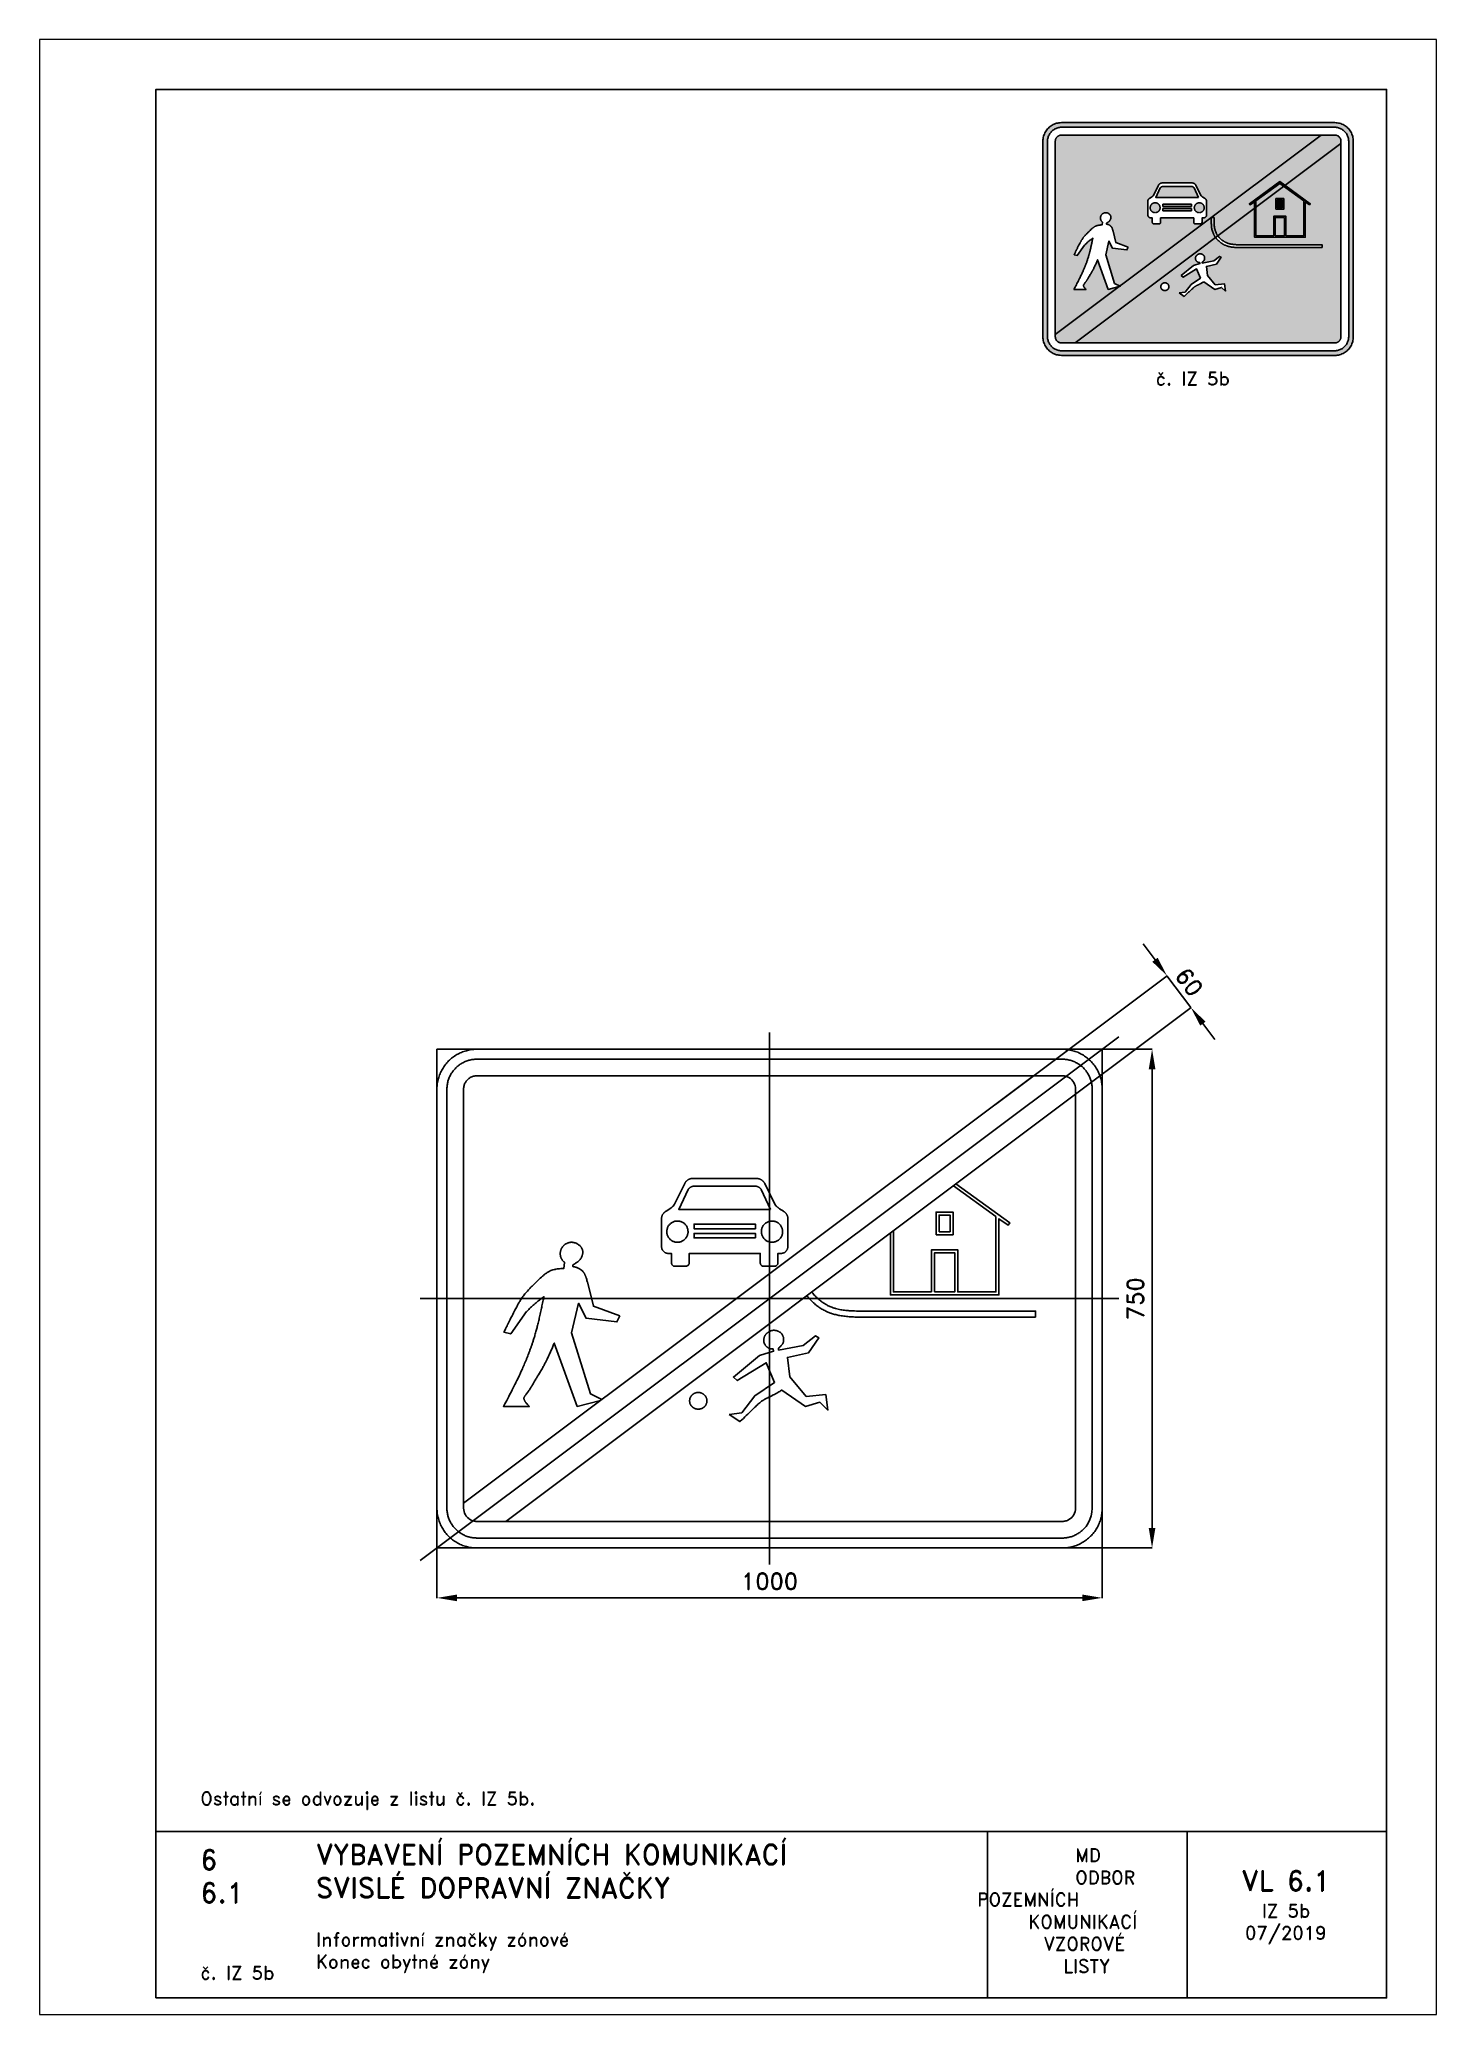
# Paper-space layout 'IZ 5b' of a CAD drawing. Header units: millimetres. Extents: x 0 to 210, y 0 to 297.
# The model-space entities are those that its viewports show. They can reach past a viewport. Long polylines and large blocks are cut down to what shows.
import ezdxf

# ---------------------------------------------------------------- set-up
doc = ezdxf.new("R2010")
doc.units = ezdxf.units.MM
doc.header["$LTSCALE"] = 5
doc.linetypes.add('ČERCHOVANÁX2', pattern=[2, 1, -0.5, 0, -0.5])
doc.linetypes.add('ČÁRKOVANÁX2', pattern=[1.5, 1, -0.5])
for name, color, linetype in [('Kóty', 2, 'Continuous'), ('Rozpiska', 7, 'Continuous'), ('Značka', 7, 'Continuous')]:
    doc.layers.add(name, color=color, linetype=linetype)
doc.layers.add('Rámeček', color=6, linetype='Continuous', plot=False)
doc.styles.get("Standard").update_dxf_attribs({"font": 'romand.shx', "height": 25})
doc.dimstyles.get("Standard").update_dxf_attribs({"dimtxt": 25, "dimasz": 30, "dimexe": 0.18, "dimexo": 0.0625, "dimgap": 12.5, "dimtad": 1, "dimdec": 0, "dimzin": 0, "dimdsep": 46, "dimtxsty": 'Standard', "dimcen": 0.09, "dimadec": 0, "dimazin": 0, "dimtfac": 1, "dimtdec": 0, "dimtofl": 0, "dimtmove": 0, "dimatfit": 3, "dimfxl": 1, "dimtolj": 1, "dimtzin": 0, "dimarcsym": 0})

psp = doc.layouts.new('IZ 5b')

# ---------------------------------------------------------------- texts
at = {"layer": 'Rozpiska', "color": 7, "attachment_point": 1}
for s, width, gutter_width, heights, insert, char_height in [('\\pi6.11905;č. IZ 5b', 25, 75, [0], (161.67, 247), 2), ('\\P\\POstatní se odvozuje z listu č. IZ 5b.', 155.5011, 100, [0], (24.17, 40.15), 2), ('6', 149.0422, 100, [0], (24.17, 24.77), 3), ('{\\C6;VYBAVENÍ POZEMNÍCH KOMUNIKACÍ\\P}SVISLÉ DOPRAVNÍ ZNAČKY{\\H1.34524x; }', 149.0422, 100, [0], (41.56, 25.56), 3), ('\\pi14.7414;{\\C6;MD\\P\\pi2.36044;}ODBOR POZEMNÍCH{\\H1.57143x; }\\P\\pi7.69378;KOMUNIKACÍ{\\H1.5x; }\\P\\pi9.97949;{\\C6;VZOROVÉ\\H1.47619x; \\H0.67742x;\\P\\pi12.93187;LISTY\\H1.26984x; }', 33.1018, 100, [0], (140.95, 24.95), 2), ('\\pi1.03113;{\\H1.5x;\\C6;VL 6.1\\P\\pi4.07873;\\H0.66667x;IZ 5b\\H1.66666x; \\H0.6x;\\P\\pi1.5549;07/2019\\H1.80159x; }', 16.0623, 100, [0], (179.66, 21.61), 2), ('6.1', 149.0422, 100, [0], (24.17, 19.78), 3), ('{\\C6;Informativní značky zónové\\P}Konec obytné zóny{\\H1.83333x; }', 149.0422, 100, [0], (41.56, 12.29), 2), ('{\\C6;č. IZ 5b}', 13.9566, 100, [2.67], (24.17, 7.28), 2)]:
    psp.add_mtext_dynamic_manual_height_columns(s, width=width, gutter_width=gutter_width, heights=heights, dxfattribs=dict(at, insert=insert, char_height=char_height))

msp = doc.modelspace()

# ---------------------------------------------------------------- texts
at = {"layer": 'Kóty', "insert": (630.7106, 476.1006), "char_height": 25, "attachment_point": 5, "rotation": 306.8698869}
msp.add_mtext('\\A1;60', dxfattribs=at)

# ---------------------------------------------------------------- blocks, each defined once
blk = doc.blocks.new('*D0')
at = {"layer": 'Defpoints', "color": 0, "transparency": 16777216}
for p in [(386.5, 375), (575, 375), (402.7, -375)]:
    blk.add_point(p, dxfattribs=at)
at = {"layer": 'Kóty', "color": 0, "lineweight": -2, "transparency": 16777216}
for p, q in [((386.6, 375), (575.2, 375)), ((575, -345), (575, 345)), ((402.8, -375), (575.2, -375))]:
    blk.add_line(p, q, dxfattribs=at)
at = {"layer": 'Kóty', "color": 0, "transparency": 16777216}
for points in [[(570, 345), (580, 345), (575, 375)], [(570, -345), (580, -345), (575, -375)]]:
    blk.add_solid(points, dxfattribs=at)
at = {"layer": 'Kóty', "color": 0, "transparency": 16777216, "insert": (550, 0), "char_height": 25, "attachment_point": 5, "rotation": 90}
blk.add_mtext('\\A1;750', dxfattribs=at)
blk = doc.blocks.new('*D1')
at = {"layer": 'Defpoints', "color": 0, "transparency": 16777216}
for p in [(500, -242.4), (-500, -272), (500, -450)]:
    blk.add_point(p, dxfattribs=at)
at = {"layer": 'Kóty', "color": 0, "lineweight": -2, "transparency": 16777216}
for p, q in [((500, -242.4), (500, -450.2)), ((-500, -272), (-500, -450.2)), ((-470, -450), (470, -450))]:
    blk.add_line(p, q, dxfattribs=at)
at = {"layer": 'Kóty', "color": 0, "transparency": 16777216}
for points in [[(-470, -445), (-470, -455), (-500, -450)], [(470, -445), (470, -455), (500, -450)]]:
    blk.add_solid(points, dxfattribs=at)
at = {"layer": 'Kóty', "color": 0, "transparency": 16777216, "insert": (0, -425), "char_height": 25, "attachment_point": 5}
blk.add_mtext('\\A1;1000', dxfattribs=at)

# ---------------------------------------------------------------- dimensions: what is measured, and where the dimension line sits
at = {"layer": 'Kóty'}
dim = msp.add_linear_dim(base=(575, 375), p1=(402.7041, -375), p2=(386.543, 375), angle=90, dimstyle='Standard', dxfattribs=at)
dim.commit()
dim.dimension.update_dxf_attribs({"geometry": '*D0', "text_midpoint": (550, 0)})
dim = msp.add_linear_dim(base=(500, -450), p1=(-500, -271.9728), p2=(500, -242.355), dimstyle='Standard', dxfattribs=at)
dim.commit()
dim.dimension.update_dxf_attribs({"geometry": '*D1', "text_midpoint": (0, -425)})

# ---------------------------------------------------------------- linework, layer by layer
at = {"layer": 'Kóty'}
for p, q in [((579.4042, 509.5528), (561.4042, 533.5528)), ((339.5427, 292.1568), (597.5482, 485.6608)), ((375.5426, 244.157), (633.548, 437.661)), ((669.404, 389.553), (651.404, 413.553))]:
    msp.add_line(p, q, dxfattribs=at)
msp.add_lwpolyline([(597.4042, 485.5528), (633.404, 437.553)], dxfattribs=at)
for points in [[(583.4042, 512.5528), (575.4042, 506.5528), (597.4042, 485.5528)], [(655.404, 416.553), (647.404, 410.553), (633.404, 437.553)]]:
    msp.add_solid(points, dxfattribs=at)
at = {"layer": 'Značka', "color": 6, "linetype": 'ČERCHOVANÁX2', "ltscale": 5}
msp.add_line((525, 393.75), (-525, -393.75), dxfattribs=at)
for points in [[(0, -400), (0, 400)], [(525, 0), (-525, 0)]]:
    msp.add_lwpolyline(points, dxfattribs=at)
at = {"layer": 'Značka', "color": 5}
for points in [[(-440, -375), (-440.24, -374.999), (-440.47, -374.998, -0.0321778), (-448.22, -374.455, -0.0354441), (-455.83, -372.873, -0.0362736), (-463.2, -370.384, -0.0344121), (-470.14, -366.883, -0.0337101), (-476.6, -362.571, -0.0340833), (-482.43, -357.426, -0.0342091), (-487.58, -351.604, -0.0342289), (-491.88, -345.136, -0.0340264), (-495.36, -338.191, -0.0334163), (-497.87, -330.832, -0.0341134), (-499.48, -323.215, -0.0367486), (-500, -315.471), (-500, -315.236), (-500, -315), (-500, 315), (-500, 315.236), (-500, 315.471, -0.0321795), (-499.46, 323.219, -0.0354563), (-497.87, 330.832, -0.0362667), (-495.38, 338.195, -0.0344283), (-491.88, 345.136, -0.0337327), (-487.57, 351.603, -0.034076), (-482.43, 357.426, -0.034198), (-476.6, 362.576, -0.0342084), (-470.14, 366.883, -0.034041), (-463.19, 370.359, -0.0334151), (-455.83, 372.873, -0.0341264), (-448.22, 374.481, -0.0367402), (-440.47, 374.998), (-440.24, 374.999), (-440, 375), (440, 375), (440.24, 374.999), (440.47, 374.998, -0.032176), (448.22, 374.455, -0.0354529), (455.83, 372.873, -0.0362606), (463.2, 370.384, -0.0344037), (470.14, 366.883, -0.0337135), (476.6, 362.571, -0.0340917), (482.43, 357.426, -0.0341856), (487.58, 351.604, -0.0342456), (491.88, 345.136, -0.0340273), (495.36, 338.191, -0.0333729), (497.87, 330.832, -0.0341419), (499.48, 323.215, -0.0367803), (500, 315.471), (500, 315.236), (500, 315), (500, -315), (500, -315.236), (500, -315.471, -0.0322106), (499.46, -323.219, -0.0353954), (497.87, -330.832, -0.0362515), (495.38, -338.195, -0.034424), (491.88, -345.136, -0.0337189), (487.57, -351.603, -0.0340785), (482.43, -357.426, -0.0342032), (476.6, -362.576, -0.0342398), (470.14, -366.883, -0.0340357), (463.19, -370.359, -0.0334142), (455.83, -372.873, -0.0341347), (448.22, -374.481, -0.0367462), (440.47, -374.998), (440.24, -374.999), (440, -375), (-440, -375)], [(-440, -375), (-440.24, -374.999), (-440.47, -374.998, -0.0321778), (-448.22, -374.455, -0.0354441), (-455.83, -372.873, -0.0362736), (-463.2, -370.384, -0.0344121), (-470.14, -366.883, -0.0337101), (-476.6, -362.571, -0.0340833), (-482.43, -357.426, -0.0342091), (-487.58, -351.604, -0.0342289), (-491.88, -345.136, -0.0340264), (-495.36, -338.191, -0.0334163), (-497.87, -330.832, -0.0341134), (-499.48, -323.215, -0.0367486), (-500, -315.471), (-500, -315.236), (-500, -315), (-500, 315), (-500, 315.236), (-500, 315.471, -0.0321795), (-499.46, 323.219, -0.0354563), (-497.87, 330.832, -0.0362667), (-495.38, 338.195, -0.0344283), (-491.88, 345.136, -0.0337327), (-487.57, 351.603, -0.034076), (-482.43, 357.426, -0.034198), (-476.6, 362.576, -0.0342084), (-470.14, 366.883, -0.034041), (-463.19, 370.359, -0.0334151), (-455.83, 372.873, -0.0341264), (-448.22, 374.481, -0.0367402), (-440.47, 374.998), (-440.24, 374.999), (-440, 375), (440, 375), (440.24, 374.999), (440.47, 374.998, -0.032176), (448.22, 374.455, -0.0354529), (455.83, 372.873, -0.0362606), (463.2, 370.384, -0.0344037), (470.14, 366.883, -0.0337135), (476.6, 362.571, -0.0340917), (482.43, 357.426, -0.0341856), (487.58, 351.604, -0.0342456), (491.88, 345.136, -0.0340273), (495.36, 338.191, -0.0333729), (497.87, 330.832, -0.0341419), (499.48, 323.215, -0.0367803), (500, 315.471), (500, 315.236), (500, 315), (500, -315), (500, -315.236), (500, -315.471, -0.0322106), (499.46, -323.219, -0.0353954), (497.87, -330.832, -0.0362515), (495.38, -338.195, -0.034424), (491.88, -345.136, -0.0337189), (487.57, -351.603, -0.0340785), (482.43, -357.426, -0.0342032), (476.6, -362.576, -0.0342398), (470.14, -366.883, -0.0340357), (463.19, -370.359, -0.0334142), (455.83, -372.873, -0.0341347), (448.22, -374.481, -0.0367462), (440.47, -374.998), (440.24, -374.999), (440, -375), (-440, -375)], [(-440, -360), (-440.18, -359.999), (-440.35, -359.999, -0.0321796), (-446.16, -359.592, -0.0354445), (-451.87, -358.405, -0.036268), (-457.4, -356.538, -0.034425), (-462.6, -353.912, -0.0337284), (-467.45, -350.678, -0.0340851), (-471.82, -346.82, -0.0342169), (-475.68, -342.453, -0.0342177), (-478.91, -337.602, -0.0340356), (-481.52, -332.393, -0.0334423), (-483.41, -326.874, -0.034154), (-484.61, -321.161, -0.0367489), (-485, -315.353), (-485, -315.177), (-485, -315), (-485, 315), (-485, 315.177), (-485, 315.353, -0.0321885), (-484.59, 321.164, -0.0354761), (-483.41, 326.874, -0.0362831), (-481.54, 332.397, -0.0344295), (-478.91, 337.602, -0.0337327), (-475.68, 342.452, -0.0340793), (-471.82, 346.82, -0.034196), (-467.45, 350.682, -0.0342452), (-462.6, 353.912, -0.0340487), (-457.39, 356.519, -0.0334148), (-451.87, 358.405, -0.0341222), (-446.16, 359.611, -0.0367394), (-440.35, 359.999), (-440.18, 360), (-440, 360), (440, 360), (440.18, 359.999), (440.35, 359.999, -0.0321901), (446.16, 359.592, -0.0354333), (451.87, 358.405, -0.0362606), (457.4, 356.538, -0.0344001), (462.6, 353.912, -0.0337217), (467.45, 350.678, -0.0340516), (471.82, 346.82, -0.0342117), (475.68, 342.453, -0.0342162), (478.91, 337.602, -0.0340393), (481.52, 332.393, -0.0333982), (483.41, 326.874, -0.0341347), (484.61, 321.161, -0.0367067), (485, 315.353), (485, 315.177), (485, 315), (485, -315), (485, -315.177), (485, -315.353), (484.59, -321.164), (483.41, -326.874), (481.54, -332.397), (478.91, -337.602), (475.68, -342.452, -0.0340776), (471.82, -346.82, -0.0342295), (467.45, -350.682, -0.0342299), (462.6, -353.912, -0.034048), (457.39, -356.519, -0.0334148), (451.87, -358.405, -0.0341185), (446.16, -359.611, -0.0367444), (440.35, -359.999), (440.18, -360), (440, -360), (-440, -360)], [(-440, -335), (440, -335), (440.08, -335), (440.16, -334.999, 0.0321789), (442.74, -334.818, 0.0354579), (445.28, -334.291, 0.0362767), (447.73, -333.461), (450.05, -332.294), (452.2, -330.857), (454.14, -329.142), (455.86, -327.201), (457.29, -325.045), (458.45, -322.73), (459.29, -320.277), (459.83, -317.738), (460, -315.157), (460, -315.079), (460, -315), (460, 315), (460, 315.079), (460, 315.157), (459.82, 317.74), (459.29, 320.277), (458.46, 322.732), (457.29, 325.045), (455.86, 327.201), (454.14, 329.142), (452.2, 330.859), (450.05, 332.294, 0.0340541), (447.73, 333.453, 0.0334086), (445.28, 334.291, 0.0341855), (442.74, 334.827, 0.0367465), (440.16, 334.999), (440.08, 335), (440, 335), (-440, 335), (-440.08, 335), (-440.16, 334.999, 0.032183), (-442.74, 334.818, 0.0354467), (-445.28, 334.291, 0.0362744), (-447.73, 333.461, 0.0344248), (-450.05, 332.294, 0.033755), (-452.2, 330.857, 0.0340968), (-454.14, 329.142, 0.034164), (-455.86, 327.201, 0.0342056), (-457.29, 325.045, 0.0340348), (-458.45, 322.73, 0.0334698), (-459.29, 320.277, 0.0341275), (-459.83, 317.738, 0.0367663), (-460, 315.157), (-460, 315.079), (-460, 315), (-460, -315), (-460, -315.079), (-460, -315.157), (-459.82, -317.74), (-459.29, -320.277), (-458.46, -322.732), (-457.29, -325.045), (-455.86, -327.201), (-454.14, -329.142), (-452.2, -330.859, 0.0342041), (-450.05, -332.294, 0.0340291), (-447.73, -333.453, 0.0334198), (-445.28, -334.291, 0.0341179), (-442.74, -334.827, 0.0367402), (-440.16, -334.999), (-440.08, -335), (440.08, -335)], [(-18.672, 180.705), (-17.563, 180.543, -0.0129764), (-16.46, 180.342, -0.0171912), (-15.517, 180.11, -0.021849), (-14.595, 179.805, -0.0250829), (-13.594, 179.371, -0.0210307), (-12.636, 178.846, -0.0200598), (-11.677, 178.225, -0.0203362), (-10.772, 177.529, -0.0198467), (-10.008, 176.851, -0.0230303), (-9.305, 176.11, -0.0233128), (-8.65, 175.288, -0.0191757), (-8.067, 174.413, -0.0100556), (-7.651, 173.712), (-7.255, 173), (8.066, 142.225), (10.081, 139.271), (10.414, 138.916), (10.751, 138.565, 0.00648991), (11.141, 138.174, 0.0080533), (11.542, 137.795, 0.00724542), (11.92, 137.458), (12.307, 137.131), (12.681, 136.827), (13.061, 136.532), (13.387, 136.29), (13.718, 136.056, 0.00914581), (14.333, 135.65), (14.957, 135.258), (20.72, 131.533, -0.00424504), (21.57, 130.972, -0.0126881), (22.401, 130.383, -0.0210036), (23.286, 129.658, -0.0253279), (24.1, 128.855, -0.023507), (24.774, 128.058, -0.0201797), (25.376, 127.204, -0.0176366), (25.889, 126.359, -0.0174209), (26.342, 125.481, -0.0163302), (26.68, 124.716, -0.0199405), (26.961, 123.93, -0.0233391), (27.233, 122.914, -0.0153746), (27.425, 121.879), (27.497, 121.408), (27.564, 120.936), (27.564, 78.384), (27.413, 77.113, -0.0211122), (27.191, 75.854, -0.0338308), (26.79, 74.495, -0.0404743), (26.194, 73.211, -0.0373877), (25.487, 72.131, -0.0318609), (24.637, 71.157, -0.0276848), (23.742, 70.329, -0.0274914), (22.761, 69.605, -0.0259502), (21.867, 69.067, -0.0314355), (20.919, 68.636, -0.0372162), (19.648, 68.248, -0.0246373), (18.337, 68.02, -0.00638596), (17.733, 67.947, -0.00214933), (17.129, 67.884), (12.616, 67.884), (12.616, 53.886, -0.014709), (12.503, 52.889, -0.0444232), (12.274, 51.915, -0.0794268), (11.584, 50.623, -0.0852275), (10.529, 49.624, -0.0826207), (9.048, 48.937, -0.0258815), (7.406, 48.57), (-8.807, 48.57, -0.0193052), (-10.145, 48.842, -0.059536), (-11.406, 49.313, -0.0769141), (-12.543, 50.171, -0.0811075), (-13.362, 51.33, -0.0635029), (-13.796, 52.57, -0.0205073), (-14.021, 53.886), (-14.021, 67.884), (-120.851, 67.884), (-120.851, 53.886, -0.014133), (-120.98, 52.902, -0.042593), (-121.219, 51.941, -0.079408), (-121.939, 50.619, -0.0859733), (-123.033, 49.604, -0.0788961), (-124.474, 48.937, -0.0248675), (-126.066, 48.57), (-142.278, 48.57, -0.0205264), (-143.679, 48.845, -0.0635846), (-144.993, 49.341, -0.0771901), (-146.099, 50.198, -0.0815768), (-146.886, 51.348, -0.064437), (-147.293, 52.581, -0.0207731), (-147.489, 53.886), (-147.489, 67.884), (-152.002, 67.884), (-152.739, 67.962), (-153.476, 68.057, -0.0241112), (-154.703, 68.292, -0.0366109), (-155.888, 68.674, -0.0308776), (-156.785, 69.09, -0.0243669), (-157.634, 69.605, -0.0281569), (-158.663, 70.371, -0.0292052), (-159.598, 71.25, -0.0339855), (-160.477, 72.285, -0.0399359), (-161.192, 73.436, -0.0417565), (-161.762, 74.764, -0.0338671), (-162.127, 76.165, -0.0178045), (-162.308, 77.271, -0.00595321), (-162.436, 78.384), (-162.436, 120.936, -0.00169105), (-162.354, 121.512, -0.00500037), (-162.263, 122.087, -0.0150936), (-162.072, 123.058, -0.0230818), (-161.809, 124.009, -0.0196414), (-161.537, 124.755, -0.0153457), (-161.215, 125.481, -0.0178118), (-160.736, 126.404, -0.0185506), (-160.191, 127.29, -0.0216249), (-159.551, 128.182, -0.0251357), (-158.831, 129.009, -0.0260853), (-157.986, 129.812, -0.0209967), (-157.069, 130.533), (-156.338, 131.044), (-155.592, 131.533), (-149.83, 135.258), (-149.189, 135.661), (-148.558, 136.079), (-148.243, 136.302), (-147.934, 136.532), (-147.534, 136.843), (-147.141, 137.163), (-146.736, 137.508), (-146.34, 137.864), (-145.934, 138.252), (-145.539, 138.652), (-145.245, 138.96), (-144.953, 139.271), (-142.939, 142.225), (-127.618, 173), (-127.306, 173.559), (-126.986, 174.114, -0.0164069), (-126.402, 175.034, -0.0249738), (-125.746, 175.9, -0.0212635), (-125.163, 176.549, -0.0168478), (-124.531, 177.152, -0.0195208), (-123.655, 177.885, -0.0202464), (-122.723, 178.546, -0.0234274), (-121.688, 179.165, -0.0272068), (-120.597, 179.677, -0.0281812), (-119.387, 180.1, -0.0228447), (-118.139, 180.397), (-117.172, 180.566), (-116.2, 180.705), (-18.672, 180.705)], [(1.636, 134.093), (-12.457, 164.314), (-12.882, 164.8), (-13.314, 165.28, 0.0177408), (-14.091, 166.068, 0.0276544), (-14.934, 166.782, 0.0244266), (-15.687, 167.305, 0.0194535), (-16.483, 167.76, 0.0181159), (-17.349, 168.18, 0.0187115), (-18.242, 168.535, 0.0183388), (-19.062, 168.8, 0.0210468), (-19.899, 168.999, 0.0214246), (-20.774, 169.135, 0.0179488), (-21.658, 169.203), (-22.345, 169.221), (-23.032, 169.222), (-111.84, 169.222), (-112.626, 169.219), (-113.41, 169.193), (-114.272, 169.113, 0.0208416), (-115.125, 168.967), (-115.932, 168.765), (-116.721, 168.503), (-117.568, 168.161, 0.0174549), (-118.39, 167.76, 0.0205563), (-119.227, 167.279, 0.0251797), (-120.015, 166.724, 0.0282089), (-120.902, 165.955, 0.0178988), (-121.717, 165.107), (-122.069, 164.712), (-122.415, 164.314), (-136.508, 134.093), (1.636, 134.093)], [(-122.551, 100.765, 0.00964589), (-122.721, 102.745, 0.0292488), (-123.042, 104.695, 0.0384773), (-123.673, 106.683, 0.034259), (-124.587, 108.566, 0.0331438), (-125.723, 110.322, 0.0343774), (-127.082, 111.906, 0.0346834), (-128.629, 113.309, 0.0343968), (-130.356, 114.487, 0.0343533), (-132.215, 115.441, 0.0344143), (-134.187, 116.132, 0.0344244), (-136.229, 116.573, 0.0344111), (-138.313, 116.73, 0.0343981), (-140.4, 116.627, 0.0344177), (-142.453, 116.24, 0.0343962), (-144.442, 115.601, 0.034402), (-146.325, 114.696, 0.0343963), (-148.082, 113.564, 0.0344377), (-149.666, 112.202, 0.0344108), (-151.069, 110.654, 0.0344036), (-152.247, 108.928, 0.0344108), (-153.202, 107.07, 0.0344307), (-153.893, 105.099, 0.0344175), (-154.334, 103.057, 0.0344227), (-154.491, 100.974, 0.0344361), (-154.389, 98.888, 0.034424), (-154.001, 96.835, 0.0344079), (-153.362, 94.846, 0.0344152), (-152.456, 92.964, 0.0344028), (-151.324, 91.208, 0.0344069), (-149.962, 89.624, 0.0344306), (-148.413, 88.221, 0.0344167), (-146.687, 87.043, 0.0344174), (-144.829, 86.089, 0.0344288), (-142.857, 85.398, 0.0344055), (-140.814, 84.957, 0.0344283), (-138.731, 84.8, 0.0344125), (-136.644, 84.903, 0.0344001), (-134.591, 85.29, 0.0344002), (-132.601, 85.929, 0.0344156), (-130.718, 86.834, 0.0344194), (-128.962, 87.966, 0.0343776), (-127.378, 89.328, 0.0344035), (-125.974, 90.876, 0.0345712), (-124.796, 92.602, 0.0344156), (-123.844, 94.459, 0.0337084), (-123.151, 96.431, 0.0344857), (-122.703, 98.475, 0.0373059), (-122.552, 100.556), (-122.552, 100.661), (-122.551, 100.765)], [(19.62, 100.765, 0.00961528), (19.45, 102.745, 0.0292486), (19.128, 104.695, 0.0385052), (18.498, 106.683, 0.0342462), (17.584, 108.566, 0.0331193), (16.448, 110.322, 0.0343666), (15.089, 111.906, 0.0346826), (13.542, 113.309, 0.034389), (11.815, 114.487, 0.0343533), (9.956, 115.441, 0.0344047), (7.984, 116.132, 0.0344244), (5.942, 116.573, 0.0344095), (3.858, 116.73, 0.0343967), (1.771, 116.627, 0.0344155), (-0.282, 116.24, 0.0343962), (-2.271, 115.601, 0.034402), (-4.155, 114.696, 0.0344121), (-5.911, 113.564, 0.0344377), (-7.495, 112.202, 0.0344108), (-8.898, 110.654, 0.0344277), (-10.076, 108.928, 0.0344236), (-11.031, 107.07, 0.0344171), (-11.722, 105.099, 0.034446), (-12.163, 103.057, 0.0344372), (-12.32, 100.974, 0.0344215), (-12.218, 98.888, 0.034424), (-11.83, 96.835, 0.0344358), (-11.191, 94.846, 0.0344152), (-10.285, 92.964, 0.0344273), (-9.153, 91.208, 0.0344069), (-7.791, 89.624, 0.0344306), (-6.242, 88.221, 0.0344253), (-4.517, 87.043, 0.0344103), (-2.658, 86.089, 0.0344245), (-0.686, 85.398, 0.0343993), (1.356, 84.957, 0.0344267), (3.44, 84.8, 0.0344125), (5.527, 84.903, 0.0344033), (7.58, 85.29, 0.0343903), (9.57, 85.929, 0.0344029), (11.453, 86.834, 0.0344203), (13.209, 87.966, 0.0343868), (14.793, 89.328, 0.0343707), (16.197, 90.876, 0.0345594), (17.375, 92.602, 0.0344156), (18.327, 94.459, 0.0337223), (19.02, 96.431, 0.0345142), (19.468, 98.475, 0.0372913), (19.619, 100.556), (19.619, 100.661), (19.62, 100.765)], [(-224.883, -25.95), (-264.778, -11.45), (-273.935, 25.354), (-273.992, 25.572), (-274.049, 25.789), (-274.453, 27.305), (-274.874, 28.817), (-275.295, 30.243, 0.00682084), (-275.749, 31.658, 0.00869977), (-276.239, 33.05, 0.0109243), (-276.784, 34.421, 0.00995795), (-277.257, 35.495, 0.0107686), (-277.775, 36.548, 0.0130492), (-278.374, 37.645, 0.0154557), (-279.034, 38.705), (-279.157, 38.89), (-279.281, 39.074), (-279.373, 39.189), (-279.464, 39.304), (-279.65, 39.531), (-279.838, 39.757), (-280.311, 40.312), (-280.796, 40.858), (-281.459, 41.565), (-282.15, 42.244), (-282.871, 42.895), (-283.622, 43.511), (-284.249, 43.984), (-284.897, 44.429), (-285.755, 44.956), (-286.64, 45.438), (-287.652, 45.935), (-288.691, 46.373), (-289.566, 46.688), (-290.455, 46.964), (-291.35, 47.215), (-292.251, 47.445), (-292.978, 47.621), (-293.707, 47.792), (-294.484, 47.974), (-295.261, 48.16), (-295.399, 48.193), (-295.537, 48.227), (-295.537, 50.759), (-295.365, 50.861), (-295.192, 50.964), (-293.978, 51.691), (-292.769, 52.429), (-291.62, 53.149), (-290.488, 53.895), (-289.379, 54.672), (-288.304, 55.494), (-287.476, 56.182), (-286.681, 56.908, 0.0172592), (-285.739, 57.87, 0.01775), (-284.866, 58.895, 0.0238804), (-283.817, 60.336, 0.0242267), (-282.91, 61.871, 0.0206486), (-282.252, 63.22, 0.0207882), (-281.707, 64.619, 0.0214722), (-281.276, 66.038, 0.0233598), (-280.973, 67.49, 0.0196582), (-280.824, 68.641, 0.0208388), (-280.769, 69.8, 0.0280556), (-280.828, 71.217, 0.0322671), (-281.057, 72.615, 0.0361412), (-281.508, 74.137, 0.0314809), (-282.16, 75.587, 0.0239428), (-282.818, 76.734, 0.0227557), (-283.579, 77.813, 0.0216323), (-284.427, 78.831, 0.0205156), (-285.358, 79.774), (-286.15, 80.478), (-286.984, 81.13, 0.0187897), (-288.063, 81.868), (-289.194, 82.526, 0.0201811), (-290.562, 83.201, 0.0205571), (-291.98, 83.763), (-293.153, 84.139), (-294.349, 84.427), (-295.546, 84.627), (-296.756, 84.731), (-297.725, 84.751), (-298.693, 84.701), (-299.913, 84.543), (-301.121, 84.3), (-302.504, 83.95, 0.0229348), (-303.855, 83.497, 0.0215014), (-304.967, 83.02), (-306.038, 82.454), (-307.072, 81.815, 0.0188406), (-308.055, 81.1), (-308.802, 80.481, 0.020702), (-309.499, 79.809, 0.0213489), (-310.292, 78.908), (-311.034, 77.96), (-311.878, 76.826, 0.0238221), (-312.645, 75.643, 0.0237474), (-313.186, 74.622, 0.0202331), (-313.636, 73.555, 0.0186413), (-314.006, 72.472, 0.019161), (-314.293, 71.364, 0.0167173), (-314.465, 70.466, 0.0193481), (-314.573, 69.559, 0.0196732), (-314.621, 68.416, 0.00710837), (-314.608, 67.27, 0.00510844), (-314.58, 66.288, 0.01383), (-314.515, 65.309, 0.0141911), (-314.422, 64.53, 0.0136033), (-314.286, 63.757, 0.0133592), (-314.118, 63.019, 0.0143129), (-313.911, 62.292), (-313.722, 61.735), (-313.499, 61.192), (-313.182, 60.545), (-312.833, 59.912), (-312.421, 59.192), (-311.976, 58.494), (-311.556, 57.924), (-311.104, 57.378), (-310.626, 56.841), (-310.13, 56.322), (-309.722, 55.916), (-309.304, 55.518), (-308.859, 55.106), (-308.403, 54.705), (-308.322, 54.636), (-308.241, 54.567), (-309.259, 45.438), (-309.546, 45.425), (-309.832, 45.412), (-311.813, 45.314), (-313.792, 45.188), (-315.638, 45.036), (-317.48, 44.837), (-319.285, 44.597), (-321.081, 44.296), (-322.492, 44.014), (-323.894, 43.684), (-325.616, 43.208), (-327.313, 42.645, 0.021469), (-329.908, 41.597, 0.0219897), (-332.403, 40.328, 0.0169622), (-334.421, 39.12, 0.0133542), (-336.361, 37.792, 0.0107771), (-338.256, 36.371, 0.00908415), (-340.093, 34.876), (-341.531, 33.64), (-342.942, 32.373), (-344.66, 30.777), (-346.36, 29.162), (-348.174, 27.429), (-349.981, 25.688), (-351.466, 24.243), (-352.946, 22.792), (-354.414, 21.348), (-355.876, 19.899), (-357.037, 18.739), (-358.203, 17.582), (-359.665, 16.147, 0.00884206), (-361.101, 14.686, 0.0102441), (-362.6, 13.038), (-364.059, 11.352), (-365.291, 9.923), (-366.512, 8.486), (-367.716, 7.021), (-368.894, 5.533), (-369.816, 4.328), (-370.701, 3.098, 0.00764918), (-371.749, 1.527), (-372.79, -0.049), (-373.766, -1.452), (-374.732, -2.861, 0.00959958), (-375.503, -4.076), (-376.239, -5.314), (-376.965, -6.571), (-377.675, -7.836), (-378.237, -8.86), (-378.793, -9.887), (-379.485, -11.177), (-380.172, -12.469), (-381.469, -14.939), (-382.763, -17.411), (-383.853, -19.478), (-384.944, -21.545), (-386.03, -23.624), (-387.108, -25.708), (-387.966, -27.382), (-388.803, -29.066), (-389.815, -31.191, -0.00668306), (-390.843, -33.308, -0.00597412), (-391.9, -35.34), (-392.963, -37.368, 0.00591318), (-393.815, -39.08), (-394.638, -40.806), (-395.459, -42.541), (-396.275, -44.277), (-396.928, -45.674), (-397.581, -47.071), (-398.283, -48.562), (-398.991, -50.049), (-399.117, -50.312), (-399.243, -50.575), (-389.069, -53.131), (-365.432, -19.588), (-365.225, -19.383), (-365.019, -19.178), (-363.56, -17.724), (-362.099, -16.271), (-360.682, -14.878), (-359.252, -13.497), (-357.805, -12.125), (-356.343, -10.769), (-355.167, -9.7), (-353.972, -8.652), (-352.467, -7.384), (-350.951, -6.129), (-349.582, -4.988), (-348.201, -3.864), (-347.055, -2.976), (-345.893, -2.109), (-344.728, -1.255), (-343.558, -0.407), (-342.611, 0.278), (-341.665, 0.964), (-340.643, 1.713), (-339.626, 2.468), (-339.444, 2.604), (-339.262, 2.74), (-339.331, 2.421), (-339.399, 2.102), (-339.535, 1.464), (-339.67, 0.826), (-340.012, -0.773), (-340.356, -2.372), (-340.815, -4.511), (-341.271, -6.65), (-341.729, -8.804), (-342.186, -10.958), (-342.553, -12.696), (-342.917, -14.435), (-343.374, -16.634), (-343.829, -18.833, -0.00143939), (-344.754, -23.219, -0.00191154), (-345.707, -27.599, -0.00190718), (-346.526, -31.242, -0.00213904), (-347.373, -34.879, -0.00231457), (-348.248, -38.497, -0.00245166), (-349.157, -42.107, -0.00225305), (-349.904, -44.974, -0.00275828), (-350.68, -47.834, -0.00317357), (-351.684, -51.374, -0.00204256), (-352.725, -54.903, -0.0028988), (-354.329, -60.177, -0.00424552), (-356.008, -65.428, -0.00380458), (-357.462, -69.757, -0.00327671), (-358.977, -74.066, -0.00295684), (-360.531, -78.334, -0.00289155), (-362.136, -82.583, -0.00232252), (-363.443, -85.951, -0.00242672), (-364.783, -89.306, -0.00253648), (-366.487, -93.46, -0.00143521), (-368.224, -97.6, -0.00129971), (-369.877, -101.493, -0.00222953), (-371.559, -105.375, -0.00200178), (-372.973, -108.571, -0.00155176), (-374.409, -111.756, -0.00141318), (-375.856, -114.919, -0.00158408), (-377.321, -118.073), (-378.503, -120.584), (-379.692, -123.092), (-381.185, -126.223, -0.00290946), (-382.704, -129.342, -0.00390328), (-384.718, -133.343, -0.00186938), (-386.778, -137.32), (-388.495, -140.601), (-390.223, -143.875), (-391.958, -147.135), (-393.7, -150.39), (-395.097, -152.994), (-396.496, -155.597), (-397.986, -158.37), (-399.474, -161.144), (-399.737, -161.636), (-400, -162.128), (-361.101, -162.128), (-361.193, -162.025), (-361.286, -161.923), (-361.944, -161.197), (-362.605, -160.473), (-363.25, -159.769), (-363.893, -159.064), (-364.548, -158.339), (-365.192, -157.604), (-365.71, -156.994), (-366.218, -156.375), (-366.76, -155.695), (-367.282, -155), (-367.374, -154.874), (-367.465, -154.747), (-367.5, -154.69), (-367.534, -154.633), (-367.606, -154.515), (-367.676, -154.396), (-367.861, -154.08), (-368.04, -153.762), (-368.282, -153.309), (-368.509, -152.848), (-368.72, -152.374, -0.0147223), (-368.905, -151.889), (-369.029, -151.508, -0.017579), (-369.128, -151.119, -0.0244901), (-369.209, -150.654, -0.0282147), (-369.241, -150.183, -0.0516311), (-369.164, -149.278, -0.0403186), (-368.922, -148.398, -0.0277141), (-368.623, -147.661, -0.0204931), (-368.255, -146.959, -0.0157851), (-367.818, -146.243, -0.0117241), (-367.342, -145.551), (-366.931, -144.992), (-366.509, -144.442), (-365.971, -143.752), (-365.432, -143.063, 0.00644002), (-363.523, -140.555, 0.00811132), (-361.689, -137.992, 0.00632969), (-360.28, -135.917, 0.00475201), (-358.918, -133.811, 0.00353986), (-357.624, -131.744, 0.0029142), (-356.356, -129.66), (-355.371, -128.01), (-354.396, -126.354), (-353.185, -124.287), (-351.968, -122.224, -0.00217863), (-350.305, -119.457), (-348.632, -116.695), (-347.229, -114.36), (-345.837, -112.019), (-344.442, -109.657, 0.00190888), (-343.061, -107.286), (-341.966, -105.376), (-340.886, -103.457, 0.00252677), (-339.552, -101.044, 0.00277928), (-338.245, -98.617, 0.00479847), (-336.289, -94.863, 0.00550093), (-334.411, -91.07, 0.00423261), (-332.914, -87.91, 0.00302352), (-331.464, -84.729, 0.00217971), (-330.05, -81.55, 0.00173976), (-328.661, -78.36), (-327.563, -75.806), (-326.473, -73.248), (-325.316, -70.527), (-324.154, -67.808), (-323.948, -67.328), (-323.742, -66.849), (-289.194, -162.128), (-253.9643, -152.9733)], [(400, -27.896), (131.637, -27.896), (131.018, -27.862), (130.399, -27.827, -0.00136781), (126.095, -27.577, -0.00309837), (121.793, -27.288, -0.00445058), (117.74, -26.964, -0.00590872), (113.695, -26.555, -0.00743906), (109.696, -26.055, -0.00915379), (105.716, -25.422, -0.00831116), (102.562, -24.819, -0.00893203), (99.43, -24.107, -0.0109348), (96.125, -23.23, -0.013154), (92.866, -22.195), (92.293, -21.996), (91.72, -21.795), (91.252, -21.631), (90.785, -21.465), (89.854, -21.125), (88.927, -20.771, -0.00959101), (86.63, -19.827, -0.00930446), (84.37, -18.797, -0.0123188), (81.398, -17.303, -0.0125166), (78.505, -15.663, -0.012465), (75.671, -13.886, -0.0119895), (72.927, -11.973, -0.0100875), (70.782, -10.35, -0.0113599), (68.709, -8.637, -0.0120744), (66.202, -6.368, -0.00604812), (63.777, -4.008, -0.00583456), (61.632, -1.842, -0.0120655), (59.568, 0.397, -0.0118319), (57.928, 2.343, -0.0101988), (56.375, 4.361, -0.00128553), (56.1749, 4.6313, -0.00128553)], [(63.498, 10.1236, 0.000704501), (63.593, 9.992, 0.00980176), (64.954, 8.186), (66.094, 6.769), (67.273, 5.384, 0.00882929), (68.793, 3.697, 0.01078), (70.378, 2.072, 0.0159435), (72.909, -0.274, 0.012109), (75.569, -2.476, 0.00918405), (77.877, -4.249, 0.010364), (80.252, -5.93, 0.011062), (82.702, -7.524, 0.0111685), (85.22, -9.008, 0.009261), (87.279, -10.122, 0.00978463), (89.378, -11.157, 0.0121876), (92.049, -12.34, 0.0114492), (94.773, -13.396, 0.0168595), (99.02, -14.794, 0.0166885), (103.35, -15.904, 0.0126393), (107.013, -16.643, 0.0100938), (110.705, -17.215, 0.00816877), (114.445, -17.669, 0.00666825), (118.198, -18.012, 0.00419131), (121.227, -18.23, 0.00307036), (124.259, -18.404, 0.00204687), (127.494, -18.559), (130.73, -18.696), (131.301, -18.72), (131.873, -18.743), (400, -18.743), (400, -27.896)], [(-60.7, -174.073), (-44.705, -185), (-44.373, -184.692), (-44.041, -184.384), (-41.713, -182.208), (-39.397, -180.021), (-37.19, -177.924), (-34.991, -175.818), (-32.8, -173.702), (-30.615, -171.58), (-28.874, -169.882), (-27.143, -168.173), (-25.002, -166.029), (-22.843, -163.903), (-21.379, -162.511), (-19.902, -161.133), (-18.659, -159.978), (-17.406, -158.833), (-16.131, -157.704), (-14.831, -156.605), (-13.771, -155.747), (-12.689, -154.917, -0.00949801), (-11.301, -153.919, -0.00915877), (-9.876, -152.974), (-8.589, -152.174), (-7.279, -151.413), (-6.176, -150.803), (-5.062, -150.214), (-3.936, -149.639), (-2.804, -149.077), (-1.894, -148.635), (-0.979, -148.202), (0.171, -147.672), (1.315, -147.132, 0.0115946), (3.426, -146.042), (5.508, -144.896), (7.248, -143.941), (8.989, -142.985), (10.72, -142.017), (12.446, -141.038), (13.817, -140.254), (15.185, -139.464), (16.625, -138.624), (18.061, -137.778), (18.313, -137.629), (18.564, -137.48), (54.15, -162.128), (75.753, -155.765), (87.702, -167.709), (84.39, -144.341), (55.169, -147.132), (30.512, -117.398), (26.705, -88.445), (58.717, -81.325), (74.216, -58.973), (68.891, -56.181), (50.579, -70.657), (13.477, -77.256), (13.477, -74.467), (13.58, -74.375), (13.684, -74.284), (14.399, -73.657), (15.115, -73.031), (15.78, -72.444), (16.434, -71.846), (17.063, -71.241), (17.668, -70.613), (18.132, -70.096), (18.577, -69.562), (19.11, -68.864, 0.0244688), (19.583, -68.126, 0.0451609), (20.251, -66.69, 0.0318051), (20.695, -65.161, 0.0226412), (20.953, -63.822, 0.0235982), (21.086, -62.47, 0.0239102), (21.102, -61.099, 0.0234187), (20.988, -59.731), (20.817, -58.661, 0.0211367), (20.56, -57.609, 0.0265432), (20.136, -56.362, 0.0257524), (19.583, -55.165, 0.0327509), (18.74, -53.753, 0.0351941), (17.715, -52.469, 0.0291925), (16.728, -51.488, 0.0254848), (15.639, -50.62, 0.0239014), (14.464, -49.844, 0.023636), (13.222, -49.183, 0.0192991), (12.188, -48.73, 0.0202428), (11.121, -48.361, 0.0235868), (9.769, -48.014, 0.019396), (8.39, -47.784, 0.0174896), (7.219, -47.664, 0.0232758), (6.043, -47.64, 0.0210348), (5.079, -47.699, 0.0201591), (4.122, -47.836, 0.0188999), (3.193, -48.038, 0.0176645), (2.28, -48.308, 0.0168885), (1.571, -48.565, 0.0238983), (0.887, -48.877, 0.0199415), (0.08, -49.338), (-0.718, -49.818), (-1.43, -50.207, 0.0113546), (-2.139, -50.599, 0.0157161), (-2.7, -50.951), (-3.242, -51.333), (-3.759, -51.73), (-4.255, -52.152), (-4.635, -52.506), (-4.992, -52.881), (-5.409, -53.376), (-5.806, -53.887), (-6.331, -54.575, 0.0208476), (-6.819, -55.288, 0.0220744), (-7.191, -55.937), (-7.512, -56.614), (-7.802, -57.32), (-8.051, -58.041), (-8.224, -58.633), (-8.364, -59.233), (-8.497, -59.987), (-8.599, -60.747), (-8.718, -61.84, 0.025294), (-8.76, -62.936, 0.0243646), (-8.712, -63.835), (-8.586, -64.729), (-8.403, -65.608), (-8.158, -66.47), (-7.923, -67.144), (-7.65, -67.803), (-7.264, -68.606), (-6.823, -69.38, 0.0228423), (-6.218, -70.283, 0.0250698), (-5.53, -71.123, 0.0208271), (-4.884, -71.79, 0.0174885), (-4.189, -72.407, 0.0164076), (-3.45, -72.987, 0.0171457), (-2.675, -73.515), (-2.036, -73.901), (-1.379, -74.259, 0.0164498), (-0.556, -74.66, 0.0280823), (0.298, -74.986, 0.0192894), (0.859, -75.146, 0.0148504), (1.429, -75.268), (1.925, -75.351), (2.424, -75.418), (2.937, -75.476), (3.451, -75.528), (3.869, -75.569), (4.286, -75.612), (4.734, -75.664), (5.181, -75.721), (5.259, -75.731), (5.337, -75.742), (6.12, -79.031), (-14.963, -85.393), (-54.359, -117.919), (-48.514, -123.242), (-5.049, -96.321), (7.633, -126.056), (-22.323, -146.114), (-41.889, -171.778), (-60.7, -174.073)], [(-94.252, -153.73), (-94.252, -153.673), (-94.252, -153.616), (-94.253, -153.204), (-94.259, -152.791), (-94.271, -152.385), (-94.296, -151.98), (-94.333, -151.582), (-94.388, -151.186), (-94.443, -150.885), (-94.519, -150.589), (-94.637, -150.253), (-94.772, -149.923), (-94.955, -149.471), (-95.137, -149.02), (-95.295, -148.647), (-95.46, -148.278), (-95.631, -147.917), (-95.812, -147.561), (-95.962, -147.285), (-96.12, -147.014), (-96.325, -146.689), (-96.546, -146.375), (-96.898, -145.943), (-97.279, -145.536), (-97.579, -145.236), (-97.889, -144.946), (-98.191, -144.68), (-98.5, -144.424), (-98.743, -144.231), (-98.988, -144.041), (-99.292, -143.81), (-99.598, -143.583), (-99.98, -143.307), (-100.37, -143.042), (-100.711, -142.824), (-101.061, -142.619), (-101.42, -142.427), (-101.787, -142.25), (-102.083, -142.122), (-102.386, -142.013), (-102.766, -141.909), (-103.147, -141.808, -0.0177636), (-103.625, -141.646), (-104.102, -141.479, 0.0190926), (-104.514, -141.364), (-104.932, -141.273), (-105.349, -141.194), (-105.768, -141.13), (-106.097, -141.091), (-106.427, -141.061), (-106.764, -141.038, 0.0128444), (-107.102, -141.028), (-107.16, -141.028), (-107.218, -141.028), (-107.276, -141.028), (-107.335, -141.028), (-107.451, -141.03), (-107.568, -141.035, 0.00509922), (-107.87, -141.051, 0.00682314), (-108.172, -141.074, 0.0103263), (-108.587, -141.119, 0.00994817), (-109, -141.18, 0.00917876), (-109.42, -141.257, 0.00747302), (-109.836, -141.348, 0.00861225), (-110.169, -141.43, 0.0153233), (-110.498, -141.528, 0.0103524), (-110.892, -141.67, -0.0145311), (-111.287, -141.808, -0.0139849), (-111.744, -141.935, 0.0191865), (-112.199, -142.067, 0.024968), (-112.576, -142.213, 0.0137908), (-112.942, -142.389), (-113.303, -142.579), (-113.656, -142.783), (-113.93, -142.954), (-114.2, -143.132), (-114.52, -143.354), (-114.837, -143.583), (-115.204, -143.856), (-115.565, -144.135), (-115.865, -144.377), (-116.157, -144.627), (-116.446, -144.893), (-116.721, -145.173), (-116.939, -145.415), (-117.145, -145.666), (-117.361, -145.957), (-117.559, -146.26), (-117.593, -146.317), (-117.628, -146.375), (-117.674, -146.421), (-117.72, -146.467), (-117.807, -146.56), (-117.891, -146.655), (-118.092, -146.897), (-118.282, -147.148), (-118.513, -147.49), (-118.723, -147.845), (-118.917, -148.206), (-119.095, -148.574), (-119.228, -148.871), (-119.358, -149.17), (-119.522, -149.543), (-119.664, -149.923), (-119.769, -150.325), (-119.847, -150.735), (-119.918, -151.118), (-119.984, -151.5), (-120.045, -151.901), (-120.095, -152.304), (-120.129, -152.627), (-120.154, -152.951), (-120.176, -153.34), (-120.183, -153.73), (-120.173, -154.19), (-120.141, -154.65), (-120.103, -155.034), (-120.054, -155.417), (-119.999, -155.801), (-119.933, -156.184), (-119.875, -156.49), (-119.817, -156.796), (-119.751, -157.183), (-119.664, -157.563), (-119.498, -158.02), (-119.295, -158.466), (-119.126, -158.838), (-118.953, -159.206), (-118.763, -159.569), (-118.556, -159.924), (-118.378, -160.205), (-118.183, -160.473), (-117.909, -160.795), (-117.628, -161.111), (-117.334, -161.475), (-117.042, -161.841), (-116.778, -162.142), (-116.501, -162.431), (-116.216, -162.717), (-115.923, -162.996), (-115.687, -163.21), (-115.445, -163.418), (-115.145, -163.666), (-114.837, -163.903), (-114.458, -164.167), (-114.066, -164.41), (-113.724, -164.602), (-113.375, -164.782), (-113.015, -164.957), (-112.649, -165.121), (-112.349, -165.248), (-112.048, -165.375), (-111.671, -165.538, 0.0276611), (-111.287, -165.677, 0.0327474), (-110.814, -165.785), (-110.333, -165.859), (-109.917, -165.927), (-109.503, -165.997), (-109.086, -166.058), (-108.667, -166.108), (-108.339, -166.141), (-108.01, -166.167), (-107.614, -166.189, 0.00966003), (-107.218, -166.196, 0.0116173), (-106.74, -166.186, 0.00969429), (-106.262, -166.156, 0.00684736), (-105.848, -166.118, 0.00544558), (-105.434, -166.069, 0.00529154), (-105.015, -166.012, 0.00624255), (-104.598, -165.945), (-104.269, -165.887, -0.00444605), (-103.94, -165.83, 0.00301161), (-103.54, -165.765, 0.0277659), (-103.147, -165.677, 0.0335528), (-102.686, -165.51), (-102.235, -165.31), (-101.863, -165.15), (-101.493, -164.99), (-101.133, -164.82), (-100.78, -164.637), (-100.505, -164.487), (-100.235, -164.33), (-99.912, -164.124), (-99.598, -163.903), (-99.226, -163.617), (-98.866, -163.316), (-98.559, -163.048), (-98.257, -162.774), (-97.948, -162.488), (-97.645, -162.196), (-97.403, -161.957), (-97.158, -161.719), (-96.842, -161.424), (-96.546, -161.111, 0.0355409), (-96.275, -160.738), (-96.039, -160.337), (-95.848, -159.99), (-95.666, -159.64), (-95.492, -159.28), (-95.328, -158.914), (-95.2, -158.616), (-95.075, -158.316), (-94.92, -157.941), (-94.772, -157.563), (-94.61, -157.108), (-94.48, -156.643), (-94.401, -156.263), (-94.344, -155.878), (-94.303, -155.494), (-94.276, -155.109), (-94.263, -154.803), (-94.256, -154.497), (-94.253, -154.172), (-94.252, -153.847), (-94.252, -153.788), (-94.252, -153.73)]]:
    msp.add_lwpolyline(points, format="xyb", dxfattribs=at)
at = {"layer": 'Značka', "color": 6, "linetype": 'ČÁRKOVANÁX2', "ltscale": 5}
msp.add_lwpolyline([(-500, -375), (500, -375), (500, 375), (-500, 375)], close=True, dxfattribs=at)
at = {"layer": 'Značka', "color": 1}
msp.add_lwpolyline([(-440, -335), (-440.08, -335), (-440.16, -334.999), (-440.2894, -334.9992), (-440.4188, -334.9989, -0.00786507), (-440.9363, -334.9878, -0.00794745), (-441.4532, -334.9604, -0.00973457), (-442.0978, -334.9059, -0.00926118), (-442.74, -334.827, -0.0092519), (-443.3817, -334.7267, -0.00965693), (-444.0191, -334.6023, -0.00881097), (-444.6519, -334.4565, -0.00669623), (-445.28, -334.291, -0.00667686), (-445.9025, -334.1115, -0.00876484), (-446.519, -333.9129, -0.00938014), (-447.1286, -333.6938, -0.00852507), (-447.73, -333.453, -0.00855406), (-448.3248, -333.1936, -0.00943288), (-448.9097, -332.913, -0.00897584), (-449.4848, -332.6127, -0.00717926), (-450.05, -332.294, -0.00711125), (-450.6052, -331.9624, -0.00879439), (-451.1495, -331.6133, -0.0077892), (-451.5765, -331.3211, -0.00794401), (-451.9941, -331.0156), (-452.0972, -330.9375), (-452.2, -330.859), (-454.14, -329.142), (-455.86, -327.201), (-457.29, -325.045), (-458.46, -322.732), (-459.29, -320.277), (-459.82, -317.74), (-460, -315.157), (-460, -315.079), (-460, -315), (-460, -307.5), (396.667, 335), (440, 335), (440.08, 335), (440.16, 334.999), (440.289, 334.999), (440.419, 334.999, -0.00778127), (440.936, 334.988, -0.00814325), (441.453, 334.96, -0.00965238), (442.098, 334.906, -0.00920906), (442.74, 334.827, -0.00912994), (443.382, 334.727), (444.019, 334.602), (444.652, 334.457), (445.28, 334.291), (445.902, 334.111), (446.519, 333.913), (447.129, 333.694), (447.73, 333.453), (448.325, 333.193), (448.91, 332.913), (449.371, 332.676), (449.825, 332.424), (449.938, 332.359), (450.05, 332.294), (452.2, 330.859), (454.14, 329.142), (455.86, 327.201), (457.29, 325.045), (458.46, 322.732), (459.29, 320.277), (459.82, 317.74), (460, 315.157), (460, 315.079), (460, 315), (460, 307.5), (-396.667, -335), (-440, -335)], format="xyb", dxfattribs=at)
at = {"layer": 'Značka', "color": 5}
for points in [[(243.459, 10.197), (243.459, 73.448), (282.853, 73.448), (282.853, 10.197), (340.279, 10.197), (340.279, 123.5), (276.4396, 169.8297)], [(280.246, 172.6846), (361.385, 113.849), (358.569, 110.301), (344.846, 120.212), (344.846, 5.608), (282.853, 5.608)], [(250.322, 96.061), (250.322, 130.123), (275.968, 130.123), (275.968, 96.061), (250.322, 96.061)], [(254.887, 100.65), (254.887, 125.534), (271.402, 125.534), (271.402, 100.65), (254.887, 100.65)], [(-21.348, 104.975), (-21.348, 112.115), (-113.525, 112.115), (-113.525, 104.975), (-21.348, 104.975)], [(-21.348, 91.261), (-21.348, 97.977), (-113.525, 97.977), (-113.525, 91.261), (-21.348, 91.261)], [(282.853, 5.608), (243.459, 5.608), (181.704, 5.608), (181.704, 98.7781)], [(186.27, 102.2026), (186.27, 10.197), (243.459, 10.197)], [(248.025, 10.197), (278.265, 10.197), (278.265, 68.884), (248.025, 68.884), (248.025, 10.197)], [(-252.1953, -151.6465), (-269.366, -143.063), (-297.571, -51.355), (-287.398, -6.885), (-275.708, -29.5), (-229.45, -35.083), (-224.883, -25.95)]]:
    msp.add_lwpolyline(points, dxfattribs=at)

msp.set_redraw_order([(e.dxf.handle, doc.entitydb.next_handle()) for e in msp.query("TEXT MTEXT ATTDEF DIMENSION ARC_DIMENSION")])  # texts and dimensions are drawn at this point

# ---------------------------------------------------------------- hatches: boundary and pattern name
at = {"layer": 'Značka'}
h = psp.add_hatch(color=170, dxfattribs=at)
h.dxf.hatch_style = 1
edge = h.paths.add_edge_path(flags=0)
edge.add_line((153.63, 250.2), (153.63, 250.2))
edge.add_line((153.63, 250.2), (153.62, 250.2))
edge.add_arc((153.63, 252.31), 2.11, 262.307, 269.6796, ccw=False)
edge.add_arc((153.6, 252.12), 1.92, 254.2022, 262.3218, ccw=False)
edge.add_arc((153.55, 252.09), 1.88, 247.1664, 255.4745, ccw=False)
edge.add_arc((153.59, 252.18), 1.98, 239.2869, 247.1725, ccw=False)
edge.add_arc((153.58, 252.24), 2.02, 232.4426, 240.168, ccw=False)
edge.add_arc((153.57, 252.22), 2, 224.6398, 232.4484, ccw=False)
edge.add_arc((153.55, 252.23), 1.99, 217.5712, 225.4081, ccw=False)
edge.add_arc((153.55, 252.23), 1.99, 209.7381, 217.5798, ccw=False)
edge.add_arc((153.54, 252.26), 2, 202.6895, 210.489, ccw=False)
edge.add_arc((153.58, 252.27), 2.04, 195.0386, 202.6932, ccw=False)
edge.add_arc((153.53, 252.29), 2, 188.0099, 195.8282, ccw=False)
edge.add_arc((153.39, 252.27), 1.85, 179.6094, 188.0268, ccw=False)
edge.add_line((151.53, 252.28), (151.53, 252.29))
edge.add_line((151.53, 252.29), (151.53, 252.3))
edge.add_line((151.53, 252.3), (151.53, 281.7))
edge.add_line((151.53, 281.7), (151.53, 281.71))
edge.add_line((151.53, 281.71), (151.53, 281.72))
edge.add_arc((153.65, 281.7), 2.11, 172.3074, 179.6798, ccw=False)
edge.add_arc((153.46, 281.73), 1.92, 164.2018, 172.321, ccw=False)
edge.add_arc((153.43, 281.78), 1.88, 157.1685, 165.4768, ccw=False)
edge.add_arc((153.52, 281.74), 1.98, 149.2861, 157.1707, ccw=False)
edge.add_arc((153.57, 281.75), 2.02, 142.4419, 150.1687, ccw=False)
edge.add_arc((153.55, 281.76), 2, 134.6404, 142.4491, ccw=False)
edge.add_arc((153.57, 281.79), 1.99, 127.5712, 135.4067, ccw=False)
edge.add_arc((153.57, 281.79), 1.99, 119.736, 127.5787, ccw=False)
edge.add_arc((153.59, 281.79), 2, 112.6866, 120.4884, ccw=False)
edge.add_arc((153.61, 281.76), 2.04, 105.0405, 112.6949, ccw=False)
edge.add_arc((153.63, 281.8), 2, 98.0112, 105.8288, ccw=False)
edge.add_arc((153.61, 281.95), 1.85, 89.614, 98.03, ccw=False)
edge.add_line((153.62, 283.8), (153.63, 283.8))
edge.add_line((153.63, 283.8), (153.63, 283.8))
edge.add_line((153.63, 283.8), (194.7, 283.8))
edge.add_line((194.7, 283.8), (194.71, 283.8))
edge.add_line((194.71, 283.8), (194.72, 283.8))
edge.add_arc((194.7, 281.69), 2.11, 82.3063, 89.6808, ccw=False)
edge.add_arc((194.73, 281.87), 1.92, 74.1977, 82.3154, ccw=False)
edge.add_arc((194.78, 281.91), 1.88, 67.1702, 75.4751, ccw=False)
edge.add_arc((194.74, 281.81), 1.98, 59.2867, 67.17, ccw=False)
edge.add_arc((194.75, 281.76), 2.02, 52.4405, 60.1685, ccw=False)
edge.add_arc((194.76, 281.78), 2, 44.644, 52.4514, ccw=False)
edge.add_arc((194.79, 281.77), 1.99, 37.5712, 45.4053, ccw=False)
edge.add_arc((194.79, 281.77), 1.99, 29.736, 37.5787, ccw=False)
edge.add_arc((194.79, 281.74), 2, 22.6858, 30.4883, ccw=False)
edge.add_arc((194.76, 281.72), 2.04, 15.0399, 22.6936, ccw=False)
edge.add_arc((194.8, 281.71), 2, 8.0111, 15.8289, ccw=False)
edge.add_arc((194.95, 281.73), 1.85, -0.386, 8.0299, ccw=False)
edge.add_line((196.8, 281.72), (196.8, 281.71))
edge.add_line((196.8, 281.71), (196.8, 281.7))
edge.add_line((196.8, 281.7), (196.8, 252.3))
edge.add_line((196.8, 252.3), (196.8, 252.29))
edge.add_line((196.8, 252.29), (196.8, 252.28))
edge.add_arc((194.69, 252.3), 2.11, 352.3059, 359.6807, ccw=False)
edge.add_arc((194.88, 252.27), 1.92, 344.1981, 352.3162, ccw=False)
edge.add_arc((194.91, 252.22), 1.88, 337.1681, 345.4728, ccw=False)
edge.add_arc((194.81, 252.26), 1.98, 329.2876, 337.1718, ccw=False)
edge.add_arc((194.76, 252.25), 2.02, 322.4411, 330.1678, ccw=False)
edge.add_arc((194.78, 252.24), 2, 314.6434, 322.4507, ccw=False)
edge.add_arc((194.77, 252.21), 1.99, 307.5712, 315.4068, ccw=False)
edge.add_arc((194.77, 252.21), 1.99, 299.7382, 307.5798, ccw=False)
edge.add_arc((194.74, 252.21), 2, 292.6887, 300.4889, ccw=False)
edge.add_arc((194.73, 252.24), 2.04, 285.038, 292.6918, ccw=False)
edge.add_arc((194.71, 252.2), 2, 278.0098, 285.8283, ccw=False)
edge.add_arc((194.73, 252.05), 1.85, 269.6093, 278.0267, ccw=False)
edge.add_line((194.72, 250.2), (194.71, 250.2))
edge.add_line((194.71, 250.2), (194.7, 250.2))
edge.add_line((194.7, 250.2), (153.63, 250.2))
edge = h.paths.add_edge_path(flags=0)
edge.add_line((153.63, 251.37), (194.7, 251.37))
edge.add_line((194.7, 251.37), (194.7, 251.37))
edge.add_line((194.7, 251.37), (194.71, 251.37))
edge.add_arc((194.7, 252.31), 0.94, 270.3202, 277.6921)
edge.add_arc((194.71, 252.22), 0.854, 277.6837, 285.8035)
edge.add_arc((194.74, 252.21), 0.835, 284.5195, 292.8272)
edge.add_arc((194.72, 252.25), 0.879, 292.8318, 300.7177)
edge.add_arc((194.72, 252.27), 0.897, 299.8257, 307.5532)
edge.add_arc((194.73, 252.26), 0.888, 307.5582, 315.3639)
edge.add_arc((194.74, 252.27), 0.885, 314.5833, 322.4192)
edge.add_arc((194.74, 252.27), 0.884, 322.4328, 330.273)
edge.add_arc((194.74, 252.28), 0.888, 329.5062, 337.3063)
edge.add_arc((194.73, 252.29), 0.906, 337.3088, 344.9643)
edge.add_line((195.6, 252.05), (195.63, 252.17))
edge.add_arc((194.81, 252.29), 0.823, 351.9795, 360.3961)
edge.add_line((195.63, 252.29), (195.63, 252.3))
edge.add_line((195.63, 252.3), (195.63, 252.3))
edge.add_line((195.63, 252.3), (195.63, 281.7))
edge.add_line((195.63, 281.7), (195.63, 281.7))
edge.add_line((195.63, 281.7), (195.63, 281.71))
edge.add_arc((194.69, 281.7), 0.94, 0.3224, 7.6943)
edge.add_arc((194.78, 281.71), 0.854, 7.6752, 15.7947)
edge.add_arc((194.79, 281.74), 0.835, 14.5265, 22.8329)
edge.add_arc((194.75, 281.72), 0.879, 22.8295, 30.716)
edge.add_arc((194.73, 281.72), 0.897, 29.8189, 37.5489)
edge.add_arc((194.74, 281.73), 0.888, 37.5606, 45.3648)
edge.add_arc((194.73, 281.74), 0.885, 44.5887, 52.4196)
edge.add_arc((194.73, 281.74), 0.884, 52.4324, 60.2733)
edge.add_arc((194.72, 281.74), 0.888, 59.5043, 67.3062)
edge.add_arc((194.71, 281.72), 0.906, 67.3098, 74.9675)
edge.add_arc((194.7, 281.75), 0.888, 74.1676, 81.9914)
edge.add_arc((194.71, 281.81), 0.822, 81.9789, 90.3959)
edge.add_line((194.71, 282.63), (194.7, 282.63))
edge.add_line((194.7, 282.63), (194.7, 282.63))
edge.add_line((194.7, 282.63), (153.63, 282.63))
edge.add_line((153.63, 282.63), (153.63, 282.63))
edge.add_line((153.63, 282.63), (153.63, 282.63))
edge.add_arc((153.63, 281.69), 0.94, 90.323, 97.6953)
edge.add_arc((153.62, 281.78), 0.854, 97.6713, 105.7905)
edge.add_arc((153.6, 281.79), 0.835, 104.5314, 112.8378)
edge.add_arc((153.62, 281.75), 0.879, 112.8246, 120.7109)
edge.add_arc((153.61, 281.73), 0.897, 119.8263, 127.5538)
edge.add_arc((153.61, 281.74), 0.888, 127.5546, 135.362)
edge.add_arc((153.6, 281.73), 0.885, 134.5965, 142.4284)
edge.add_arc((153.6, 281.73), 0.884, 142.4189, 150.2611)
edge.add_arc((153.59, 281.72), 0.888, 149.5107, 157.3117)
edge.add_arc((153.61, 281.71), 0.906, 157.3082, 164.9649)
edge.add_arc((153.59, 281.7), 0.888, 164.1704, 171.9886)
edge.add_arc((153.52, 281.71), 0.822, 171.9719, 180.3896)
edge.add_line((152.7, 281.71), (152.7, 281.7))
edge.add_line((152.7, 281.7), (152.7, 281.7))
edge.add_line((152.7, 281.7), (152.7, 252.3))
edge.add_line((152.7, 252.3), (152.7, 252.3))
edge.add_line((152.7, 252.3), (152.7, 252.29))
edge.add_arc((153.64, 252.3), 0.94, 180.3208, 187.6931)
edge.add_arc((153.56, 252.29), 0.854, 187.6798, 195.7993)
edge.add_arc((153.54, 252.26), 0.835, 194.5245, 202.8321)
edge.add_arc((153.58, 252.28), 0.879, 202.8269, 210.7126)
edge.add_arc((153.61, 252.28), 0.897, 209.8331, 217.558)
edge.add_arc((153.6, 252.27), 0.888, 217.5522, 225.3611)
edge.add_arc((153.6, 252.26), 0.885, 224.5911, 232.428)
edge.add_arc((153.6, 252.26), 0.884, 232.4192, 240.2608)
edge.add_arc((153.62, 252.26), 0.888, 239.5126, 247.3118)
edge.add_arc((153.62, 252.27), 0.906, 247.3071, 254.9617)
edge.add_arc((153.63, 252.25), 0.888, 254.1707, 261.9892)
edge.add_arc((153.62, 252.19), 0.823, 261.9726, 270.3898)
edge.add_line((153.63, 251.37), (153.63, 251.37))
edge.add_line((153.63, 251.37), (153.63, 251.37))
h.paths.add_polyline_path([(186.06, 271.7), (186.06, 272.86), (186.83, 272.86), (186.83, 271.7)], flags=0)
h.paths.add_polyline_path([(185.85, 271.48), (185.85, 273.07), (187.05, 273.07), (187.05, 271.48)], flags=0)
h.paths.add_polyline_path([(187.37, 267.26), (185.53, 267.26), (182.65, 267.26), (182.65, 272.61), (181.99, 272.15), (181.87, 272.31), (186.45, 275.63), (191.03, 272.31), (190.9, 272.15), (190.26, 272.61), (190.26, 267.26)], flags=0)
h.paths.add_polyline_path([(185.74, 267.48), (187.15, 267.48), (187.15, 270.21), (185.74, 270.21)], flags=0)
h.paths.add_polyline_path([(185.53, 267.48), (185.53, 270.43), (187.37, 270.43), (187.37, 267.48), (190.05, 267.48), (190.05, 272.76), (186.45, 275.37), (182.86, 272.76), (182.86, 267.48)], flags=0)
edge = h.paths.add_edge_path(flags=0)
edge.add_line((192.83, 265.7), (180.31, 265.7))
edge.add_line((180.31, 265.7), (180.28, 265.7))
edge.add_line((180.28, 265.7), (180.25, 265.7))
edge.add_arc((182.28, 302.42), 36.77, 266.5189, 266.8324, ccw=False)
edge.add_arc((181.04, 281.92), 16.23, 265.8017, 266.5118, ccw=False)
edge.add_arc((180.61, 276.36), 10.66, 264.9195, 265.9394, ccw=False)
edge.add_arc((180.37, 273.74), 8.03, 263.5492, 264.9034, ccw=False)
edge.add_arc((180.16, 272.04), 6.32, 262.0208, 263.7257, ccw=False)
edge.add_arc((180, 270.87), 5.14, 259.9142, 262.012, ccw=False)
edge.add_arc((179.87, 270.25), 4.51, 258.2241, 260.1288, ccw=False)
edge.add_arc((179.81, 269.95), 4.2, 256.1691, 258.2161, ccw=False)
edge.add_arc((179.67, 269.42), 3.65, 253.8858, 256.3917, ccw=False)
edge.add_arc((179.49, 268.83), 3.03, 250.8738, 253.8883, ccw=False)
edge.add_line((178.5, 265.96), (178.47, 265.97))
edge.add_line((178.47, 265.97), (178.45, 265.98))
edge.add_line((178.45, 265.98), (178.43, 265.99))
edge.add_line((178.43, 265.99), (178.4, 266))
edge.add_line((178.4, 266), (178.36, 266.01))
edge.add_line((178.36, 266.01), (178.32, 266.03))
edge.add_arc((179.41, 268.85), 3.02, 246.5598, 248.7578, ccw=False)
edge.add_arc((179.45, 268.93), 3.11, 244.4326, 246.565, ccw=False)
edge.add_arc((179.45, 268.97), 3.15, 241.9001, 244.7233, ccw=False)
edge.add_arc((179.43, 268.93), 3.1, 239.0175, 241.8859, ccw=False)
edge.add_arc((179.43, 268.96), 3.13, 236.4828, 239.3394, ccw=False)
edge.add_arc((179.5, 269.07), 3.26, 233.7436, 236.4913, ccw=False)
edge.add_arc((179.4, 268.96), 3.11, 231.7314, 234.0432, ccw=False)
edge.add_arc((179.18, 268.68), 2.76, 229.1301, 231.7335, ccw=False)
edge.add_arc((179.51, 269.07), 3.27, 226.4693, 229.2364, ccw=False)
edge.add_arc((181.75, 271.43), 6.53, 225.0852, 226.4713, ccw=False)
edge.add_arc((181.42, 271.15), 6.1, 224.0523, 225.3895, ccw=False)
edge.add_arc((179.16, 268.96), 2.94, 221.2886, 224.0536, ccw=False)
edge.add_arc((178.83, 268.68), 2.51, 218.7669, 221.4784, ccw=False)
edge.add_arc((179.14, 268.93), 2.91, 216.4123, 218.7496, ccw=False)
edge.add_arc((179.25, 269.03), 3.05, 214.4353, 216.661, ccw=False)
edge.add_arc((179.09, 268.92), 2.86, 212.0534, 214.4257, ccw=False)
edge.add_arc((178.96, 268.85), 2.71, 210.3122, 212.3052, ccw=False)
edge.add_arc((178.85, 268.78), 2.58, 208.2062, 210.2993, ccw=False)
edge.add_arc((178.96, 268.85), 2.71, 205.8626, 208.3314, ccw=False)
edge.add_arc((179.42, 269.07), 3.22, 203.8078, 205.8862, ccw=False)
edge.add_arc((179.56, 269.15), 3.39, 199.1083, 204.0788, ccw=False)
edge.add_arc((179.24, 269.04), 3.04, 193.5826, 199.1112, ccw=False)
edge.add_arc((179.42, 269.12), 3.24, 189.8474, 194.1964, ccw=False)
edge.add_arc((180.47, 269.3), 4.31, 186.5841, 189.8574, ccw=False)
edge.add_arc((181.73, 269.48), 5.58, 184.3281, 186.8952, ccw=False)
edge.add_arc((182.92, 269.57), 6.78, 182.2183, 184.3312, ccw=False)
edge.add_arc((184.78, 269.67), 8.64, 181.0671, 182.4123, ccw=False)
edge.add_arc((188.07, 269.74), 11.93, 180.1056, 181.0804, ccw=False)
edge.add_arc((195.36, 269.77), 19.22, 179.5037, 180.1521, ccw=False)
edge.add_line((176.14, 269.93), (176.15, 270.15))
edge.add_line((176.15, 270.15), (176.15, 270.19))
edge.add_line((176.15, 270.19), (176.15, 270.23))
edge.add_line((176.15, 270.23), (176.57, 270.23))
edge.add_line((176.57, 270.23), (176.57, 270.19))
edge.add_line((176.57, 270.19), (176.57, 270.16))
edge.add_line((176.57, 270.16), (176.57, 269.91))
edge.add_arc((190.92, 269.78), 14.35, 179.4911, 180.4874)
edge.add_arc((185.61, 269.71), 9.04, 180.3155, 181.8034)
edge.add_arc((183.32, 269.63), 6.75, 181.7951, 183.7876)
edge.add_arc((181.86, 269.51), 5.28, 183.5488, 186.0478)
edge.add_arc((180.85, 269.41), 4.27, 186.0527, 189.1474)
edge.add_arc((180.16, 269.28), 3.57, 188.8078, 191.7175)
edge.add_arc((179.66, 269.17), 3.06, 191.7272, 195.122)
edge.add_arc((179.48, 269.11), 2.86, 194.8495, 199.3542)
edge.add_arc((179.48, 269.11), 2.87, 199.3471, 203.85)
edge.add_arc((179.28, 269), 2.64, 203.36, 206.013)
edge.add_arc((178.97, 268.84), 2.29, 205.9964, 209.0518)
edge.add_arc((178.95, 268.82), 2.26, 208.8583, 211.4919)
edge.add_arc((179.18, 268.97), 2.54, 211.5103, 213.8614)
edge.add_arc((179.31, 269.04), 2.69, 213.6675, 215.9182)
edge.add_arc((179.32, 269.04), 2.69, 215.8785, 218.1248)
edge.add_line((177.2, 267.38), (177.25, 267.32))
edge.add_line((177.25, 267.32), (177.31, 267.25))
edge.add_arc((179.57, 269.22), 3, 221.0074, 223.0308)
edge.add_arc((179.17, 268.85), 2.46, 223.0508, 225.5213)
edge.add_arc((179.23, 268.89), 2.53, 225.3455, 228.9992)
edge.add_arc((179.75, 269.5), 3.33, 228.9939, 231.7689)
edge.add_arc((180, 269.77), 3.7, 231.4162, 233.521)
edge.add_arc((179.75, 269.44), 3.28, 233.522, 235.8971)
edge.add_arc((179.65, 269.27), 3.08, 235.6839, 238.219)
edge.add_arc((179.64, 269.24), 3.05, 238.207, 240.7665)
edge.add_arc((179.6, 269.15), 2.95, 240.5237, 242.6461)
edge.add_arc((179.52, 269.01), 2.79, 242.6313, 244.8737)
edge.add_arc((179.53, 269.01), 2.8, 244.7147, 247.5077)
edge.add_arc((179.6, 269.17), 2.98, 247.4985, 250.1223)
edge.add_arc((179.66, 269.28), 3.09, 249.848, 253.7116)
edge.add_arc((179.67, 269.31), 3.13, 253.7096, 257.534)
edge.add_arc((179.76, 269.62), 3.45, 257.1456, 260.0421)
edge.add_arc((179.91, 270.48), 4.32, 260.0366, 262.3498)
edge.add_arc((180.07, 271.53), 5.38, 262.1427, 264.0148)
edge.add_arc((180.2, 272.73), 6.59, 264.0139, 265.5422)
edge.add_arc((180.36, 274.58), 8.45, 265.4032, 266.3638)
edge.add_arc((180.56, 277.66), 11.54, 266.3637, 267.0674)
edge.add_arc((180.92, 284.57), 18.46, 267.0223, 267.4914)
edge.add_line((180.12, 266.13), (180.27, 266.13))
edge.add_line((180.27, 266.13), (180.29, 266.13))
edge.add_line((180.29, 266.13), (180.32, 266.12))
edge.add_line((180.32, 266.12), (192.83, 266.12))
edge.add_line((192.83, 266.12), (192.83, 265.7))
edge = h.paths.add_edge_path(flags=0)
edge.add_arc((172.68, 271.54), 2.41, 3.8055, 6.0091)
edge.add_arc((174.29, 271.71), 0.789, 6.0258, 12.7272)
edge.add_arc((174.44, 271.74), 0.633, 13.1733, 21.9937)
edge.add_arc((174.37, 271.71), 0.714, 21.9689, 29.8145)
edge.add_arc((174.34, 271.71), 0.738, 29.106, 36.6936)
edge.add_arc((174.37, 271.72), 0.709, 36.6915, 44.5647)
edge.add_arc((174.36, 271.73), 0.703, 43.8219, 51.7673)
edge.add_arc((174.36, 271.73), 0.71, 51.7627, 59.6409)
edge.add_arc((174.35, 271.73), 0.71, 58.899, 66.7691)
edge.add_arc((174.35, 271.73), 0.709, 66.7483, 74.6302)
edge.add_arc((174.34, 271.74), 0.709, 73.8701, 81.7565)
edge.add_arc((174.34, 271.74), 0.709, 81.7502, 89.6332)
edge.add_arc((174.33, 271.74), 0.71, 88.8854, 96.7655)
edge.add_arc((174.33, 271.74), 0.709, 96.7331, 104.6174)
edge.add_arc((174.32, 271.73), 0.709, 103.8705, 111.7505)
edge.add_arc((174.32, 271.73), 0.71, 111.7172, 119.5984)
edge.add_arc((174.32, 271.73), 0.709, 118.8659, 126.7495)
edge.add_arc((174.32, 271.73), 0.709, 126.7458, 134.6353)
edge.add_arc((174.31, 271.72), 0.709, 133.8714, 141.7546)
edge.add_arc((174.31, 271.72), 0.709, 141.7428, 149.6299)
edge.add_arc((174.3, 271.72), 0.709, 148.854, 156.7402)
edge.add_arc((174.3, 271.72), 0.709, 156.7378, 164.6225)
edge.add_arc((174.3, 271.71), 0.708, 163.8676, 171.759)
edge.add_arc((174.3, 271.71), 0.708, 171.745, 179.6343)
edge.add_arc((174.3, 271.7), 0.709, 178.8565, 186.7422)
edge.add_arc((174.3, 271.7), 0.709, 186.7591, 194.6453)
edge.add_arc((174.3, 271.69), 0.709, 193.866, 201.755)
edge.add_arc((174.3, 271.69), 0.709, 201.7642, 209.6484)
edge.add_arc((174.31, 271.68), 0.709, 208.8642, 216.7512)
edge.add_arc((174.31, 271.68), 0.709, 216.7494, 224.6317)
edge.add_arc((174.31, 271.67), 0.709, 223.8875, 231.7753)
edge.add_arc((174.32, 271.67), 0.709, 231.7276, 239.6142)
edge.add_arc((174.32, 271.67), 0.709, 238.8925, 246.7756)
edge.add_arc((174.32, 271.67), 0.709, 246.746, 254.6324)
edge.add_arc((174.33, 271.67), 0.709, 253.873, 261.7536)
edge.add_arc((174.33, 271.67), 0.709, 261.7483, 269.6352)
edge.add_arc((174.34, 271.67), 0.709, 268.8836, 276.7673)
edge.add_arc((174.34, 271.67), 0.709, 276.7345, 284.616)
edge.add_arc((174.35, 271.67), 0.71, 283.8628, 291.7414)
edge.add_arc((174.35, 271.67), 0.709, 291.729, 299.6104)
edge.add_arc((174.36, 271.67), 0.709, 298.865, 306.7504)
edge.add_arc((174.36, 271.67), 0.71, 306.7517, 314.6294)
edge.add_arc((174.37, 271.68), 0.71, 313.8557, 321.7297)
edge.add_arc((174.37, 271.68), 0.706, 321.7277, 329.645)
edge.add_arc((174.37, 271.69), 0.708, 328.9157, 336.8)
edge.add_arc((174.36, 271.69), 0.724, 336.7747, 344.5003)
edge.add_arc((174.38, 271.7), 0.708, 343.684, 351.591)
edge.add_arc((174.43, 271.69), 0.654, 351.5785, 360.1211)
edge.add_line((175.08, 271.69), (175.08, 271.7))
edge.add_line((175.08, 271.7), (175.08, 271.7))
edge = h.paths.add_edge_path(flags=0)
edge.add_arc((166.05, 271.54), 2.4, 3.802, 6.0126)
edge.add_arc((167.66, 271.71), 0.789, 5.9972, 12.6986)
edge.add_arc((167.81, 271.74), 0.633, 13.2027, 22.0167)
edge.add_arc((167.73, 271.71), 0.714, 21.9675, 29.816)
edge.add_arc((167.71, 271.71), 0.737, 29.1032, 36.6964)
edge.add_arc((167.73, 271.72), 0.709, 36.6903, 44.5659)
edge.add_arc((167.73, 271.73), 0.703, 43.8218, 51.7674)
edge.add_arc((167.73, 271.73), 0.71, 51.7618, 59.6418)
edge.add_arc((167.72, 271.73), 0.71, 58.899, 66.7691)
edge.add_arc((167.72, 271.73), 0.709, 66.7472, 74.6313)
edge.add_arc((167.71, 271.74), 0.709, 73.8701, 81.7565)
edge.add_arc((167.71, 271.74), 0.709, 81.75, 89.6334)
edge.add_arc((167.7, 271.74), 0.71, 88.8853, 96.7656)
edge.add_arc((167.7, 271.74), 0.709, 96.7328, 104.6177)
edge.add_arc((167.69, 271.73), 0.709, 103.8705, 111.7505)
edge.add_arc((167.69, 271.73), 0.709, 111.7291, 119.6103)
edge.add_arc((167.68, 271.73), 0.71, 118.8529, 126.7328)
edge.add_arc((167.68, 271.73), 0.709, 126.7458, 134.6353)
edge.add_arc((167.67, 271.72), 0.709, 133.8714, 141.7546)
edge.add_arc((167.67, 271.72), 0.709, 141.7455, 149.6272)
edge.add_arc((167.67, 271.72), 0.709, 148.8555, 156.7388)
edge.add_arc((167.67, 271.72), 0.709, 156.7363, 164.6241)
edge.add_arc((167.67, 271.71), 0.709, 163.8709, 171.7557)
edge.add_arc((167.67, 271.71), 0.709, 171.7467, 179.6326)
edge.add_arc((167.67, 271.7), 0.708, 178.8549, 186.7439)
edge.add_arc((167.67, 271.7), 0.709, 186.7591, 194.6453)
edge.add_arc((167.67, 271.69), 0.709, 193.8692, 201.7518)
edge.add_arc((167.67, 271.69), 0.709, 201.7642, 209.6484)
edge.add_arc((167.67, 271.68), 0.709, 208.867, 216.7484)
edge.add_arc((167.67, 271.68), 0.709, 216.7494, 224.6317)
edge.add_arc((167.68, 271.67), 0.709, 223.8875, 231.7753)
edge.add_arc((167.68, 271.67), 0.709, 231.744, 239.6287)
edge.add_arc((167.69, 271.67), 0.709, 238.8791, 246.7639)
edge.add_arc((167.69, 271.67), 0.709, 246.7456, 254.6329)
edge.add_arc((167.7, 271.67), 0.71, 253.8781, 261.7601)
edge.add_arc((167.7, 271.67), 0.709, 261.746, 269.6333)
edge.add_arc((167.71, 271.67), 0.709, 268.8836, 276.7673)
edge.add_arc((167.71, 271.67), 0.709, 276.7348, 284.6157)
edge.add_arc((167.72, 271.67), 0.71, 283.8617, 291.7425)
edge.add_arc((167.72, 271.67), 0.709, 291.7275, 299.6119)
edge.add_arc((167.73, 271.67), 0.709, 298.8651, 306.7503)
edge.add_arc((167.72, 271.67), 0.71, 306.7527, 314.6284)
edge.add_arc((167.73, 271.68), 0.71, 313.8519, 321.7335)
edge.add_arc((167.73, 271.68), 0.706, 321.7264, 329.6463)
edge.add_arc((167.74, 271.69), 0.708, 328.9157, 336.8)
edge.add_arc((167.72, 271.69), 0.724, 336.7763, 344.4987)
edge.add_arc((167.74, 271.7), 0.709, 343.6873, 351.5877)
edge.add_arc((167.8, 271.69), 0.653, 351.5769, 360.1228)
edge.add_line((168.45, 271.69), (168.45, 271.7))
edge.add_line((168.45, 271.7), (168.45, 271.7))
h.paths.add_polyline_path([(173.17, 271.9), (173.17, 272.23), (168.87, 272.23), (168.87, 271.9)], flags=0)
edge = h.paths.add_edge_path(flags=0)
edge.add_line((174.24, 273.26), (173.59, 274.67))
edge.add_line((173.59, 274.67), (173.57, 274.69))
edge.add_line((173.57, 274.69), (173.55, 274.71))
edge.add_arc((173.01, 274.22), 0.728, 42.5646, 46.63)
edge.add_arc((173.19, 274.41), 0.466, 46.5681, 52.9044)
edge.add_arc((173.2, 274.44), 0.438, 52.4194, 58.0164)
edge.add_arc((173.14, 274.34), 0.55, 58.0184, 62.4763)
edge.add_arc((173.11, 274.28), 0.62, 62.0514, 66.2029)
edge.add_arc((173.12, 274.3), 0.599, 66.1764, 70.4643)
edge.add_arc((173.13, 274.35), 0.548, 69.9894, 74.1919)
edge.add_arc((173.15, 274.42), 0.477, 74.2146, 79.0374)
edge.add_arc((173.14, 274.41), 0.482, 78.7106, 83.62)
edge.add_arc((173.13, 274.32), 0.576, 83.5447, 87.6579)
edge.add_line((173.16, 274.9), (173.12, 274.9))
edge.add_line((173.12, 274.9), (173.09, 274.9))
edge.add_line((173.09, 274.9), (168.95, 274.9))
edge.add_line((168.95, 274.9), (168.91, 274.9))
edge.add_line((168.91, 274.9), (168.88, 274.89))
edge.add_line((168.88, 274.89), (168.83, 274.89))
edge.add_arc((168.9, 274.41), 0.485, 97.3247, 102.1006)
edge.add_line((168.8, 274.88), (168.76, 274.87))
edge.add_line((168.76, 274.87), (168.72, 274.86))
edge.add_line((168.72, 274.86), (168.68, 274.85))
edge.add_arc((168.93, 274.29), 0.611, 114.0047, 118.0047)
edge.add_arc((168.9, 274.34), 0.548, 117.5295, 122.24)
edge.add_arc((168.84, 274.43), 0.447, 122.2728, 128.0424)
edge.add_arc((168.86, 274.4), 0.486, 127.6926, 134.1559)
edge.add_arc((169.06, 274.19), 0.767, 134.086, 138.1876)
edge.add_line((168.49, 274.7), (168.47, 274.69))
edge.add_line((168.47, 274.69), (168.46, 274.67))
edge.add_line((168.46, 274.67), (167.8, 273.26))
edge.add_line((167.8, 273.26), (174.24, 273.26))
edge = h.paths.add_edge_path(flags=0)
edge.add_line((173.3, 275.43), (173.35, 275.42))
edge.add_arc((173.19, 274.43), 1.01, 78.1854, 81.1592, ccw=False)
edge.add_arc((173.26, 274.77), 0.659, 74.2086, 78.1482, ccw=False)
edge.add_arc((173.3, 274.91), 0.519, 69.1923, 74.199, ccw=False)
edge.add_arc((173.31, 274.91), 0.508, 63.6864, 69.4337, ccw=False)
edge.add_arc((173.26, 274.83), 0.606, 58.8669, 63.6861, ccw=False)
edge.add_arc((173.24, 274.77), 0.665, 54.7766, 59.3733, ccw=False)
edge.add_arc((173.24, 274.78), 0.655, 50.1075, 54.7676, ccw=False)
edge.add_arc((173.28, 274.82), 0.601, 46.1391, 50.687, ccw=False)
edge.add_arc((173.34, 274.88), 0.518, 40.854, 46.1312, ccw=False)
edge.add_arc((173.34, 274.87), 0.526, 35.8782, 41.2201, ccw=False)
edge.add_arc((173.25, 274.8), 0.64, 31.4778, 35.8721, ccw=False)
edge.add_arc((172.99, 274.64), 0.946, 29.5343, 31.8387, ccw=False)
edge.add_line((173.81, 275.11), (173.83, 275.07))
edge.add_line((173.83, 275.07), (174.54, 273.64))
edge.add_line((174.54, 273.64), (174.64, 273.5))
edge.add_line((174.64, 273.5), (174.65, 273.48))
edge.add_line((174.65, 273.48), (174.67, 273.47))
edge.add_arc((175.38, 274.16), 0.993, 224.183, 225.6703)
edge.add_arc((175.25, 274.02), 0.799, 225.6928, 227.5384)
edge.add_arc((175.26, 274.03), 0.815, 227.4516, 229.1121)
edge.add_line((174.72, 273.41), (174.74, 273.4))
edge.add_line((174.74, 273.4), (174.76, 273.38))
edge.add_line((174.76, 273.38), (174.78, 273.37))
edge.add_line((174.78, 273.37), (174.79, 273.36))
edge.add_line((174.79, 273.36), (174.81, 273.35))
edge.add_arc((175.34, 274.12), 0.94, 235.5207, 237.6167)
edge.add_line((174.84, 273.33), (174.87, 273.31))
edge.add_line((174.87, 273.31), (175.13, 273.14))
edge.add_arc((173.61, 270.79), 2.8, 56.0887, 57.0616, ccw=False)
edge.add_arc((174.65, 272.33), 0.937, 53.2177, 56.1254, ccw=False)
edge.add_arc((174.83, 272.58), 0.636, 48.2689, 53.0818, ccw=False)
edge.add_arc((174.9, 272.66), 0.527, 42.488, 48.2915, ccw=False)
edge.add_arc((174.91, 272.66), 0.518, 37.527, 42.9134, ccw=False)
edge.add_arc((174.84, 272.61), 0.604, 32.8686, 37.4928, ccw=False)
edge.add_arc((174.8, 272.58), 0.654, 29.2412, 33.2828, ccw=False)
edge.add_arc((174.8, 272.57), 0.662, 25.2952, 29.2873, ccw=False)
edge.add_arc((174.86, 272.6), 0.598, 21.9661, 25.7084, ccw=False)
edge.add_arc((174.96, 272.64), 0.489, 17.3876, 21.957, ccw=False)
edge.add_arc((174.92, 272.62), 0.526, 12.3136, 17.6615, ccw=False)
edge.add_arc((174.66, 272.57), 0.799, 8.7477, 12.271, ccw=False)
edge.add_line((175.45, 272.69), (175.45, 272.66))
edge.add_line((175.45, 272.66), (175.45, 272.64))
edge.add_line((175.45, 272.64), (175.45, 270.66))
edge.add_line((175.45, 270.66), (175.45, 270.6))
edge.add_arc((174.75, 270.69), 0.707, 347.5809, 352.4187, ccw=False)
edge.add_arc((174.96, 270.65), 0.489, 339.685, 347.4355, ccw=False)
edge.add_arc((175.03, 270.62), 0.409, 330.465, 339.736, ccw=False)
edge.add_arc((175.04, 270.61), 0.403, 322.5077, 331.0724, ccw=False)
edge.add_arc((174.98, 270.65), 0.474, 315.2394, 322.5389, ccw=False)
edge.add_arc((174.95, 270.68), 0.514, 309.6015, 315.9448, ccw=False)
edge.add_arc((174.95, 270.68), 0.518, 303.2787, 309.5776, ccw=False)
edge.add_arc((174.97, 270.64), 0.469, 298.0661, 304.0121, ccw=False)
edge.add_arc((175.01, 270.56), 0.387, 290.8475, 298.0496, ccw=False)
edge.add_arc((174.99, 270.59), 0.417, 282.7132, 291.2386, ccw=False)
edge.add_arc((174.95, 270.8), 0.63, 277.0432, 282.6885, ccw=False)
edge.add_arc((174.88, 271.28), 1.11, 276.1596, 277.6232, ccw=False)
edge.add_arc((174.64, 273.45), 3.3, 275.7084, 276.201, ccw=False)
edge.add_line((174.97, 270.17), (174.76, 270.17))
edge.add_line((174.76, 270.17), (174.76, 269.51))
edge.add_arc((173.96, 269.58), 0.796, 351.8483, 355.2191, ccw=False)
edge.add_arc((174.49, 269.5), 0.263, 341.6821, 351.8565, ccw=False)
edge.add_arc((174.54, 269.49), 0.216, 322.8127, 340.9779, ccw=False)
edge.add_arc((174.55, 269.48), 0.2, 303.6955, 323.1811, ccw=False)
edge.add_arc((174.53, 269.51), 0.232, 285.4393, 304.3316, ccw=False)
edge.add_arc((174.39, 270.01), 0.759, 279.6338, 285.5641, ccw=False)
edge.add_line((174.51, 269.27), (173.76, 269.27))
edge.add_arc((173.89, 270.08), 0.825, 256.2971, 260.721, ccw=False)
edge.add_arc((173.76, 269.54), 0.265, 242.7044, 256.333, ccw=False)
edge.add_arc((173.74, 269.49), 0.217, 224.1648, 241.7575, ccw=False)
edge.add_arc((173.73, 269.48), 0.205, 205.9728, 224.5206, ccw=False)
edge.add_arc((173.76, 269.5), 0.242, 192.0229, 206.5572, ccw=False)
edge.add_arc((174.27, 269.61), 0.76, 187.3526, 192.0518, ccw=False)
edge.add_line((173.51, 269.51), (173.51, 270.17))
edge.add_line((173.51, 270.17), (168.53, 270.17))
edge.add_line((168.53, 270.17), (168.53, 269.51))
edge.add_arc((167.71, 269.6), 0.819, 350.9118, 354.1507, ccw=False)
edge.add_arc((168.25, 269.51), 0.272, 341.1561, 350.9118, ccw=False)
edge.add_arc((168.3, 269.5), 0.223, 322.3456, 340.5064, ccw=False)
edge.add_arc((168.31, 269.49), 0.204, 303.0271, 322.6824, ccw=False)
edge.add_arc((168.29, 269.51), 0.236, 285.816, 303.8603, ccw=False)
edge.add_arc((168.15, 270.02), 0.767, 280.1325, 285.8305, ccw=False)
edge.add_line((168.28, 269.27), (167.53, 269.27))
edge.add_arc((167.65, 270.07), 0.812, 256.5429, 261.2465, ccw=False)
edge.add_arc((167.52, 269.53), 0.259, 242.0434, 256.5963, ccw=False)
edge.add_arc((167.5, 269.49), 0.213, 223.4013, 241.057, ccw=False)
edge.add_arc((167.49, 269.48), 0.201, 205.0583, 223.7131, ccw=False)
edge.add_arc((167.53, 269.5), 0.236, 190.8938, 205.6412, ccw=False)
edge.add_arc((168.02, 269.59), 0.741, 186.1614, 190.9216, ccw=False)
edge.add_line((167.28, 269.51), (167.28, 270.17))
edge.add_line((167.28, 270.17), (167.07, 270.17))
edge.add_line((167.07, 270.17), (167.04, 270.17))
edge.add_line((167.04, 270.17), (167.01, 270.18))
edge.add_arc((167.09, 270.77), 0.605, 256.3954, 261.9202, ccw=False)
edge.add_arc((167.04, 270.57), 0.397, 247.9392, 256.326, ccw=False)
edge.add_arc((167.03, 270.55), 0.374, 241.5824, 248.6568, ccw=False)
edge.add_arc((167.08, 270.64), 0.476, 235.9675, 241.5509, ccw=False)
edge.add_arc((167.1, 270.69), 0.532, 230.1099, 236.5612, ccw=False)
edge.add_arc((167.09, 270.68), 0.513, 223.4225, 230.1139, ccw=False)
edge.add_arc((167.05, 270.65), 0.467, 216.4475, 224.2334, ccw=False)
edge.add_arc((167, 270.61), 0.396, 207.2746, 216.4224, ccw=False)
edge.add_arc((167, 270.62), 0.404, 198.4477, 208.012, ccw=False)
edge.add_arc((167.09, 270.65), 0.499, 190.7232, 198.482, ccw=False)
edge.add_arc((167.32, 270.7), 0.735, 187.2542, 191.3343, ccw=False)
edge.add_arc((168.77, 270.88), 2.2, 185.8783, 187.2426, ccw=False)
edge.add_line((166.59, 270.66), (166.59, 272.64))
edge.add_arc((170.56, 272.09), 4.01, 171.704, 172.0915, ccw=False)
edge.add_arc((167.93, 272.47), 1.36, 170.4339, 171.5799, ccw=False)
edge.add_arc((167.35, 272.57), 0.765, 167.1423, 170.6012, ccw=False)
edge.add_arc((167.09, 272.63), 0.499, 161.8967, 167.1857, ccw=False)
edge.add_arc((167.07, 272.64), 0.472, 157.7171, 162.218, ccw=False)
edge.add_arc((167.19, 272.59), 0.604, 154.3231, 157.8398, ccw=False)
edge.add_arc((167.26, 272.56), 0.681, 150.5316, 154.6134, ccw=False)
edge.add_arc((167.24, 272.58), 0.654, 146.2778, 150.5288, ccw=False)
edge.add_arc((167.19, 272.62), 0.593, 141.8633, 146.8186, ccw=False)
edge.add_arc((167.12, 272.67), 0.509, 136.0769, 141.8364, ccw=False)
edge.add_arc((167.13, 272.66), 0.522, 130.5516, 136.5286, ccw=False)
edge.add_arc((167.22, 272.56), 0.648, 125.7708, 130.5822, ccw=False)
edge.add_line((166.84, 273.09), (166.87, 273.11))
edge.add_line((166.87, 273.11), (166.91, 273.14))
edge.add_line((166.91, 273.14), (167.18, 273.31))
edge.add_line((167.18, 273.31), (167.21, 273.33))
edge.add_line((167.21, 273.33), (167.24, 273.35))
edge.add_line((167.24, 273.35), (167.25, 273.36))
edge.add_line((167.25, 273.36), (167.26, 273.37))
edge.add_line((167.26, 273.37), (167.28, 273.39))
edge.add_line((167.28, 273.39), (167.3, 273.4))
edge.add_line((167.3, 273.4), (167.32, 273.42))
edge.add_line((167.32, 273.42), (167.34, 273.43))
edge.add_line((167.34, 273.43), (167.36, 273.45))
edge.add_line((167.36, 273.45), (167.38, 273.47))
edge.add_line((167.38, 273.47), (167.39, 273.48))
edge.add_line((167.39, 273.48), (167.4, 273.5))
edge.add_line((167.4, 273.5), (167.5, 273.64))
edge.add_line((167.5, 273.64), (168.21, 275.07))
edge.add_line((168.21, 275.07), (168.23, 275.1))
edge.add_line((168.23, 275.1), (168.24, 275.12))
edge.add_arc((168.91, 274.73), 0.775, 145.7134, 149.4733, ccw=False)
edge.add_arc((168.69, 274.88), 0.508, 139.9947, 145.7171, ccw=False)
edge.add_arc((168.67, 274.9), 0.479, 135.6302, 140.5027, ccw=False)
edge.add_arc((168.76, 274.81), 0.605, 131.7244, 135.5853, ccw=False)
edge.add_arc((168.81, 274.76), 0.683, 127.6845, 132.1578, ccw=False)
edge.add_arc((168.8, 274.78), 0.659, 123.0256, 127.6651, ccw=False)
edge.add_arc((168.77, 274.83), 0.601, 118.1982, 123.5664, ccw=False)
edge.add_arc((168.73, 274.9), 0.517, 112.0235, 118.2573, ccw=False)
edge.add_arc((168.74, 274.89), 0.531, 106.0405, 112.4974, ccw=False)
edge.add_arc((168.78, 274.77), 0.655, 100.7689, 106.0036, ccw=False)
edge.add_line((168.65, 275.42), (168.7, 275.43))
edge.add_line((168.7, 275.43), (168.75, 275.43))
edge.add_line((168.75, 275.43), (173.3, 275.43))
h.paths.add_polyline_path([(173.17, 271.26), (173.17, 271.57), (168.87, 271.57), (168.87, 271.26)], flags=0)
edge = h.paths.add_edge_path(flags=0)
edge.add_line((169.77, 259.83), (169.77, 259.83))
edge.add_line((169.77, 259.83), (169.77, 259.83))
edge.add_line((169.77, 259.83), (169.77, 259.85))
edge.add_line((169.77, 259.85), (169.77, 259.87))
edge.add_line((169.77, 259.87), (169.77, 259.89))
edge.add_line((169.77, 259.89), (169.77, 259.91))
edge.add_line((169.77, 259.91), (169.77, 259.93))
edge.add_line((169.77, 259.93), (169.76, 259.94))
edge.add_line((169.76, 259.94), (169.76, 259.96))
edge.add_line((169.76, 259.96), (169.76, 259.97))
edge.add_line((169.76, 259.97), (169.75, 259.99))
edge.add_line((169.75, 259.99), (169.74, 260))
edge.add_line((169.74, 260), (169.74, 260.02))
edge.add_line((169.74, 260.02), (169.73, 260.05))
edge.add_line((169.73, 260.05), (169.72, 260.06))
edge.add_line((169.72, 260.06), (169.71, 260.08))
edge.add_line((169.71, 260.08), (169.7, 260.1))
edge.add_line((169.7, 260.1), (169.7, 260.11))
edge.add_line((169.7, 260.11), (169.69, 260.13))
edge.add_line((169.69, 260.13), (169.68, 260.14))
edge.add_line((169.68, 260.14), (169.67, 260.15))
edge.add_line((169.67, 260.15), (169.66, 260.17))
edge.add_line((169.66, 260.17), (169.65, 260.19))
edge.add_line((169.65, 260.19), (169.63, 260.21))
edge.add_line((169.63, 260.21), (169.61, 260.22))
edge.add_line((169.61, 260.22), (169.6, 260.24))
edge.add_line((169.6, 260.24), (169.59, 260.25))
edge.add_line((169.59, 260.25), (169.57, 260.26))
edge.add_line((169.57, 260.26), (169.56, 260.27))
edge.add_line((169.56, 260.27), (169.55, 260.28))
edge.add_line((169.55, 260.28), (169.53, 260.29))
edge.add_line((169.53, 260.29), (169.52, 260.3))
edge.add_line((169.52, 260.3), (169.5, 260.31))
edge.add_line((169.5, 260.31), (169.48, 260.32))
edge.add_line((169.48, 260.32), (169.47, 260.33))
edge.add_line((169.47, 260.33), (169.45, 260.34))
edge.add_line((169.45, 260.34), (169.43, 260.35))
edge.add_line((169.43, 260.35), (169.42, 260.36))
edge.add_line((169.42, 260.36), (169.4, 260.37))
edge.add_line((169.4, 260.37), (169.39, 260.37))
edge.add_line((169.39, 260.37), (169.37, 260.38))
edge.add_line((169.37, 260.38), (169.35, 260.38))
edge.add_arc((169.45, 260.7), 0.332, 249.2425, 253.3132, ccw=False)
edge.add_line((169.33, 260.39), (169.31, 260.4))
edge.add_arc((169.23, 260.15), 0.261, 72.2166, 76.5918)
edge.add_line((169.29, 260.4), (169.27, 260.41))
edge.add_line((169.27, 260.41), (169.25, 260.41))
edge.add_line((169.25, 260.41), (169.23, 260.41))
edge.add_line((169.23, 260.41), (169.22, 260.42))
edge.add_line((169.22, 260.42), (169.2, 260.42))
edge.add_line((169.2, 260.42), (169.19, 260.42))
edge.add_arc((169.17, 260.11), 0.307, 86.8336, 89.7771)
edge.add_line((169.17, 260.42), (169.17, 260.42))
edge.add_line((169.17, 260.42), (169.16, 260.42))
edge.add_line((169.16, 260.42), (169.16, 260.42))
edge.add_line((169.16, 260.42), (169.16, 260.42))
edge.add_line((169.16, 260.42), (169.15, 260.42))
edge.add_line((169.15, 260.42), (169.15, 260.42))
edge.add_arc((169.18, 259.73), 0.692, 92.4484, 93.617)
edge.add_arc((169.17, 259.9), 0.518, 93.5733, 95.137)
edge.add_arc((169.16, 259.95), 0.472, 95.0054, 97.3719)
edge.add_arc((169.16, 259.93), 0.49, 97.2619, 99.5418)
edge.add_arc((169.17, 259.88), 0.543, 99.3371, 101.4406)
edge.add_arc((169.19, 259.76), 0.665, 101.4828, 103.1954)
edge.add_arc((169.15, 259.95), 0.465, 102.8468, 104.8205)
edge.add_arc((169.09, 260.15), 0.261, 104.8316, 108.3431)
edge.add_arc((169.16, 259.95), 0.472, 108.6332, 111.0057)
edge.add_arc((168.87, 260.7), 0.336, 287.5927, 290.9228, ccw=False)
edge.add_arc((168.86, 260.76), 0.396, 283.9281, 287.133, ccw=False)
edge.add_arc((169.02, 260.1), 0.288, 103.9796, 108.3763)
edge.add_arc((168.99, 260.19), 0.189, 108.3093, 114.0303)
edge.add_arc((169.05, 260.05), 0.344, 114.1015, 117.2619)
edge.add_line((168.9, 260.35), (168.88, 260.35))
edge.add_line((168.88, 260.35), (168.86, 260.34))
edge.add_line((168.86, 260.34), (168.85, 260.33))
edge.add_line((168.85, 260.33), (168.84, 260.32))
edge.add_line((168.84, 260.32), (168.82, 260.31))
edge.add_line((168.82, 260.31), (168.81, 260.3))
edge.add_line((168.81, 260.3), (168.79, 260.29))
edge.add_line((168.79, 260.29), (168.77, 260.27))
edge.add_line((168.77, 260.27), (168.76, 260.26))
edge.add_line((168.76, 260.26), (168.75, 260.25))
edge.add_line((168.75, 260.25), (168.73, 260.24))
edge.add_line((168.73, 260.24), (168.72, 260.22))
edge.add_line((168.72, 260.22), (168.71, 260.21))
edge.add_line((168.71, 260.21), (168.7, 260.2))
edge.add_line((168.7, 260.2), (168.69, 260.19))
edge.add_line((168.69, 260.19), (168.68, 260.17))
edge.add_line((168.68, 260.17), (168.68, 260.17))
edge.add_line((168.68, 260.17), (168.68, 260.17))
edge.add_line((168.68, 260.17), (168.68, 260.17))
edge.add_line((168.68, 260.17), (168.67, 260.16))
edge.add_line((168.67, 260.16), (168.67, 260.16))
edge.add_line((168.67, 260.16), (168.67, 260.16))
edge.add_line((168.67, 260.16), (168.66, 260.14))
edge.add_line((168.66, 260.14), (168.65, 260.13))
edge.add_line((168.65, 260.13), (168.64, 260.12))
edge.add_line((168.64, 260.12), (168.63, 260.1))
edge.add_line((168.63, 260.1), (168.62, 260.08))
edge.add_line((168.62, 260.08), (168.61, 260.07))
edge.add_line((168.61, 260.07), (168.6, 260.05))
edge.add_line((168.6, 260.05), (168.6, 260.04))
edge.add_line((168.6, 260.04), (168.59, 260.02))
edge.add_line((168.59, 260.02), (168.58, 260))
edge.add_line((168.58, 260), (168.58, 259.98))
edge.add_line((168.58, 259.98), (168.57, 259.97))
edge.add_line((168.57, 259.97), (168.57, 259.95))
edge.add_line((168.57, 259.95), (168.57, 259.93))
edge.add_line((168.57, 259.93), (168.57, 259.91))
edge.add_line((168.57, 259.91), (168.56, 259.89))
edge.add_line((168.56, 259.89), (168.56, 259.88))
edge.add_line((168.56, 259.88), (168.56, 259.86))
edge.add_line((168.56, 259.86), (168.56, 259.84))
edge.add_line((168.56, 259.84), (168.56, 259.83))
edge.add_line((168.56, 259.83), (168.56, 259.8))
edge.add_line((168.56, 259.8), (168.56, 259.78))
edge.add_line((168.56, 259.78), (168.56, 259.76))
edge.add_line((168.56, 259.76), (168.57, 259.75))
edge.add_line((168.57, 259.75), (168.57, 259.73))
edge.add_line((168.57, 259.73), (168.57, 259.71))
edge.add_line((168.57, 259.71), (168.57, 259.7))
edge.add_line((168.57, 259.7), (168.58, 259.68))
edge.add_line((168.58, 259.68), (168.58, 259.66))
edge.add_line((168.58, 259.66), (168.58, 259.65))
edge.add_line((168.58, 259.65), (168.59, 259.63))
edge.add_line((168.59, 259.63), (168.6, 259.6))
edge.add_line((168.6, 259.6), (168.61, 259.59))
edge.add_line((168.61, 259.59), (168.62, 259.57))
edge.add_line((168.62, 259.57), (168.63, 259.55))
edge.add_line((168.63, 259.55), (168.64, 259.54))
edge.add_line((168.64, 259.54), (168.64, 259.52))
edge.add_line((168.64, 259.52), (168.65, 259.51))
edge.add_line((168.65, 259.51), (168.67, 259.5))
edge.add_line((168.67, 259.5), (168.68, 259.48))
edge.add_line((168.68, 259.48), (168.69, 259.46))
edge.add_line((168.69, 259.46), (168.71, 259.45))
edge.add_line((168.71, 259.45), (168.72, 259.43))
edge.add_line((168.72, 259.43), (168.73, 259.42))
edge.add_line((168.73, 259.42), (168.74, 259.41))
edge.add_line((168.74, 259.41), (168.76, 259.39))
edge.add_line((168.76, 259.39), (168.77, 259.38))
edge.add_line((168.77, 259.38), (168.78, 259.37))
edge.add_line((168.78, 259.37), (168.79, 259.36))
edge.add_line((168.79, 259.36), (168.81, 259.35))
edge.add_line((168.81, 259.35), (168.83, 259.34))
edge.add_line((168.83, 259.34), (168.84, 259.33))
edge.add_line((168.84, 259.33), (168.86, 259.32))
edge.add_line((168.86, 259.32), (168.88, 259.31))
edge.add_line((168.88, 259.31), (168.89, 259.3))
edge.add_line((168.89, 259.3), (168.91, 259.29))
edge.add_line((168.91, 259.29), (168.92, 259.29))
edge.add_line((168.92, 259.29), (168.94, 259.28))
edge.add_line((168.94, 259.28), (168.96, 259.27))
edge.add_arc((169.02, 259.43), 0.172, 246.9319, 253.2697)
edge.add_arc((169.02, 259.43), 0.173, 253.3869, 260.8894)
edge.add_line((169, 259.26), (169.02, 259.26))
edge.add_line((169.02, 259.26), (169.04, 259.26))
edge.add_line((169.04, 259.26), (169.06, 259.25))
edge.add_line((169.06, 259.25), (169.08, 259.25))
edge.add_line((169.08, 259.25), (169.1, 259.25))
edge.add_line((169.1, 259.25), (169.11, 259.25))
edge.add_line((169.11, 259.25), (169.13, 259.25))
edge.add_line((169.13, 259.25), (169.15, 259.24))
edge.add_arc((169.16, 259.72), 0.478, 267.8804, 270.0942)
edge.add_arc((169.17, 259.72), 0.48, 269.8673, 272.5297)
edge.add_arc((169.16, 259.82), 0.576, 272.4804, 274.7021)
edge.add_arc((169.15, 259.95), 0.708, 274.4597, 276.029)
edge.add_arc((169.13, 260.14), 0.893, 276.126, 277.374)
edge.add_arc((169.13, 260.17), 0.932, 277.1405, 278.3532)
edge.add_arc((169.15, 260.03), 0.789, 278.4125, 279.8431)
edge.add_line((169.29, 259.26), (169.3, 259.26))
edge.add_arc((169.46, 258.4), 0.876, 99.3196, 100.3385, ccw=False)
edge.add_arc((169.07, 260.81), 1.57, 278.8848, 279.575)
edge.add_arc((169.31, 259.43), 0.169, 279.4405, 285.8023)
edge.add_arc((169.31, 259.43), 0.171, 286.0698, 293.7566)
edge.add_line((169.38, 259.28), (169.4, 259.29))
edge.add_line((169.4, 259.29), (169.41, 259.29))
edge.add_line((169.41, 259.29), (169.43, 259.3))
edge.add_line((169.43, 259.3), (169.45, 259.31))
edge.add_line((169.45, 259.31), (169.46, 259.32))
edge.add_line((169.46, 259.32), (169.48, 259.32))
edge.add_line((169.48, 259.32), (169.49, 259.33))
edge.add_line((169.49, 259.33), (169.51, 259.34))
edge.add_line((169.51, 259.34), (169.52, 259.35))
edge.add_line((169.52, 259.35), (169.54, 259.36))
edge.add_line((169.54, 259.36), (169.55, 259.38))
edge.add_line((169.55, 259.38), (169.57, 259.39))
edge.add_line((169.57, 259.39), (169.58, 259.4))
edge.add_line((169.58, 259.4), (169.6, 259.42))
edge.add_line((169.6, 259.42), (169.61, 259.43))
edge.add_line((169.61, 259.43), (169.62, 259.44))
edge.add_line((169.62, 259.44), (169.63, 259.45))
edge.add_line((169.63, 259.45), (169.65, 259.47))
edge.add_line((169.65, 259.47), (169.66, 259.48))
edge.add_arc((169.55, 259.58), 0.152, 319.9291, 328.071)
edge.add_line((169.67, 259.5), (169.69, 259.52))
edge.add_line((169.69, 259.52), (169.69, 259.53))
edge.add_line((169.69, 259.53), (169.7, 259.55))
edge.add_line((169.7, 259.55), (169.71, 259.57))
edge.add_line((169.71, 259.57), (169.72, 259.58))
edge.add_line((169.72, 259.58), (169.72, 259.6))
edge.add_line((169.72, 259.6), (169.73, 259.61))
edge.add_line((169.73, 259.61), (169.74, 259.63))
edge.add_line((169.74, 259.63), (169.74, 259.65))
edge.add_line((169.74, 259.65), (169.75, 259.67))
edge.add_line((169.75, 259.67), (169.76, 259.69))
edge.add_line((169.76, 259.69), (169.76, 259.71))
edge.add_line((169.76, 259.71), (169.76, 259.73))
edge.add_line((169.76, 259.73), (169.77, 259.74))
edge.add_line((169.77, 259.74), (169.77, 259.76))
edge.add_line((169.77, 259.76), (169.77, 259.78))
edge.add_line((169.77, 259.78), (169.77, 259.79))
edge.add_line((169.77, 259.79), (169.77, 259.8))
edge.add_line((169.77, 259.8), (169.77, 259.82))
edge.add_line((169.77, 259.82), (169.77, 259.82))
edge.add_line((169.77, 259.82), (169.77, 259.83))
edge = h.paths.add_edge_path(flags=0)
edge.add_line((171.33, 258.88), (172.08, 258.37))
edge.add_line((172.08, 258.37), (172.1, 258.38))
edge.add_line((172.1, 258.38), (172.11, 258.4))
edge.add_line((172.11, 258.4), (172.22, 258.5))
edge.add_line((172.22, 258.5), (172.33, 258.6))
edge.add_line((172.33, 258.6), (172.43, 258.7))
edge.add_line((172.43, 258.7), (172.53, 258.79))
edge.add_line((172.53, 258.79), (172.64, 258.89))
edge.add_line((172.64, 258.89), (172.74, 258.99))
edge.add_line((172.74, 258.99), (172.82, 259.07))
edge.add_line((172.82, 259.07), (172.9, 259.15))
edge.add_line((172.9, 259.15), (173, 259.25))
edge.add_line((173, 259.25), (173.1, 259.35))
edge.add_line((173.1, 259.35), (173.17, 259.42))
edge.add_line((173.17, 259.42), (173.24, 259.48))
edge.add_line((173.24, 259.48), (173.3, 259.53))
edge.add_line((173.3, 259.53), (173.36, 259.59))
edge.add_line((173.36, 259.59), (173.41, 259.64))
edge.add_line((173.41, 259.64), (173.48, 259.69))
edge.add_line((173.48, 259.69), (173.52, 259.73))
edge.add_line((173.52, 259.73), (173.58, 259.77))
edge.add_arc((174.83, 258.09), 2.1, 124.6285, 126.8053, ccw=False)
edge.add_arc((174.88, 258.02), 2.18, 122.5012, 124.6002, ccw=False)
edge.add_line((173.71, 259.86), (173.77, 259.9))
edge.add_line((173.77, 259.9), (173.83, 259.93))
edge.add_line((173.83, 259.93), (173.88, 259.96))
edge.add_line((173.88, 259.96), (173.93, 259.99))
edge.add_line((173.93, 259.99), (173.98, 260.02))
edge.add_line((173.98, 260.02), (174.04, 260.04))
edge.add_line((174.04, 260.04), (174.08, 260.06))
edge.add_line((174.08, 260.06), (174.12, 260.08))
edge.add_line((174.12, 260.08), (174.18, 260.11))
edge.add_line((174.18, 260.11), (174.23, 260.13))
edge.add_arc((173.18, 262.28), 2.39, 295.9807, 298.6378)
edge.add_line((174.33, 260.18), (174.42, 260.24))
edge.add_line((174.42, 260.24), (174.51, 260.28))
edge.add_line((174.51, 260.28), (174.59, 260.33))
edge.add_line((174.59, 260.33), (174.67, 260.37))
edge.add_line((174.67, 260.37), (174.75, 260.42))
edge.add_line((174.75, 260.42), (174.81, 260.45))
edge.add_line((174.81, 260.45), (174.88, 260.49))
edge.add_line((174.88, 260.49), (174.94, 260.53))
edge.add_line((174.94, 260.53), (175.01, 260.57))
edge.add_line((175.01, 260.57), (175.02, 260.58))
edge.add_line((175.02, 260.58), (175.03, 260.58))
edge.add_line((175.03, 260.58), (176.69, 259.43))
edge.add_line((176.69, 259.43), (177.7, 259.73))
edge.add_line((177.7, 259.73), (178.26, 259.17))
edge.add_line((178.26, 259.17), (178.11, 260.26))
edge.add_line((178.11, 260.26), (176.74, 260.13))
edge.add_line((176.74, 260.13), (175.59, 261.52))
edge.add_line((175.59, 261.52), (175.41, 262.87))
edge.add_line((175.41, 262.87), (176.91, 263.2))
edge.add_line((176.91, 263.2), (177.63, 264.25))
edge.add_line((177.63, 264.25), (177.38, 264.38))
edge.add_line((177.38, 264.38), (176.53, 263.7))
edge.add_line((176.53, 263.7), (174.8, 263.39))
edge.add_line((174.8, 263.39), (174.8, 263.52))
edge.add_line((174.8, 263.52), (174.8, 263.53))
edge.add_line((174.8, 263.53), (174.81, 263.53))
edge.add_line((174.81, 263.53), (174.84, 263.56))
edge.add_line((174.84, 263.56), (174.87, 263.59))
edge.add_line((174.87, 263.59), (174.9, 263.62))
edge.add_line((174.9, 263.62), (174.93, 263.65))
edge.add_line((174.93, 263.65), (174.96, 263.67))
edge.add_line((174.96, 263.67), (174.99, 263.7))
edge.add_line((174.99, 263.7), (175.01, 263.73))
edge.add_line((175.01, 263.73), (175.03, 263.75))
edge.add_line((175.03, 263.75), (175.06, 263.79))
edge.add_arc((174.72, 264.03), 0.418, 324.54, 330.1467)
edge.add_arc((174.73, 264.03), 0.41, 329.8815, 340.2246)
edge.add_arc((174.56, 264.09), 0.585, 340.1641, 347.4508)
edge.add_arc((174.45, 264.12), 0.703, 346.4998, 351.6879)
edge.add_arc((174.48, 264.12), 0.672, 351.6781, 357.0854)
edge.add_arc((174.48, 264.12), 0.669, 356.592, 362.0708)
edge.add_arc((174.47, 264.12), 0.684, 2.0805, 7.4467)
edge.add_line((175.15, 264.21), (175.14, 264.26))
edge.add_arc((174.55, 264.14), 0.598, 11.3065, 16.15)
edge.add_arc((174.57, 264.15), 0.579, 15.7379, 21.8198)
edge.add_arc((174.55, 264.15), 0.598, 21.846, 27.7467)
edge.add_arc((174.56, 264.16), 0.586, 27.0866, 34.5899)
edge.add_arc((174.59, 264.18), 0.545, 34.5686, 42.6312)
edge.add_arc((174.58, 264.18), 0.557, 41.8304, 48.5189)
edge.add_arc((174.53, 264.12), 0.638, 48.5233, 54.3627)
edge.add_arc((174.49, 264.08), 0.688, 53.8198, 59.2966)
edge.add_arc((174.49, 264.08), 0.695, 59.2698, 64.6858)
edge.add_arc((174.49, 264.09), 0.683, 64.1303, 68.5528)
edge.add_arc((174.5, 264.12), 0.651, 68.6038, 73.2424)
edge.add_arc((174.48, 264.08), 0.691, 72.903, 78.3077)
edge.add_arc((174.45, 263.94), 0.841, 78.3086, 82.7533)
edge.add_arc((174.45, 263.99), 0.785, 82.145, 86.1529)
edge.add_arc((174.46, 264.19), 0.59, 86.1641, 91.4976)
edge.add_arc((174.46, 264.24), 0.536, 91.0923, 95.9124)
edge.add_arc((174.46, 264.22), 0.56, 95.8371, 100.4566)
edge.add_arc((174.46, 264.19), 0.587, 100.1018, 104.4328)
edge.add_arc((174.47, 264.15), 0.629, 104.4505, 108.4984)
edge.add_arc((174.43, 264.25), 0.521, 107.9896, 111.8598)
edge.add_arc((174.38, 264.39), 0.367, 111.7816, 117.2577)
edge.add_arc((174.46, 264.24), 0.544, 117.4524, 122.0221)
edge.add_line((174.17, 264.7), (174.13, 264.67))
edge.add_line((174.13, 264.67), (174.1, 264.66))
edge.add_arc((174.49, 263.92), 0.832, 117.6367, 120.2389)
edge.add_arc((174.32, 264.21), 0.492, 120.3055, 123.907)
edge.add_line((174.04, 264.62), (174.02, 264.6))
edge.add_line((174.02, 264.6), (173.99, 264.59))
edge.add_line((173.99, 264.59), (173.97, 264.57))
edge.add_line((173.97, 264.57), (173.95, 264.55))
edge.add_line((173.95, 264.55), (173.93, 264.53))
edge.add_line((173.93, 264.53), (173.92, 264.51))
edge.add_line((173.92, 264.51), (173.9, 264.48))
edge.add_line((173.9, 264.48), (173.87, 264.45))
edge.add_arc((174.26, 264.16), 0.484, 143.2224, 147.9996)
edge.add_arc((174.18, 264.21), 0.396, 147.65, 152.7082)
edge.add_line((173.83, 264.39), (173.82, 264.36))
edge.add_line((173.82, 264.36), (173.8, 264.32))
edge.add_line((173.8, 264.32), (173.79, 264.29))
edge.add_line((173.79, 264.29), (173.78, 264.26))
edge.add_line((173.78, 264.26), (173.78, 264.24))
edge.add_line((173.78, 264.24), (173.77, 264.2))
edge.add_line((173.77, 264.2), (173.77, 264.16))
edge.add_line((173.77, 264.16), (173.76, 264.11))
edge.add_arc((174.26, 264.07), 0.506, 174.9076, 180.7033)
edge.add_arc((174.19, 264.06), 0.431, 180.2648, 185.8477)
edge.add_line((173.76, 264.02), (173.77, 263.98))
edge.add_line((173.77, 263.98), (173.78, 263.94))
edge.add_line((173.78, 263.94), (173.79, 263.9))
edge.add_line((173.79, 263.9), (173.8, 263.87))
edge.add_line((173.8, 263.87), (173.81, 263.84))
edge.add_line((173.81, 263.84), (173.83, 263.8))
edge.add_line((173.83, 263.8), (173.85, 263.76))
edge.add_arc((174.32, 264.05), 0.555, 211.2046, 216.4387)
edge.add_arc((174.28, 264.02), 0.506, 216.4469, 222.1913)
edge.add_arc((174.3, 264.03), 0.52, 221.6974, 226.47)
edge.add_arc((174.37, 264.1), 0.62, 226.3985, 230.4061)
edge.add_arc((174.4, 264.13), 0.668, 229.9936, 233.7536)
edge.add_arc((174.38, 264.11), 0.638, 233.7692, 237.6983)
edge.add_line((174.04, 263.57), (174.07, 263.55))
edge.add_line((174.07, 263.55), (174.1, 263.53))
edge.add_arc((174.41, 264.11), 0.649, 242.1379, 245.9076)
edge.add_arc((174.3, 263.86), 0.38, 245.8893, 252.3236)
edge.add_arc((174.29, 263.84), 0.353, 251.8715, 256.2917)
edge.add_arc((174.32, 263.94), 0.458, 256.2174, 259.6206)
edge.add_line((174.23, 263.49), (174.26, 263.48))
edge.add_line((174.26, 263.48), (174.28, 263.48))
edge.add_line((174.28, 263.48), (174.3, 263.48))
edge.add_line((174.3, 263.48), (174.33, 263.47))
edge.add_line((174.33, 263.47), (174.35, 263.47))
edge.add_line((174.35, 263.47), (174.37, 263.47))
edge.add_line((174.37, 263.47), (174.39, 263.47))
edge.add_line((174.39, 263.47), (174.41, 263.47))
edge.add_line((174.41, 263.47), (174.41, 263.47))
edge.add_line((174.41, 263.47), (174.42, 263.46))
edge.add_line((174.42, 263.46), (174.45, 263.31))
edge.add_line((174.45, 263.31), (173.47, 263.01))
edge.add_line((173.47, 263.01), (171.63, 261.5))
edge.add_line((171.63, 261.5), (171.9, 261.25))
edge.add_line((171.9, 261.25), (173.93, 262.5))
edge.add_line((173.93, 262.5), (174.52, 261.12))
edge.add_line((174.52, 261.12), (173.13, 260.18))
edge.add_line((173.13, 260.18), (172.21, 258.98))
edge.add_line((172.21, 258.98), (171.33, 258.88))
edge = h.paths.add_edge_path(flags=0)
edge.add_line((163.67, 265.79), (161.81, 266.47))
edge.add_line((161.81, 266.47), (161.38, 268.18))
edge.add_line((161.38, 268.18), (161.38, 268.19))
edge.add_line((161.38, 268.19), (161.38, 268.2))
edge.add_line((161.38, 268.2), (161.36, 268.27))
edge.add_line((161.36, 268.27), (161.34, 268.34))
edge.add_line((161.34, 268.34), (161.32, 268.41))
edge.add_arc((158.89, 267.67), 2.54, 17.0071, 18.5703)
edge.add_arc((159.42, 267.85), 1.98, 18.3958, 20.3895)
edge.add_arc((159.8, 267.99), 1.58, 20.427, 22.9306)
edge.add_arc((159.98, 268.08), 1.38, 22.6281, 24.9102)
edge.add_arc((160.08, 268.12), 1.27, 24.9599, 27.4278)
edge.add_arc((160.21, 268.2), 1.12, 27.1408, 30.1313)
edge.add_arc((160.36, 268.28), 0.943, 30.1372, 33.6791)
edge.add_line((161.15, 268.81), (161.14, 268.81))
edge.add_line((161.14, 268.81), (161.13, 268.82))
edge.add_line((161.13, 268.82), (161.13, 268.83))
edge.add_line((161.13, 268.83), (161.13, 268.83))
edge.add_line((161.13, 268.83), (161.12, 268.84))
edge.add_line((161.12, 268.84), (161.11, 268.85))
edge.add_line((161.11, 268.85), (161.09, 268.88))
edge.add_line((161.09, 268.88), (161.06, 268.91))
edge.add_line((161.06, 268.91), (161.03, 268.94))
edge.add_line((161.03, 268.94), (161, 268.97))
edge.add_line((161, 268.97), (160.97, 269))
edge.add_line((160.97, 269), (160.93, 269.03))
edge.add_line((160.93, 269.03), (160.9, 269.05))
edge.add_line((160.9, 269.05), (160.87, 269.07))
edge.add_line((160.87, 269.07), (160.83, 269.1))
edge.add_line((160.83, 269.1), (160.79, 269.12))
edge.add_line((160.79, 269.12), (160.74, 269.14))
edge.add_line((160.74, 269.14), (160.7, 269.16))
edge.add_line((160.7, 269.16), (160.65, 269.18))
edge.add_line((160.65, 269.18), (160.61, 269.19))
edge.add_line((160.61, 269.19), (160.57, 269.2))
edge.add_line((160.57, 269.2), (160.53, 269.21))
edge.add_line((160.53, 269.21), (160.5, 269.22))
edge.add_line((160.5, 269.22), (160.46, 269.23))
edge.add_line((160.46, 269.23), (160.43, 269.24))
edge.add_line((160.43, 269.24), (160.39, 269.25))
edge.add_line((160.39, 269.25), (160.38, 269.25))
edge.add_line((160.38, 269.25), (160.38, 269.25))
edge.add_line((160.38, 269.25), (160.38, 269.37))
edge.add_line((160.38, 269.37), (160.38, 269.37))
edge.add_line((160.38, 269.37), (160.39, 269.38))
edge.add_line((160.39, 269.38), (160.45, 269.41))
edge.add_line((160.45, 269.41), (160.51, 269.45))
edge.add_line((160.51, 269.45), (160.56, 269.48))
edge.add_line((160.56, 269.48), (160.61, 269.51))
edge.add_line((160.61, 269.51), (160.66, 269.55))
edge.add_line((160.66, 269.55), (160.71, 269.59))
edge.add_line((160.71, 269.59), (160.75, 269.62))
edge.add_line((160.75, 269.62), (160.79, 269.65))
edge.add_arc((160.16, 270.31), 0.91, 313.6243, 317.5794)
edge.add_arc((160.18, 270.3), 0.885, 317.5449, 321.6125)
edge.add_arc((160.2, 270.29), 0.871, 321.2107, 326.6826)
edge.add_arc((160.21, 270.29), 0.859, 326.6464, 332.1977)
edge.add_arc((160.22, 270.29), 0.848, 331.6325, 336.3641)
edge.add_arc((160.22, 270.29), 0.843, 336.3341, 341.0977)
edge.add_arc((160.26, 270.28), 0.806, 340.6445, 345.5648)
edge.add_arc((160.32, 270.27), 0.741, 345.5365, 350.8892)
edge.add_arc((160.38, 270.26), 0.689, 350.3716, 354.8763)
edge.add_arc((160.42, 270.26), 0.65, 354.8955, 359.6707)
edge.add_arc((160.48, 270.27), 0.59, 359.1702, 365.5984)
edge.add_arc((160.55, 270.27), 0.513, 5.6065, 12.999)
edge.add_arc((160.55, 270.28), 0.513, 12.366, 20.6453)
edge.add_arc((160.48, 270.25), 0.59, 20.6051, 27.8176)
edge.add_arc((160.43, 270.23), 0.645, 27.0985, 32.5847)
edge.add_arc((160.4, 270.22), 0.677, 32.5875, 37.8018)
edge.add_arc((160.37, 270.2), 0.715, 37.316, 42.273)
edge.add_arc((160.34, 270.17), 0.754, 42.2825, 46.9837)
edge.add_line((160.85, 270.72), (160.81, 270.75))
edge.add_line((160.81, 270.75), (160.78, 270.79))
edge.add_arc((160.29, 270.13), 0.812, 53.4763, 57.7821)
edge.add_line((160.73, 270.82), (160.67, 270.85))
edge.add_arc((160.25, 270.08), 0.882, 61.425, 66.0496)
edge.add_arc((160.26, 270.09), 0.866, 66.0246, 70.7353)
edge.add_line((160.54, 270.91), (160.49, 270.93))
edge.add_line((160.49, 270.93), (160.43, 270.94))
edge.add_line((160.43, 270.94), (160.38, 270.95))
edge.add_line((160.38, 270.95), (160.32, 270.95))
edge.add_line((160.32, 270.95), (160.27, 270.95))
edge.add_line((160.27, 270.95), (160.23, 270.95))
edge.add_line((160.23, 270.95), (160.17, 270.94))
edge.add_line((160.17, 270.94), (160.12, 270.93))
edge.add_line((160.12, 270.93), (160.05, 270.92))
edge.add_arc((160.25, 270.22), 0.725, 105.909, 111.1643)
edge.add_arc((160.22, 270.28), 0.657, 110.7537, 115.6807)
edge.add_line((159.94, 270.87), (159.89, 270.85))
edge.add_line((159.89, 270.85), (159.84, 270.82))
edge.add_arc((160.26, 270.19), 0.753, 123.8721, 128.1896)
edge.add_line((159.79, 270.78), (159.76, 270.76))
edge.add_arc((160.12, 270.35), 0.546, 131.5819, 136.3257)
edge.add_arc((160.2, 270.27), 0.656, 136.2019, 141.094)
edge.add_line((159.69, 270.68), (159.65, 270.64))
edge.add_line((159.65, 270.64), (159.61, 270.58))
edge.add_arc((160.17, 270.18), 0.691, 144.3133, 149.7719)
edge.add_arc((160.07, 270.24), 0.568, 149.3614, 154.8028)
edge.add_arc((160.16, 270.2), 0.668, 154.8145, 159.451)
edge.add_arc((160.2, 270.18), 0.716, 159.0017, 163.2735)
edge.add_arc((160.18, 270.18), 0.697, 163.2827, 167.6735)
edge.add_arc((160.12, 270.19), 0.638, 167.2416, 171.0726)
edge.add_arc((160.04, 270.2), 0.551, 170.9927, 175.4264)
edge.add_arc((160.16, 270.19), 0.679, 175.3412, 179.8494)
edge.add_arc((161.37, 270.19), 1.88, 179.8354, 181.4645)
edge.add_arc((161.73, 270.18), 2.24, 181.0479, 182.2186)
edge.add_arc((160.31, 270.12), 0.828, 182.2138, 185.3832)
edge.add_arc((160.13, 270.11), 0.645, 185.1819, 188.434)
edge.add_arc((160.16, 270.11), 0.673, 188.4197, 191.5371)
edge.add_arc((160.15, 270.1), 0.661, 191.2936, 194.3552)
edge.add_arc((160.11, 270.09), 0.616, 194.2533, 197.5334)
edge.add_line((159.52, 269.91), (159.53, 269.88))
edge.add_line((159.53, 269.88), (159.54, 269.85))
edge.add_line((159.54, 269.85), (159.55, 269.82))
edge.add_line((159.55, 269.82), (159.57, 269.8))
edge.add_line((159.57, 269.8), (159.59, 269.76))
edge.add_line((159.59, 269.76), (159.61, 269.73))
edge.add_line((159.61, 269.73), (159.63, 269.7))
edge.add_line((159.63, 269.7), (159.65, 269.68))
edge.add_line((159.65, 269.68), (159.67, 269.65))
edge.add_line((159.67, 269.65), (159.7, 269.63))
edge.add_line((159.7, 269.63), (159.71, 269.61))
edge.add_line((159.71, 269.61), (159.73, 269.59))
edge.add_line((159.73, 269.59), (159.75, 269.57))
edge.add_line((159.75, 269.57), (159.78, 269.55))
edge.add_line((159.78, 269.55), (159.78, 269.55))
edge.add_line((159.78, 269.55), (159.78, 269.55))
edge.add_line((159.78, 269.55), (159.74, 269.12))
edge.add_line((159.74, 269.12), (159.72, 269.12))
edge.add_line((159.72, 269.12), (159.71, 269.12))
edge.add_line((159.71, 269.12), (159.62, 269.11))
edge.add_line((159.62, 269.11), (159.52, 269.11))
edge.add_line((159.52, 269.11), (159.44, 269.1))
edge.add_line((159.44, 269.1), (159.35, 269.09))
edge.add_line((159.35, 269.09), (159.27, 269.08))
edge.add_line((159.27, 269.08), (159.18, 269.07))
edge.add_line((159.18, 269.07), (159.12, 269.05))
edge.add_line((159.12, 269.05), (159.05, 269.04))
edge.add_line((159.05, 269.04), (158.97, 269.02))
edge.add_line((158.97, 269.02), (158.89, 268.99))
edge.add_arc((159.4, 267.56), 1.52, 109.5317, 114.4513)
edge.add_arc((159.39, 267.59), 1.49, 114.4392, 119.4781)
edge.add_arc((159.44, 267.47), 1.62, 118.9617, 122.8488)
edge.add_arc((159.68, 267.1), 2.05, 122.8629, 125.9232)
edge.add_arc((159.97, 266.68), 2.56, 125.6301, 128.1)
edge.add_arc((160.26, 266.3), 3.04, 128.0987, 130.1806)
edge.add_line((158.3, 268.63), (158.23, 268.57))
edge.add_line((158.23, 268.57), (158.16, 268.51))
edge.add_line((158.16, 268.51), (158.08, 268.44))
edge.add_line((158.08, 268.44), (158, 268.36))
edge.add_line((158, 268.36), (157.92, 268.28))
edge.add_line((157.92, 268.28), (157.84, 268.2))
edge.add_line((157.84, 268.2), (157.77, 268.13))
edge.add_line((157.77, 268.13), (157.7, 268.06))
edge.add_line((157.7, 268.06), (157.63, 268))
edge.add_line((157.63, 268), (157.56, 267.93))
edge.add_line((157.56, 267.93), (157.51, 267.87))
edge.add_line((157.51, 267.87), (157.45, 267.82))
edge.add_line((157.45, 267.82), (157.38, 267.75))
edge.add_arc((159.28, 265.82), 2.7, 134.4812, 136.5076)
edge.add_arc((159.16, 265.94), 2.54, 136.5369, 138.8846)
edge.add_line((157.25, 267.61), (157.18, 267.53))
edge.add_line((157.18, 267.53), (157.12, 267.46))
edge.add_line((157.12, 267.46), (157.06, 267.4))
edge.add_line((157.06, 267.4), (157.01, 267.33))
edge.add_line((157.01, 267.33), (156.95, 267.26))
edge.add_line((156.95, 267.26), (156.91, 267.2))
edge.add_line((156.91, 267.2), (156.87, 267.14))
edge.add_arc((159.24, 265.51), 2.88, 145.4166, 147.1696)
edge.add_line((156.82, 267.07), (156.77, 267))
edge.add_line((156.77, 267), (156.73, 266.93))
edge.add_line((156.73, 266.93), (156.68, 266.87))
edge.add_arc((158.14, 265.9), 1.75, 146.5021, 148.7021)
edge.add_line((156.64, 266.81), (156.61, 266.75))
edge.add_line((156.61, 266.75), (156.58, 266.69))
edge.add_line((156.58, 266.69), (156.54, 266.63))
edge.add_line((156.54, 266.63), (156.52, 266.59))
edge.add_line((156.52, 266.59), (156.49, 266.54))
edge.add_line((156.49, 266.54), (156.46, 266.48))
edge.add_line((156.46, 266.48), (156.43, 266.42))
edge.add_line((156.43, 266.42), (156.37, 266.3))
edge.add_line((156.37, 266.3), (156.31, 266.19))
edge.add_line((156.31, 266.19), (156.25, 266.09))
edge.add_line((156.25, 266.09), (156.2, 265.99))
edge.add_line((156.2, 265.99), (156.15, 265.9))
edge.add_line((156.15, 265.9), (156.1, 265.8))
edge.add_line((156.1, 265.8), (156.06, 265.72))
edge.add_line((156.06, 265.72), (156.02, 265.64))
edge.add_line((156.02, 265.64), (155.98, 265.54))
edge.add_arc((152.26, 267.29), 4.11, 333.3333, 334.8649, ccw=False)
edge.add_arc((151.94, 267.46), 4.47, 331.833, 333.2022, ccw=False)
edge.add_line((155.88, 265.35), (155.83, 265.26))
edge.add_arc((159.19, 263.53), 3.77, 152.8646, 154.2197)
edge.add_line((155.79, 265.18), (155.75, 265.1))
edge.add_line((155.75, 265.1), (155.71, 265.01))
edge.add_line((155.71, 265.01), (155.68, 264.93))
edge.add_line((155.68, 264.93), (155.64, 264.87))
edge.add_line((155.64, 264.87), (155.61, 264.8))
edge.add_line((155.61, 264.8), (155.58, 264.73))
edge.add_line((155.58, 264.73), (155.55, 264.66))
edge.add_line((155.55, 264.66), (155.54, 264.65))
edge.add_line((155.54, 264.65), (155.54, 264.64))
edge.add_line((155.54, 264.64), (156.01, 264.52))
edge.add_line((156.01, 264.52), (157.11, 266.09))
edge.add_line((157.11, 266.09), (157.12, 266.09))
edge.add_line((157.12, 266.09), (157.13, 266.1))
edge.add_line((157.13, 266.1), (157.2, 266.17))
edge.add_line((157.2, 266.17), (157.27, 266.24))
edge.add_line((157.27, 266.24), (157.34, 266.31))
edge.add_line((157.34, 266.31), (157.4, 266.37))
edge.add_line((157.4, 266.37), (157.47, 266.43))
edge.add_line((157.47, 266.43), (157.54, 266.5))
edge.add_line((157.54, 266.5), (157.59, 266.55))
edge.add_line((157.59, 266.55), (157.65, 266.6))
edge.add_line((157.65, 266.6), (157.72, 266.65))
edge.add_line((157.72, 266.65), (157.79, 266.71))
edge.add_line((157.79, 266.71), (157.85, 266.77))
edge.add_line((157.85, 266.77), (157.92, 266.82))
edge.add_line((157.92, 266.82), (157.97, 266.86))
edge.add_line((157.97, 266.86), (158.03, 266.9))
edge.add_line((158.03, 266.9), (158.08, 266.94))
edge.add_line((158.08, 266.94), (158.14, 266.98))
edge.add_line((158.14, 266.98), (158.18, 267.01))
edge.add_line((158.18, 267.01), (158.22, 267.04))
edge.add_line((158.22, 267.04), (158.27, 267.08))
edge.add_line((158.27, 267.08), (158.32, 267.11))
edge.add_line((158.32, 267.11), (158.33, 267.12))
edge.add_line((158.33, 267.12), (158.34, 267.13))
edge.add_line((158.34, 267.13), (158.33, 267.11))
edge.add_line((158.33, 267.11), (158.33, 267.1))
edge.add_line((158.33, 267.1), (158.32, 267.07))
edge.add_line((158.32, 267.07), (158.32, 267.04))
edge.add_line((158.32, 267.04), (158.3, 266.96))
edge.add_line((158.3, 266.96), (158.28, 266.89))
edge.add_line((158.28, 266.89), (158.26, 266.79))
edge.add_line((158.26, 266.79), (158.24, 266.69))
edge.add_line((158.24, 266.69), (158.22, 266.59))
edge.add_line((158.22, 266.59), (158.2, 266.49))
edge.add_line((158.2, 266.49), (158.18, 266.41))
edge.add_line((158.18, 266.41), (158.17, 266.33))
edge.add_line((158.17, 266.33), (158.14, 266.22))
edge.add_line((158.14, 266.22), (158.12, 266.12))
edge.add_arc((122.55, 273.52), 36.33, 347.926, 348.2559, ccw=False)
edge.add_arc((131.33, 271.63), 27.36, 347.5059, 347.944, ccw=False)
edge.add_arc((135.73, 270.64), 22.84, 347.1112, 347.5483, ccw=False)
edge.add_arc((138.14, 270.08), 20.37, 346.6453, 347.1355, ccw=False)
edge.add_arc((139.7, 269.7), 18.76, 346.1391, 346.6695, ccw=False)
edge.add_arc((140.72, 269.44), 17.71, 345.5858, 346.1476, ccw=False)
edge.add_arc((143.01, 268.84), 15.34, 345.138, 345.6544, ccw=False)
edge.add_arc((145.72, 268.12), 12.53, 344.5034, 345.1356, ccw=False)
edge.add_arc((144.77, 268.38), 13.53, 343.8022, 344.5295, ccw=False)
edge.add_arc((137.58, 270.47), 21.01, 343.3307, 343.7988, ccw=False)
edge.add_arc((136.45, 270.77), 22.19, 342.7516, 343.4159, ccw=False)
edge.add_arc((143.16, 268.68), 15.15, 341.7819, 342.7549, ccw=False)
edge.add_arc((144.25, 268.3), 14, 340.9982, 341.8701, ccw=False)
edge.add_arc((142.11, 269.04), 16.26, 340.2534, 341.0043, ccw=False)
edge.add_arc((140.54, 269.57), 17.92, 339.6544, 340.332, ccw=False)
edge.add_arc((140.16, 269.72), 18.33, 338.9753, 339.638, ccw=False)
edge.add_arc((140.32, 269.63), 18.15, 338.5244, 339.0567, ccw=False)
edge.add_arc((141.05, 269.35), 17.37, 337.95, 338.5061, ccw=False)
edge.add_arc((138, 270.57), 20.65, 337.4056, 337.9869, ccw=False)
edge.add_arc((123.37, 276.66), 36.49, 337.0743, 337.4032, ccw=False)
edge.add_arc((122, 277.19), 37.96, 336.8446, 337.1425, ccw=False)
edge.add_arc((136.56, 270.97), 22.14, 336.3183, 336.8293, ccw=False)
edge.add_arc((138.17, 270.25), 20.37, 335.9047, 336.3634, ccw=False)
edge.add_arc((132.78, 272.65), 26.27, 335.5533, 335.9089, ccw=False)
edge.add_arc((130.55, 273.66), 28.71, 335.2551, 335.5789, ccw=False)
edge.add_arc((133.37, 272.35), 25.61, 334.9041, 335.2671, ccw=False)
edge.add_line((156.56, 261.49), (156.5, 261.37))
edge.add_line((156.5, 261.37), (156.45, 261.26))
edge.add_line((156.45, 261.26), (156.38, 261.11))
edge.add_arc((143.84, 267.13), 13.91, 333.6998, 334.3666, ccw=False)
edge.add_arc((144.3, 266.89), 13.39, 332.8332, 333.7278, ccw=False)
edge.add_arc((131.35, 273.54), 27.95, 332.4026, 332.831, ccw=False)
edge.add_line((156.12, 260.59), (156.04, 260.44))
edge.add_line((156.04, 260.44), (155.96, 260.29))
edge.add_line((155.96, 260.29), (155.88, 260.13))
edge.add_line((155.88, 260.13), (155.8, 259.98))
edge.add_line((155.8, 259.98), (155.73, 259.86))
edge.add_line((155.73, 259.86), (155.67, 259.74))
edge.add_line((155.67, 259.74), (155.6, 259.61))
edge.add_line((155.6, 259.61), (155.53, 259.48))
edge.add_line((155.53, 259.48), (155.51, 259.46))
edge.add_line((155.51, 259.46), (155.5, 259.43))
edge.add_line((155.5, 259.43), (157.32, 259.43))
edge.add_line((157.32, 259.43), (157.31, 259.44))
edge.add_line((157.31, 259.44), (157.31, 259.44))
edge.add_line((157.31, 259.44), (157.28, 259.48))
edge.add_line((157.28, 259.48), (157.25, 259.51))
edge.add_line((157.25, 259.51), (157.22, 259.54))
edge.add_line((157.22, 259.54), (157.19, 259.58))
edge.add_line((157.19, 259.58), (157.16, 259.61))
edge.add_line((157.16, 259.61), (157.13, 259.64))
edge.add_line((157.13, 259.64), (157.1, 259.67))
edge.add_line((157.1, 259.67), (157.08, 259.7))
edge.add_line((157.08, 259.7), (157.05, 259.73))
edge.add_line((157.05, 259.73), (157.03, 259.77))
edge.add_line((157.03, 259.77), (157.02, 259.77))
edge.add_line((157.02, 259.77), (157.02, 259.78))
edge.add_line((157.02, 259.78), (157.02, 259.78))
edge.add_line((157.02, 259.78), (157.02, 259.78))
edge.add_line((157.02, 259.78), (157.01, 259.79))
edge.add_line((157.01, 259.79), (157.01, 259.79))
edge.add_line((157.01, 259.79), (157, 259.81))
edge.add_line((157, 259.81), (156.99, 259.82))
edge.add_line((156.99, 259.82), (156.98, 259.85))
edge.add_line((156.98, 259.85), (156.97, 259.87))
edge.add_line((156.97, 259.87), (156.96, 259.89))
edge.add_arc((157.34, 260.05), 0.411, 199.1921, 202.5659, ccw=False)
edge.add_line((156.95, 259.91), (156.95, 259.93))
edge.add_arc((157.2, 260), 0.266, 192.2644, 196.2928, ccw=False)
edge.add_arc((157.16, 260), 0.225, 187.0756, 192.6872, ccw=False)
edge.add_arc((157.13, 259.99), 0.195, 180.6544, 187.119, ccw=False)
edge.add_arc((157.14, 259.99), 0.206, 169.2256, 181.0481, ccw=False)
edge.add_arc((157.2, 259.98), 0.265, 160.0061, 169.2414, ccw=False)
edge.add_arc((157.27, 259.97), 0.335, 154.7427, 161.0927, ccw=False)
edge.add_arc((157.37, 259.92), 0.451, 149.9877, 154.6837, ccw=False)
edge.add_arc((157.52, 259.84), 0.62, 146.7941, 150.4115, ccw=False)
edge.add_arc((157.7, 259.72), 0.836, 144.134, 146.8208, ccw=False)
edge.add_line((157.03, 260.21), (157.04, 260.23))
edge.add_line((157.04, 260.23), (157.06, 260.26))
edge.add_line((157.06, 260.26), (157.09, 260.29))
edge.add_line((157.09, 260.29), (157.11, 260.32))
edge.add_arc((152.62, 263.84), 5.71, 321.9849, 323.4609)
edge.add_arc((153.56, 263.14), 4.53, 323.4842, 325.3432)
edge.add_arc((153.5, 263.21), 4.62, 325.0968, 326.5474)
edge.add_arc((152.22, 264.05), 6.16, 326.5638, 327.6528)
edge.add_arc((150.64, 265.07), 8.04, 327.5466, 328.3579)
edge.add_arc((149.17, 265.98), 9.77, 328.3478, 329.0157)
edge.add_line((157.54, 260.95), (157.58, 261.03))
edge.add_line((157.58, 261.03), (157.63, 261.1))
edge.add_line((157.63, 261.1), (157.69, 261.2))
edge.add_line((157.69, 261.2), (157.74, 261.3))
edge.add_arc((172.6, 252.46), 17.29, 148.744, 149.2433, ccw=False)
edge.add_line((157.82, 261.42), (157.9, 261.55))
edge.add_line((157.9, 261.55), (157.96, 261.66))
edge.add_line((157.96, 261.66), (158.03, 261.77))
edge.add_line((158.03, 261.77), (158.09, 261.88))
edge.add_arc((143.64, 270.38), 16.77, 329.5624, 329.9999)
edge.add_line((158.16, 261.99), (158.21, 262.08))
edge.add_line((158.21, 262.08), (158.26, 262.17))
edge.add_arc((147.15, 268.39), 12.73, 330.7749, 331.354)
edge.add_arc((148.17, 267.83), 11.57, 331.3779, 332.0149)
edge.add_arc((149.3, 267.24), 10.29, 331.9286, 333.0284)
edge.add_arc((150.47, 266.64), 8.98, 333.0286, 334.2893)
edge.add_arc((149.89, 266.95), 9.64, 334.1665, 335.1365)
edge.add_arc((146.39, 268.57), 13.49, 335.1485, 335.8415)
edge.add_arc((141.72, 270.69), 18.62, 335.771, 336.2706)
edge.add_arc((137.41, 272.58), 23.33, 336.2712, 336.6699)
edge.add_line((158.83, 263.34), (158.88, 263.46))
edge.add_line((158.88, 263.46), (158.93, 263.58))
edge.add_line((158.93, 263.58), (158.99, 263.71))
edge.add_line((158.99, 263.71), (159.04, 263.84))
edge.add_line((159.04, 263.84), (159.05, 263.86))
edge.add_line((159.05, 263.86), (159.06, 263.88))
edge.add_line((159.06, 263.88), (160.67, 259.43))
edge.add_line((160.67, 259.43), (162.45, 259.9))
edge.add_line((162.45, 259.9), (161.6, 260.32))
edge.add_line((161.6, 260.32), (160.28, 264.6))
edge.add_line((160.28, 264.6), (160.76, 266.68))
edge.add_line((160.76, 266.68), (161.3, 265.62))
edge.add_line((161.3, 265.62), (163.46, 265.36))
edge.add_line((163.46, 265.36), (163.67, 265.79))
edge = h.paths.add_edge_path(flags=17)
edge.add_line((153.63, 249.5), (153.62, 249.5))
edge.add_line((153.62, 249.5), (153.61, 249.5))
edge.add_arc((153.63, 252.32), 2.82, 262.3069, 269.6795, ccw=False)
edge.add_arc((153.59, 252.07), 2.56, 254.202, 262.3216, ccw=False)
edge.add_arc((153.52, 252.02), 2.5, 247.166, 255.4741, ccw=False)
edge.add_arc((153.58, 252.15), 2.64, 239.2876, 247.1732, ccw=False)
edge.add_arc((153.57, 252.21), 2.69, 232.4427, 240.1682, ccw=False)
edge.add_arc((153.55, 252.19), 2.66, 224.6396, 232.4482, ccw=False)
edge.add_arc((153.52, 252.21), 2.65, 217.571, 225.408, ccw=False)
edge.add_arc((153.52, 252.21), 2.65, 209.7384, 217.58, ccw=False)
edge.add_arc((153.51, 252.25), 2.66, 202.6897, 210.489, ccw=False)
edge.add_arc((153.56, 252.27), 2.72, 195.0382, 202.6929, ccw=False)
edge.add_arc((153.5, 252.29), 2.66, 188.0096, 195.828, ccw=False)
edge.add_arc((153.3, 252.26), 2.47, 179.6098, 188.0273, ccw=False)
edge.add_line((150.84, 252.28), (150.84, 252.29))
edge.add_line((150.84, 252.29), (150.84, 252.3))
edge.add_line((150.84, 252.3), (150.84, 281.7))
edge.add_line((150.84, 281.7), (150.84, 281.71))
edge.add_line((150.84, 281.71), (150.84, 281.72))
edge.add_arc((153.65, 281.71), 2.82, 172.3072, 179.6798, ccw=False)
edge.add_arc((153.4, 281.74), 2.56, 164.201, 172.3204, ccw=False)
edge.add_arc((153.36, 281.81), 2.5, 157.166, 165.4741, ccw=False)
edge.add_arc((153.48, 281.76), 2.64, 149.2888, 157.1753, ccw=False)
edge.add_arc((153.55, 281.77), 2.69, 142.4441, 150.17, ccw=False)
edge.add_arc((153.53, 281.78), 2.66, 134.6356, 142.4435, ccw=False)
edge.add_arc((153.55, 281.82), 2.65, 127.5743, 135.4103, ccw=False)
edge.add_arc((153.54, 281.82), 2.65, 119.7397, 127.5799, ccw=False)
edge.add_arc((153.58, 281.82), 2.66, 112.6874, 120.4875, ccw=False)
edge.add_arc((153.6, 281.77), 2.72, 105.0352, 112.6908, ccw=False)
edge.add_arc((153.62, 281.84), 2.66, 98.0107, 105.8294, ccw=False)
edge.add_arc((153.6, 282.03), 2.47, 89.6112, 98.0278, ccw=False)
edge.add_line((153.61, 284.5), (153.62, 284.5))
edge.add_line((153.62, 284.5), (153.63, 284.5))
edge.add_line((153.63, 284.5), (194.7, 284.5))
edge.add_line((194.7, 284.5), (194.71, 284.5))
edge.add_line((194.71, 284.5), (194.72, 284.5))
edge.add_arc((194.71, 281.68), 2.82, 82.3049, 89.6773, ccw=False)
edge.add_arc((194.74, 281.93), 2.56, 74.2005, 82.3213, ccw=False)
edge.add_arc((194.81, 281.98), 2.5, 67.1686, 75.4766, ccw=False)
edge.add_arc((194.76, 281.85), 2.64, 59.2911, 67.1767, ccw=False)
edge.add_arc((194.77, 281.78), 2.69, 52.4426, 60.1691, ccw=False)
edge.add_arc((194.78, 281.81), 2.66, 44.6333, 52.4413, ccw=False)
edge.add_arc((194.82, 281.79), 2.65, 37.5773, 45.413, ccw=False)
edge.add_arc((194.82, 281.79), 2.65, 29.7389, 37.5799, ccw=False)
edge.add_arc((194.83, 281.75), 2.66, 22.6946, 30.4949, ccw=False)
edge.add_arc((194.78, 281.73), 2.72, 15.0055, 22.6614, ccw=False)
edge.add_arc((194.84, 281.71), 2.66, 8.0258, 15.844, ccw=False)
edge.add_arc((195.03, 281.74), 2.47, -0.3667, 8.0499, ccw=False)
edge.add_line((197.5, 281.72), (197.5, 281.71))
edge.add_line((197.5, 281.71), (197.5, 281.7))
edge.add_line((197.5, 281.7), (197.5, 252.3))
edge.add_line((197.5, 252.3), (197.5, 252.29))
edge.add_line((197.5, 252.29), (197.5, 252.28))
edge.add_arc((194.68, 252.29), 2.82, 352.3268, 359.6991, ccw=False)
edge.add_arc((194.94, 252.26), 2.56, 344.1437, 352.2647, ccw=False)
edge.add_arc((194.98, 252.19), 2.5, 337.1616, 345.4697, ccw=False)
edge.add_arc((194.85, 252.24), 2.64, 329.3162, 337.2009, ccw=False)
edge.add_arc((194.79, 252.23), 2.69, 322.4411, 330.1673, ccw=False)
edge.add_arc((194.81, 252.21), 2.66, 314.6374, 322.446, ccw=False)
edge.add_arc((194.79, 252.18), 2.65, 307.5741, 315.4108, ccw=False)
edge.add_arc((194.79, 252.18), 2.65, 299.7376, 307.58, ccw=False)
edge.add_arc((194.75, 252.17), 2.66, 292.6902, 300.4898, ccw=False)
edge.add_arc((194.73, 252.22), 2.72, 285.0364, 292.6914, ccw=False)
edge.add_arc((194.71, 252.16), 2.66, 278.0104, 285.8281, ccw=False)
edge.add_arc((194.74, 251.97), 2.47, 269.6098, 278.0273, ccw=False)
edge.add_line((194.72, 249.5), (194.71, 249.5))
edge.add_line((194.71, 249.5), (194.7, 249.5))
edge.add_line((194.7, 249.5), (153.63, 249.5))
edge = h.paths.add_edge_path(flags=17)
edge.add_line((153.63, 249.5), (153.62, 249.5))
edge.add_line((153.62, 249.5), (153.61, 249.5))
edge.add_arc((153.63, 252.32), 2.82, 262.3069, 269.6795, ccw=False)
edge.add_arc((153.59, 252.07), 2.56, 254.202, 262.3216, ccw=False)
edge.add_arc((153.52, 252.02), 2.5, 247.166, 255.4741, ccw=False)
edge.add_arc((153.58, 252.15), 2.64, 239.2876, 247.1732, ccw=False)
edge.add_arc((153.57, 252.21), 2.69, 232.4427, 240.1682, ccw=False)
edge.add_arc((153.55, 252.19), 2.66, 224.6396, 232.4482, ccw=False)
edge.add_arc((153.52, 252.21), 2.65, 217.571, 225.408, ccw=False)
edge.add_arc((153.52, 252.21), 2.65, 209.7384, 217.58, ccw=False)
edge.add_arc((153.51, 252.25), 2.66, 202.6897, 210.489, ccw=False)
edge.add_arc((153.56, 252.27), 2.72, 195.0382, 202.6929, ccw=False)
edge.add_arc((153.5, 252.29), 2.66, 188.0096, 195.828, ccw=False)
edge.add_arc((153.3, 252.26), 2.47, 179.6098, 188.0273, ccw=False)
edge.add_line((150.84, 252.28), (150.84, 252.29))
edge.add_line((150.84, 252.29), (150.84, 252.3))
edge.add_line((150.84, 252.3), (150.84, 281.7))
edge.add_line((150.84, 281.7), (150.84, 281.71))
edge.add_line((150.84, 281.71), (150.84, 281.72))
edge.add_arc((153.65, 281.71), 2.82, 172.3072, 179.6798, ccw=False)
edge.add_arc((153.4, 281.74), 2.56, 164.201, 172.3204, ccw=False)
edge.add_arc((153.36, 281.81), 2.5, 157.166, 165.4741, ccw=False)
edge.add_arc((153.48, 281.76), 2.64, 149.2888, 157.1753, ccw=False)
edge.add_arc((153.55, 281.77), 2.69, 142.4441, 150.17, ccw=False)
edge.add_arc((153.53, 281.78), 2.66, 134.6356, 142.4435, ccw=False)
edge.add_arc((153.55, 281.82), 2.65, 127.5743, 135.4103, ccw=False)
edge.add_arc((153.54, 281.82), 2.65, 119.7397, 127.5799, ccw=False)
edge.add_arc((153.58, 281.82), 2.66, 112.6874, 120.4875, ccw=False)
edge.add_arc((153.6, 281.77), 2.72, 105.0352, 112.6908, ccw=False)
edge.add_arc((153.62, 281.84), 2.66, 98.0107, 105.8294, ccw=False)
edge.add_arc((153.6, 282.03), 2.47, 89.6112, 98.0278, ccw=False)
edge.add_line((153.61, 284.5), (153.62, 284.5))
edge.add_line((153.62, 284.5), (153.63, 284.5))
edge.add_line((153.63, 284.5), (194.7, 284.5))
edge.add_line((194.7, 284.5), (194.71, 284.5))
edge.add_line((194.71, 284.5), (194.72, 284.5))
edge.add_arc((194.71, 281.68), 2.82, 82.3049, 89.6773, ccw=False)
edge.add_arc((194.74, 281.93), 2.56, 74.2005, 82.3213, ccw=False)
edge.add_arc((194.81, 281.98), 2.5, 67.1686, 75.4766, ccw=False)
edge.add_arc((194.76, 281.85), 2.64, 59.2911, 67.1767, ccw=False)
edge.add_arc((194.77, 281.78), 2.69, 52.4426, 60.1691, ccw=False)
edge.add_arc((194.78, 281.81), 2.66, 44.6333, 52.4413, ccw=False)
edge.add_arc((194.82, 281.79), 2.65, 37.5773, 45.413, ccw=False)
edge.add_arc((194.82, 281.79), 2.65, 29.7389, 37.5799, ccw=False)
edge.add_arc((194.83, 281.75), 2.66, 22.6946, 30.4949, ccw=False)
edge.add_arc((194.78, 281.73), 2.72, 15.0055, 22.6614, ccw=False)
edge.add_arc((194.84, 281.71), 2.66, 8.0258, 15.844, ccw=False)
edge.add_arc((195.03, 281.74), 2.47, -0.3667, 8.0499, ccw=False)
edge.add_line((197.5, 281.72), (197.5, 281.71))
edge.add_line((197.5, 281.71), (197.5, 281.7))
edge.add_line((197.5, 281.7), (197.5, 252.3))
edge.add_line((197.5, 252.3), (197.5, 252.29))
edge.add_line((197.5, 252.29), (197.5, 252.28))
edge.add_arc((194.68, 252.29), 2.82, 352.3268, 359.6991, ccw=False)
edge.add_arc((194.94, 252.26), 2.56, 344.1437, 352.2647, ccw=False)
edge.add_arc((194.98, 252.19), 2.5, 337.1616, 345.4697, ccw=False)
edge.add_arc((194.85, 252.24), 2.64, 329.3162, 337.2009, ccw=False)
edge.add_arc((194.79, 252.23), 2.69, 322.4411, 330.1673, ccw=False)
edge.add_arc((194.81, 252.21), 2.66, 314.6374, 322.446, ccw=False)
edge.add_arc((194.79, 252.18), 2.65, 307.5741, 315.4108, ccw=False)
edge.add_arc((194.79, 252.18), 2.65, 299.7376, 307.58, ccw=False)
edge.add_arc((194.75, 252.17), 2.66, 292.6902, 300.4898, ccw=False)
edge.add_arc((194.73, 252.22), 2.72, 285.0364, 292.6914, ccw=False)
edge.add_arc((194.71, 252.16), 2.66, 278.0104, 285.8281, ccw=False)
edge.add_arc((194.74, 251.97), 2.47, 269.6098, 278.0273, ccw=False)
edge.add_line((194.72, 249.5), (194.71, 249.5))
edge.add_line((194.71, 249.5), (194.7, 249.5))
edge.add_line((194.7, 249.5), (153.63, 249.5))
h = psp.add_hatch(color=170, dxfattribs=at)
h.dxf.hatch_style = 1
edge = h.paths.add_edge_path(flags=0)
edge.add_line((153.63, 250.2), (153.63, 250.2))
edge.add_line((153.63, 250.2), (153.62, 250.2))
edge.add_arc((153.63, 252.31), 2.11, 262.307, 269.6796, ccw=False)
edge.add_arc((153.6, 252.12), 1.92, 254.2022, 262.3218, ccw=False)
edge.add_arc((153.55, 252.09), 1.88, 247.1664, 255.4745, ccw=False)
edge.add_arc((153.59, 252.18), 1.98, 239.2869, 247.1725, ccw=False)
edge.add_arc((153.58, 252.24), 2.02, 232.4426, 240.168, ccw=False)
edge.add_arc((153.57, 252.22), 2, 224.6398, 232.4484, ccw=False)
edge.add_arc((153.55, 252.23), 1.99, 217.5712, 225.4081, ccw=False)
edge.add_arc((153.55, 252.23), 1.99, 209.7381, 217.5798, ccw=False)
edge.add_arc((153.54, 252.26), 2, 202.6895, 210.489, ccw=False)
edge.add_arc((153.58, 252.27), 2.04, 195.0386, 202.6932, ccw=False)
edge.add_arc((153.53, 252.29), 2, 188.0099, 195.8282, ccw=False)
edge.add_arc((153.39, 252.27), 1.85, 179.6094, 188.0268, ccw=False)
edge.add_line((151.53, 252.28), (151.53, 252.29))
edge.add_line((151.53, 252.29), (151.53, 252.3))
edge.add_line((151.53, 252.3), (151.53, 281.7))
edge.add_line((151.53, 281.7), (151.53, 281.71))
edge.add_line((151.53, 281.71), (151.53, 281.72))
edge.add_arc((153.65, 281.7), 2.11, 172.3074, 179.6798, ccw=False)
edge.add_arc((153.46, 281.73), 1.92, 164.2018, 172.321, ccw=False)
edge.add_arc((153.43, 281.78), 1.88, 157.1685, 165.4768, ccw=False)
edge.add_arc((153.52, 281.74), 1.98, 149.2861, 157.1707, ccw=False)
edge.add_arc((153.57, 281.75), 2.02, 142.4419, 150.1687, ccw=False)
edge.add_arc((153.55, 281.76), 2, 134.6404, 142.4491, ccw=False)
edge.add_arc((153.57, 281.79), 1.99, 127.5712, 135.4067, ccw=False)
edge.add_arc((153.57, 281.79), 1.99, 119.736, 127.5787, ccw=False)
edge.add_arc((153.59, 281.79), 2, 112.6866, 120.4884, ccw=False)
edge.add_arc((153.61, 281.76), 2.04, 105.0405, 112.6949, ccw=False)
edge.add_arc((153.63, 281.8), 2, 98.0112, 105.8288, ccw=False)
edge.add_arc((153.61, 281.95), 1.85, 89.614, 98.03, ccw=False)
edge.add_line((153.62, 283.8), (153.63, 283.8))
edge.add_line((153.63, 283.8), (153.63, 283.8))
edge.add_line((153.63, 283.8), (194.7, 283.8))
edge.add_line((194.7, 283.8), (194.71, 283.8))
edge.add_line((194.71, 283.8), (194.72, 283.8))
edge.add_arc((194.7, 281.69), 2.11, 82.3063, 89.6808, ccw=False)
edge.add_arc((194.73, 281.87), 1.92, 74.1977, 82.3154, ccw=False)
edge.add_arc((194.78, 281.91), 1.88, 67.1702, 75.4751, ccw=False)
edge.add_arc((194.74, 281.81), 1.98, 59.2867, 67.17, ccw=False)
edge.add_arc((194.75, 281.76), 2.02, 52.4405, 60.1685, ccw=False)
edge.add_arc((194.76, 281.78), 2, 44.644, 52.4514, ccw=False)
edge.add_arc((194.79, 281.77), 1.99, 37.5712, 45.4053, ccw=False)
edge.add_arc((194.79, 281.77), 1.99, 29.736, 37.5787, ccw=False)
edge.add_arc((194.79, 281.74), 2, 22.6858, 30.4883, ccw=False)
edge.add_arc((194.76, 281.72), 2.04, 15.0399, 22.6936, ccw=False)
edge.add_arc((194.8, 281.71), 2, 8.0111, 15.8289, ccw=False)
edge.add_arc((194.95, 281.73), 1.85, -0.386, 8.0299, ccw=False)
edge.add_line((196.8, 281.72), (196.8, 281.71))
edge.add_line((196.8, 281.71), (196.8, 281.7))
edge.add_line((196.8, 281.7), (196.8, 252.3))
edge.add_line((196.8, 252.3), (196.8, 252.29))
edge.add_line((196.8, 252.29), (196.8, 252.28))
edge.add_arc((194.69, 252.3), 2.11, 352.3059, 359.6807, ccw=False)
edge.add_arc((194.88, 252.27), 1.92, 344.1981, 352.3162, ccw=False)
edge.add_arc((194.91, 252.22), 1.88, 337.1681, 345.4728, ccw=False)
edge.add_arc((194.81, 252.26), 1.98, 329.2876, 337.1718, ccw=False)
edge.add_arc((194.76, 252.25), 2.02, 322.4411, 330.1678, ccw=False)
edge.add_arc((194.78, 252.24), 2, 314.6434, 322.4507, ccw=False)
edge.add_arc((194.77, 252.21), 1.99, 307.5712, 315.4068, ccw=False)
edge.add_arc((194.77, 252.21), 1.99, 299.7382, 307.5798, ccw=False)
edge.add_arc((194.74, 252.21), 2, 292.6887, 300.4889, ccw=False)
edge.add_arc((194.73, 252.24), 2.04, 285.038, 292.6918, ccw=False)
edge.add_arc((194.71, 252.2), 2, 278.0098, 285.8283, ccw=False)
edge.add_arc((194.73, 252.05), 1.85, 269.6093, 278.0267, ccw=False)
edge.add_line((194.72, 250.2), (194.71, 250.2))
edge.add_line((194.71, 250.2), (194.7, 250.2))
edge.add_line((194.7, 250.2), (153.63, 250.2))
edge = h.paths.add_edge_path(flags=17)
edge.add_line((153.63, 249.5), (153.62, 249.5))
edge.add_line((153.62, 249.5), (153.61, 249.5))
edge.add_arc((153.63, 252.32), 2.82, 262.3069, 269.6795, ccw=False)
edge.add_arc((153.59, 252.07), 2.56, 254.202, 262.3216, ccw=False)
edge.add_arc((153.52, 252.02), 2.5, 247.166, 255.4741, ccw=False)
edge.add_arc((153.58, 252.15), 2.64, 239.2876, 247.1732, ccw=False)
edge.add_arc((153.57, 252.21), 2.69, 232.4427, 240.1682, ccw=False)
edge.add_arc((153.55, 252.19), 2.66, 224.6396, 232.4482, ccw=False)
edge.add_arc((153.52, 252.21), 2.65, 217.571, 225.408, ccw=False)
edge.add_arc((153.52, 252.21), 2.65, 209.7384, 217.58, ccw=False)
edge.add_arc((153.51, 252.25), 2.66, 202.6897, 210.489, ccw=False)
edge.add_arc((153.56, 252.27), 2.72, 195.0382, 202.6929, ccw=False)
edge.add_arc((153.5, 252.29), 2.66, 188.0096, 195.828, ccw=False)
edge.add_arc((153.3, 252.26), 2.47, 179.6098, 188.0273, ccw=False)
edge.add_line((150.84, 252.28), (150.84, 252.29))
edge.add_line((150.84, 252.29), (150.84, 252.3))
edge.add_line((150.84, 252.3), (150.84, 281.7))
edge.add_line((150.84, 281.7), (150.84, 281.71))
edge.add_line((150.84, 281.71), (150.84, 281.72))
edge.add_arc((153.65, 281.71), 2.82, 172.3072, 179.6798, ccw=False)
edge.add_arc((153.4, 281.74), 2.56, 164.201, 172.3204, ccw=False)
edge.add_arc((153.36, 281.81), 2.5, 157.166, 165.4741, ccw=False)
edge.add_arc((153.48, 281.76), 2.64, 149.2888, 157.1753, ccw=False)
edge.add_arc((153.55, 281.77), 2.69, 142.4441, 150.17, ccw=False)
edge.add_arc((153.53, 281.78), 2.66, 134.6356, 142.4435, ccw=False)
edge.add_arc((153.55, 281.82), 2.65, 127.5743, 135.4103, ccw=False)
edge.add_arc((153.54, 281.82), 2.65, 119.7397, 127.5799, ccw=False)
edge.add_arc((153.58, 281.82), 2.66, 112.6874, 120.4875, ccw=False)
edge.add_arc((153.6, 281.77), 2.72, 105.0352, 112.6908, ccw=False)
edge.add_arc((153.62, 281.84), 2.66, 98.0107, 105.8294, ccw=False)
edge.add_arc((153.6, 282.03), 2.47, 89.6112, 98.0278, ccw=False)
edge.add_line((153.61, 284.5), (153.62, 284.5))
edge.add_line((153.62, 284.5), (153.63, 284.5))
edge.add_line((153.63, 284.5), (194.7, 284.5))
edge.add_line((194.7, 284.5), (194.71, 284.5))
edge.add_line((194.71, 284.5), (194.72, 284.5))
edge.add_arc((194.71, 281.68), 2.82, 82.3049, 89.6773, ccw=False)
edge.add_arc((194.74, 281.93), 2.56, 74.2005, 82.3213, ccw=False)
edge.add_arc((194.81, 281.98), 2.5, 67.1686, 75.4766, ccw=False)
edge.add_arc((194.76, 281.85), 2.64, 59.2911, 67.1767, ccw=False)
edge.add_arc((194.77, 281.78), 2.69, 52.4426, 60.1691, ccw=False)
edge.add_arc((194.78, 281.81), 2.66, 44.6333, 52.4413, ccw=False)
edge.add_arc((194.82, 281.79), 2.65, 37.5773, 45.413, ccw=False)
edge.add_arc((194.82, 281.79), 2.65, 29.7389, 37.5799, ccw=False)
edge.add_arc((194.83, 281.75), 2.66, 22.6946, 30.4949, ccw=False)
edge.add_arc((194.78, 281.73), 2.72, 15.0055, 22.6614, ccw=False)
edge.add_arc((194.84, 281.71), 2.66, 8.0258, 15.844, ccw=False)
edge.add_arc((195.03, 281.74), 2.47, -0.3667, 8.0499, ccw=False)
edge.add_line((197.5, 281.72), (197.5, 281.71))
edge.add_line((197.5, 281.71), (197.5, 281.7))
edge.add_line((197.5, 281.7), (197.5, 252.3))
edge.add_line((197.5, 252.3), (197.5, 252.29))
edge.add_line((197.5, 252.29), (197.5, 252.28))
edge.add_arc((194.68, 252.29), 2.82, 352.3268, 359.6991, ccw=False)
edge.add_arc((194.94, 252.26), 2.56, 344.1437, 352.2647, ccw=False)
edge.add_arc((194.98, 252.19), 2.5, 337.1616, 345.4697, ccw=False)
edge.add_arc((194.85, 252.24), 2.64, 329.3162, 337.2009, ccw=False)
edge.add_arc((194.79, 252.23), 2.69, 322.4411, 330.1673, ccw=False)
edge.add_arc((194.81, 252.21), 2.66, 314.6374, 322.446, ccw=False)
edge.add_arc((194.79, 252.18), 2.65, 307.5741, 315.4108, ccw=False)
edge.add_arc((194.79, 252.18), 2.65, 299.7376, 307.58, ccw=False)
edge.add_arc((194.75, 252.17), 2.66, 292.6902, 300.4898, ccw=False)
edge.add_arc((194.73, 252.22), 2.72, 285.0364, 292.6914, ccw=False)
edge.add_arc((194.71, 252.16), 2.66, 278.0104, 285.8281, ccw=False)
edge.add_arc((194.74, 251.97), 2.47, 269.6098, 278.0273, ccw=False)
edge.add_line((194.72, 249.5), (194.71, 249.5))
edge.add_line((194.71, 249.5), (194.7, 249.5))
edge.add_line((194.7, 249.5), (153.63, 249.5))
edge = h.paths.add_edge_path(flags=17)
edge.add_line((153.63, 249.5), (153.62, 249.5))
edge.add_line((153.62, 249.5), (153.61, 249.5))
edge.add_arc((153.63, 252.32), 2.82, 262.3069, 269.6795, ccw=False)
edge.add_arc((153.59, 252.07), 2.56, 254.202, 262.3216, ccw=False)
edge.add_arc((153.52, 252.02), 2.5, 247.166, 255.4741, ccw=False)
edge.add_arc((153.58, 252.15), 2.64, 239.2876, 247.1732, ccw=False)
edge.add_arc((153.57, 252.21), 2.69, 232.4427, 240.1682, ccw=False)
edge.add_arc((153.55, 252.19), 2.66, 224.6396, 232.4482, ccw=False)
edge.add_arc((153.52, 252.21), 2.65, 217.571, 225.408, ccw=False)
edge.add_arc((153.52, 252.21), 2.65, 209.7384, 217.58, ccw=False)
edge.add_arc((153.51, 252.25), 2.66, 202.6897, 210.489, ccw=False)
edge.add_arc((153.56, 252.27), 2.72, 195.0382, 202.6929, ccw=False)
edge.add_arc((153.5, 252.29), 2.66, 188.0096, 195.828, ccw=False)
edge.add_arc((153.3, 252.26), 2.47, 179.6098, 188.0273, ccw=False)
edge.add_line((150.84, 252.28), (150.84, 252.29))
edge.add_line((150.84, 252.29), (150.84, 252.3))
edge.add_line((150.84, 252.3), (150.84, 281.7))
edge.add_line((150.84, 281.7), (150.84, 281.71))
edge.add_line((150.84, 281.71), (150.84, 281.72))
edge.add_arc((153.65, 281.71), 2.82, 172.3072, 179.6798, ccw=False)
edge.add_arc((153.4, 281.74), 2.56, 164.201, 172.3204, ccw=False)
edge.add_arc((153.36, 281.81), 2.5, 157.166, 165.4741, ccw=False)
edge.add_arc((153.48, 281.76), 2.64, 149.2888, 157.1753, ccw=False)
edge.add_arc((153.55, 281.77), 2.69, 142.4441, 150.17, ccw=False)
edge.add_arc((153.53, 281.78), 2.66, 134.6356, 142.4435, ccw=False)
edge.add_arc((153.55, 281.82), 2.65, 127.5743, 135.4103, ccw=False)
edge.add_arc((153.54, 281.82), 2.65, 119.7397, 127.5799, ccw=False)
edge.add_arc((153.58, 281.82), 2.66, 112.6874, 120.4875, ccw=False)
edge.add_arc((153.6, 281.77), 2.72, 105.0352, 112.6908, ccw=False)
edge.add_arc((153.62, 281.84), 2.66, 98.0107, 105.8294, ccw=False)
edge.add_arc((153.6, 282.03), 2.47, 89.6112, 98.0278, ccw=False)
edge.add_line((153.61, 284.5), (153.62, 284.5))
edge.add_line((153.62, 284.5), (153.63, 284.5))
edge.add_line((153.63, 284.5), (194.7, 284.5))
edge.add_line((194.7, 284.5), (194.71, 284.5))
edge.add_line((194.71, 284.5), (194.72, 284.5))
edge.add_arc((194.71, 281.68), 2.82, 82.3049, 89.6773, ccw=False)
edge.add_arc((194.74, 281.93), 2.56, 74.2005, 82.3213, ccw=False)
edge.add_arc((194.81, 281.98), 2.5, 67.1686, 75.4766, ccw=False)
edge.add_arc((194.76, 281.85), 2.64, 59.2911, 67.1767, ccw=False)
edge.add_arc((194.77, 281.78), 2.69, 52.4426, 60.1691, ccw=False)
edge.add_arc((194.78, 281.81), 2.66, 44.6333, 52.4413, ccw=False)
edge.add_arc((194.82, 281.79), 2.65, 37.5773, 45.413, ccw=False)
edge.add_arc((194.82, 281.79), 2.65, 29.7389, 37.5799, ccw=False)
edge.add_arc((194.83, 281.75), 2.66, 22.6946, 30.4949, ccw=False)
edge.add_arc((194.78, 281.73), 2.72, 15.0055, 22.6614, ccw=False)
edge.add_arc((194.84, 281.71), 2.66, 8.0258, 15.844, ccw=False)
edge.add_arc((195.03, 281.74), 2.47, -0.3667, 8.0499, ccw=False)
edge.add_line((197.5, 281.72), (197.5, 281.71))
edge.add_line((197.5, 281.71), (197.5, 281.7))
edge.add_line((197.5, 281.7), (197.5, 252.3))
edge.add_line((197.5, 252.3), (197.5, 252.29))
edge.add_line((197.5, 252.29), (197.5, 252.28))
edge.add_arc((194.68, 252.29), 2.82, 352.3268, 359.6991, ccw=False)
edge.add_arc((194.94, 252.26), 2.56, 344.1437, 352.2647, ccw=False)
edge.add_arc((194.98, 252.19), 2.5, 337.1616, 345.4697, ccw=False)
edge.add_arc((194.85, 252.24), 2.64, 329.3162, 337.2009, ccw=False)
edge.add_arc((194.79, 252.23), 2.69, 322.4411, 330.1673, ccw=False)
edge.add_arc((194.81, 252.21), 2.66, 314.6374, 322.446, ccw=False)
edge.add_arc((194.79, 252.18), 2.65, 307.5741, 315.4108, ccw=False)
edge.add_arc((194.79, 252.18), 2.65, 299.7376, 307.58, ccw=False)
edge.add_arc((194.75, 252.17), 2.66, 292.6902, 300.4898, ccw=False)
edge.add_arc((194.73, 252.22), 2.72, 285.0364, 292.6914, ccw=False)
edge.add_arc((194.71, 252.16), 2.66, 278.0104, 285.8281, ccw=False)
edge.add_arc((194.74, 251.97), 2.47, 269.6098, 278.0273, ccw=False)
edge.add_line((194.72, 249.5), (194.71, 249.5))
edge.add_line((194.71, 249.5), (194.7, 249.5))
edge.add_line((194.7, 249.5), (153.63, 249.5))
h = psp.add_hatch(color=170, dxfattribs=at)
h.dxf.hatch_style = 1
edge = h.paths.add_edge_path(flags=16)
edge.add_line((153.63, 250.2), (153.63, 250.2))
edge.add_line((153.63, 250.2), (153.62, 250.2))
edge.add_arc((153.63, 252.31), 2.11, 262.307, 269.6796, ccw=False)
edge.add_arc((153.6, 252.12), 1.92, 254.2022, 262.3218, ccw=False)
edge.add_arc((153.55, 252.09), 1.88, 247.1664, 255.4745, ccw=False)
edge.add_arc((153.59, 252.18), 1.98, 239.2869, 247.1725, ccw=False)
edge.add_arc((153.58, 252.24), 2.02, 232.4426, 240.168, ccw=False)
edge.add_arc((153.57, 252.22), 2, 224.6398, 232.4484, ccw=False)
edge.add_arc((153.55, 252.23), 1.99, 217.5712, 225.4081, ccw=False)
edge.add_arc((153.55, 252.23), 1.99, 209.7381, 217.5798, ccw=False)
edge.add_arc((153.54, 252.26), 2, 202.6895, 210.489, ccw=False)
edge.add_arc((153.58, 252.27), 2.04, 195.0386, 202.6932, ccw=False)
edge.add_arc((153.53, 252.29), 2, 188.0099, 195.8282, ccw=False)
edge.add_arc((153.39, 252.27), 1.85, 179.6094, 188.0268, ccw=False)
edge.add_line((151.53, 252.28), (151.53, 252.29))
edge.add_line((151.53, 252.29), (151.53, 252.3))
edge.add_line((151.53, 252.3), (151.53, 281.7))
edge.add_line((151.53, 281.7), (151.53, 281.71))
edge.add_line((151.53, 281.71), (151.53, 281.72))
edge.add_arc((153.65, 281.7), 2.11, 172.3074, 179.6798, ccw=False)
edge.add_arc((153.46, 281.73), 1.92, 164.2018, 172.321, ccw=False)
edge.add_arc((153.43, 281.78), 1.88, 157.1685, 165.4768, ccw=False)
edge.add_arc((153.52, 281.74), 1.98, 149.2861, 157.1707, ccw=False)
edge.add_arc((153.57, 281.75), 2.02, 142.4419, 150.1687, ccw=False)
edge.add_arc((153.55, 281.76), 2, 134.6404, 142.4491, ccw=False)
edge.add_arc((153.57, 281.79), 1.99, 127.5712, 135.4067, ccw=False)
edge.add_arc((153.57, 281.79), 1.99, 119.736, 127.5787, ccw=False)
edge.add_arc((153.59, 281.79), 2, 112.6866, 120.4884, ccw=False)
edge.add_arc((153.61, 281.76), 2.04, 105.0405, 112.6949, ccw=False)
edge.add_arc((153.63, 281.8), 2, 98.0112, 105.8288, ccw=False)
edge.add_arc((153.61, 281.95), 1.85, 89.614, 98.03, ccw=False)
edge.add_line((153.62, 283.8), (153.63, 283.8))
edge.add_line((153.63, 283.8), (153.63, 283.8))
edge.add_line((153.63, 283.8), (194.7, 283.8))
edge.add_line((194.7, 283.8), (194.71, 283.8))
edge.add_line((194.71, 283.8), (194.72, 283.8))
edge.add_arc((194.7, 281.69), 2.11, 82.3063, 89.6808, ccw=False)
edge.add_arc((194.73, 281.87), 1.92, 74.1977, 82.3154, ccw=False)
edge.add_arc((194.78, 281.91), 1.88, 67.1702, 75.4751, ccw=False)
edge.add_arc((194.74, 281.81), 1.98, 59.2867, 67.17, ccw=False)
edge.add_arc((194.75, 281.76), 2.02, 52.4405, 60.1685, ccw=False)
edge.add_arc((194.76, 281.78), 2, 44.644, 52.4514, ccw=False)
edge.add_arc((194.79, 281.77), 1.99, 37.5712, 45.4053, ccw=False)
edge.add_arc((194.79, 281.77), 1.99, 29.736, 37.5787, ccw=False)
edge.add_arc((194.79, 281.74), 2, 22.6858, 30.4883, ccw=False)
edge.add_arc((194.76, 281.72), 2.04, 15.0399, 22.6936, ccw=False)
edge.add_arc((194.8, 281.71), 2, 8.0111, 15.8289, ccw=False)
edge.add_arc((194.95, 281.73), 1.85, -0.386, 8.0299, ccw=False)
edge.add_line((196.8, 281.72), (196.8, 281.71))
edge.add_line((196.8, 281.71), (196.8, 281.7))
edge.add_line((196.8, 281.7), (196.8, 252.3))
edge.add_line((196.8, 252.3), (196.8, 252.29))
edge.add_line((196.8, 252.29), (196.8, 252.28))
edge.add_arc((194.69, 252.3), 2.11, 352.3059, 359.6807, ccw=False)
edge.add_arc((194.88, 252.27), 1.92, 344.1981, 352.3162, ccw=False)
edge.add_arc((194.91, 252.22), 1.88, 337.1681, 345.4728, ccw=False)
edge.add_arc((194.81, 252.26), 1.98, 329.2876, 337.1718, ccw=False)
edge.add_arc((194.76, 252.25), 2.02, 322.4411, 330.1678, ccw=False)
edge.add_arc((194.78, 252.24), 2, 314.6434, 322.4507, ccw=False)
edge.add_arc((194.77, 252.21), 1.99, 307.5712, 315.4068, ccw=False)
edge.add_arc((194.77, 252.21), 1.99, 299.7382, 307.5798, ccw=False)
edge.add_arc((194.74, 252.21), 2, 292.6887, 300.4889, ccw=False)
edge.add_arc((194.73, 252.24), 2.04, 285.038, 292.6918, ccw=False)
edge.add_arc((194.71, 252.2), 2, 278.0098, 285.8283, ccw=False)
edge.add_arc((194.73, 252.05), 1.85, 269.6093, 278.0267, ccw=False)
edge.add_line((194.72, 250.2), (194.71, 250.2))
edge.add_line((194.71, 250.2), (194.7, 250.2))
edge.add_line((194.7, 250.2), (153.63, 250.2))
edge = h.paths.add_edge_path()
edge.add_line((153.63, 249.5), (153.62, 249.5))
edge.add_line((153.62, 249.5), (153.61, 249.5))
edge.add_arc((153.63, 252.32), 2.82, 262.3069, 269.6795, ccw=False)
edge.add_arc((153.59, 252.07), 2.56, 254.202, 262.3216, ccw=False)
edge.add_arc((153.52, 252.02), 2.5, 247.166, 255.4741, ccw=False)
edge.add_arc((153.58, 252.15), 2.64, 239.2876, 247.1732, ccw=False)
edge.add_arc((153.57, 252.21), 2.69, 232.4427, 240.1682, ccw=False)
edge.add_arc((153.55, 252.19), 2.66, 224.6396, 232.4482, ccw=False)
edge.add_arc((153.52, 252.21), 2.65, 217.571, 225.408, ccw=False)
edge.add_arc((153.52, 252.21), 2.65, 209.7384, 217.58, ccw=False)
edge.add_arc((153.51, 252.25), 2.66, 202.6897, 210.489, ccw=False)
edge.add_arc((153.56, 252.27), 2.72, 195.0382, 202.6929, ccw=False)
edge.add_arc((153.5, 252.29), 2.66, 188.0096, 195.828, ccw=False)
edge.add_arc((153.3, 252.26), 2.47, 179.6098, 188.0273, ccw=False)
edge.add_line((150.84, 252.28), (150.84, 252.29))
edge.add_line((150.84, 252.29), (150.84, 252.3))
edge.add_line((150.84, 252.3), (150.84, 281.7))
edge.add_line((150.84, 281.7), (150.84, 281.71))
edge.add_line((150.84, 281.71), (150.84, 281.72))
edge.add_arc((153.65, 281.71), 2.82, 172.3072, 179.6798, ccw=False)
edge.add_arc((153.4, 281.74), 2.56, 164.201, 172.3204, ccw=False)
edge.add_arc((153.36, 281.81), 2.5, 157.166, 165.4741, ccw=False)
edge.add_arc((153.48, 281.76), 2.64, 149.2888, 157.1753, ccw=False)
edge.add_arc((153.55, 281.77), 2.69, 142.4441, 150.17, ccw=False)
edge.add_arc((153.53, 281.78), 2.66, 134.6356, 142.4435, ccw=False)
edge.add_arc((153.55, 281.82), 2.65, 127.5743, 135.4103, ccw=False)
edge.add_arc((153.54, 281.82), 2.65, 119.7397, 127.5799, ccw=False)
edge.add_arc((153.58, 281.82), 2.66, 112.6874, 120.4875, ccw=False)
edge.add_arc((153.6, 281.77), 2.72, 105.0352, 112.6908, ccw=False)
edge.add_arc((153.62, 281.84), 2.66, 98.0107, 105.8294, ccw=False)
edge.add_arc((153.6, 282.03), 2.47, 89.6112, 98.0278, ccw=False)
edge.add_line((153.61, 284.5), (153.62, 284.5))
edge.add_line((153.62, 284.5), (153.63, 284.5))
edge.add_line((153.63, 284.5), (194.7, 284.5))
edge.add_line((194.7, 284.5), (194.71, 284.5))
edge.add_line((194.71, 284.5), (194.72, 284.5))
edge.add_arc((194.71, 281.68), 2.82, 82.3049, 89.6773, ccw=False)
edge.add_arc((194.74, 281.93), 2.56, 74.2005, 82.3213, ccw=False)
edge.add_arc((194.81, 281.98), 2.5, 67.1686, 75.4766, ccw=False)
edge.add_arc((194.76, 281.85), 2.64, 59.2911, 67.1767, ccw=False)
edge.add_arc((194.77, 281.78), 2.69, 52.4426, 60.1691, ccw=False)
edge.add_arc((194.78, 281.81), 2.66, 44.6333, 52.4413, ccw=False)
edge.add_arc((194.82, 281.79), 2.65, 37.5773, 45.413, ccw=False)
edge.add_arc((194.82, 281.79), 2.65, 29.7389, 37.5799, ccw=False)
edge.add_arc((194.83, 281.75), 2.66, 22.6946, 30.4949, ccw=False)
edge.add_arc((194.78, 281.73), 2.72, 15.0055, 22.6614, ccw=False)
edge.add_arc((194.84, 281.71), 2.66, 8.0258, 15.844, ccw=False)
edge.add_arc((195.03, 281.74), 2.47, -0.3667, 8.0499, ccw=False)
edge.add_line((197.5, 281.72), (197.5, 281.71))
edge.add_line((197.5, 281.71), (197.5, 281.7))
edge.add_line((197.5, 281.7), (197.5, 252.3))
edge.add_line((197.5, 252.3), (197.5, 252.29))
edge.add_line((197.5, 252.29), (197.5, 252.28))
edge.add_arc((194.68, 252.29), 2.82, 352.3268, 359.6991, ccw=False)
edge.add_arc((194.94, 252.26), 2.56, 344.1437, 352.2647, ccw=False)
edge.add_arc((194.98, 252.19), 2.5, 337.1616, 345.4697, ccw=False)
edge.add_arc((194.85, 252.24), 2.64, 329.3162, 337.2009, ccw=False)
edge.add_arc((194.79, 252.23), 2.69, 322.4411, 330.1673, ccw=False)
edge.add_arc((194.81, 252.21), 2.66, 314.6374, 322.446, ccw=False)
edge.add_arc((194.79, 252.18), 2.65, 307.5741, 315.4108, ccw=False)
edge.add_arc((194.79, 252.18), 2.65, 299.7376, 307.58, ccw=False)
edge.add_arc((194.75, 252.17), 2.66, 292.6902, 300.4898, ccw=False)
edge.add_arc((194.73, 252.22), 2.72, 285.0364, 292.6914, ccw=False)
edge.add_arc((194.71, 252.16), 2.66, 278.0104, 285.8281, ccw=False)
edge.add_arc((194.74, 251.97), 2.47, 269.6098, 278.0273, ccw=False)
edge.add_line((194.72, 249.5), (194.71, 249.5))
edge.add_line((194.71, 249.5), (194.7, 249.5))
edge.add_line((194.7, 249.5), (153.63, 249.5))
h = psp.add_hatch(color=170, dxfattribs=at)
h.dxf.hatch_style = 1
h.paths.add_polyline_path([(186.06, 271.7), (186.06, 272.86), (186.83, 272.86), (186.83, 271.7)], flags=0)
h.paths.add_polyline_path([(185.85, 271.48), (185.85, 273.07), (187.05, 273.07), (187.05, 271.48)], flags=0)
h.paths.add_polyline_path([(187.37, 267.26), (185.53, 267.26), (182.65, 267.26), (182.65, 272.61), (181.99, 272.15), (181.87, 272.31), (186.45, 275.63), (191.03, 272.31), (190.9, 272.15), (190.26, 272.61), (190.26, 267.26)], flags=16)
h.paths.add_polyline_path([(185.74, 267.48), (187.15, 267.48), (187.15, 270.21), (185.74, 270.21)], flags=16)
h.paths.add_polyline_path([(185.53, 267.48), (185.53, 270.43), (187.37, 270.43), (187.37, 267.48), (190.05, 267.48), (190.05, 272.76), (186.45, 275.37), (182.86, 272.76), (182.86, 267.48)], flags=0)
edge = h.paths.add_edge_path(flags=16)
edge.add_line((192.83, 265.7), (180.31, 265.7))
edge.add_line((180.31, 265.7), (180.28, 265.7))
edge.add_line((180.28, 265.7), (180.25, 265.7))
edge.add_arc((182.28, 302.42), 36.77, 266.5189, 266.8324, ccw=False)
edge.add_arc((181.04, 281.92), 16.23, 265.8017, 266.5118, ccw=False)
edge.add_arc((180.61, 276.36), 10.66, 264.9195, 265.9394, ccw=False)
edge.add_arc((180.37, 273.74), 8.03, 263.5492, 264.9034, ccw=False)
edge.add_arc((180.16, 272.04), 6.32, 262.0208, 263.7257, ccw=False)
edge.add_arc((180, 270.87), 5.14, 259.9142, 262.012, ccw=False)
edge.add_arc((179.87, 270.25), 4.51, 258.2241, 260.1288, ccw=False)
edge.add_arc((179.81, 269.95), 4.2, 256.1691, 258.2161, ccw=False)
edge.add_arc((179.67, 269.42), 3.65, 253.8858, 256.3917, ccw=False)
edge.add_arc((179.49, 268.83), 3.03, 250.8738, 253.8883, ccw=False)
edge.add_line((178.5, 265.96), (178.47, 265.97))
edge.add_line((178.47, 265.97), (178.45, 265.98))
edge.add_line((178.45, 265.98), (178.43, 265.99))
edge.add_line((178.43, 265.99), (178.4, 266))
edge.add_line((178.4, 266), (178.36, 266.01))
edge.add_line((178.36, 266.01), (178.32, 266.03))
edge.add_arc((179.41, 268.85), 3.02, 246.5598, 248.7578, ccw=False)
edge.add_arc((179.45, 268.93), 3.11, 244.4326, 246.565, ccw=False)
edge.add_arc((179.45, 268.97), 3.15, 241.9001, 244.7233, ccw=False)
edge.add_arc((179.43, 268.93), 3.1, 239.0175, 241.8859, ccw=False)
edge.add_arc((179.43, 268.96), 3.13, 236.4828, 239.3394, ccw=False)
edge.add_arc((179.5, 269.07), 3.26, 233.7436, 236.4913, ccw=False)
edge.add_arc((179.4, 268.96), 3.11, 231.7314, 234.0432, ccw=False)
edge.add_arc((179.18, 268.68), 2.76, 229.1301, 231.7335, ccw=False)
edge.add_arc((179.51, 269.07), 3.27, 226.4693, 229.2364, ccw=False)
edge.add_arc((181.75, 271.43), 6.53, 225.0852, 226.4713, ccw=False)
edge.add_arc((181.42, 271.15), 6.1, 224.0523, 225.3895, ccw=False)
edge.add_arc((179.16, 268.96), 2.94, 221.2886, 224.0536, ccw=False)
edge.add_arc((178.83, 268.68), 2.51, 218.7669, 221.4784, ccw=False)
edge.add_arc((179.14, 268.93), 2.91, 216.4123, 218.7496, ccw=False)
edge.add_arc((179.25, 269.03), 3.05, 214.4353, 216.661, ccw=False)
edge.add_arc((179.09, 268.92), 2.86, 212.0534, 214.4257, ccw=False)
edge.add_arc((178.96, 268.85), 2.71, 210.3122, 212.3052, ccw=False)
edge.add_arc((178.85, 268.78), 2.58, 208.2062, 210.2993, ccw=False)
edge.add_arc((178.96, 268.85), 2.71, 205.8626, 208.3314, ccw=False)
edge.add_arc((179.42, 269.07), 3.22, 203.8078, 205.8862, ccw=False)
edge.add_arc((179.56, 269.15), 3.39, 199.1083, 204.0788, ccw=False)
edge.add_arc((179.24, 269.04), 3.04, 193.5826, 199.1112, ccw=False)
edge.add_arc((179.42, 269.12), 3.24, 189.8474, 194.1964, ccw=False)
edge.add_arc((180.47, 269.3), 4.31, 186.5841, 189.8574, ccw=False)
edge.add_arc((181.73, 269.48), 5.58, 184.3281, 186.8952, ccw=False)
edge.add_arc((182.92, 269.57), 6.78, 182.2183, 184.3312, ccw=False)
edge.add_arc((184.78, 269.67), 8.64, 181.0671, 182.4123, ccw=False)
edge.add_arc((188.07, 269.74), 11.93, 180.1056, 181.0804, ccw=False)
edge.add_arc((195.36, 269.77), 19.22, 179.5037, 180.1521, ccw=False)
edge.add_line((176.14, 269.93), (176.15, 270.15))
edge.add_line((176.15, 270.15), (176.15, 270.19))
edge.add_line((176.15, 270.19), (176.15, 270.23))
edge.add_line((176.15, 270.23), (176.57, 270.23))
edge.add_line((176.57, 270.23), (176.57, 270.19))
edge.add_line((176.57, 270.19), (176.57, 270.16))
edge.add_line((176.57, 270.16), (176.57, 269.91))
edge.add_arc((190.92, 269.78), 14.35, 179.4911, 180.4874)
edge.add_arc((185.61, 269.71), 9.04, 180.3155, 181.8034)
edge.add_arc((183.32, 269.63), 6.75, 181.7951, 183.7876)
edge.add_arc((181.86, 269.51), 5.28, 183.5488, 186.0478)
edge.add_arc((180.85, 269.41), 4.27, 186.0527, 189.1474)
edge.add_arc((180.16, 269.28), 3.57, 188.8078, 191.7175)
edge.add_arc((179.66, 269.17), 3.06, 191.7272, 195.122)
edge.add_arc((179.48, 269.11), 2.86, 194.8495, 199.3542)
edge.add_arc((179.48, 269.11), 2.87, 199.3471, 203.85)
edge.add_arc((179.28, 269), 2.64, 203.36, 206.013)
edge.add_arc((178.97, 268.84), 2.29, 205.9964, 209.0518)
edge.add_arc((178.95, 268.82), 2.26, 208.8583, 211.4919)
edge.add_arc((179.18, 268.97), 2.54, 211.5103, 213.8614)
edge.add_arc((179.31, 269.04), 2.69, 213.6675, 215.9182)
edge.add_arc((179.32, 269.04), 2.69, 215.8785, 218.1248)
edge.add_line((177.2, 267.38), (177.25, 267.32))
edge.add_line((177.25, 267.32), (177.31, 267.25))
edge.add_arc((179.57, 269.22), 3, 221.0074, 223.0308)
edge.add_arc((179.17, 268.85), 2.46, 223.0508, 225.5213)
edge.add_arc((179.23, 268.89), 2.53, 225.3455, 228.9992)
edge.add_arc((179.75, 269.5), 3.33, 228.9939, 231.7689)
edge.add_arc((180, 269.77), 3.7, 231.4162, 233.521)
edge.add_arc((179.75, 269.44), 3.28, 233.522, 235.8971)
edge.add_arc((179.65, 269.27), 3.08, 235.6839, 238.219)
edge.add_arc((179.64, 269.24), 3.05, 238.207, 240.7665)
edge.add_arc((179.6, 269.15), 2.95, 240.5237, 242.6461)
edge.add_arc((179.52, 269.01), 2.79, 242.6313, 244.8737)
edge.add_arc((179.53, 269.01), 2.8, 244.7147, 247.5077)
edge.add_arc((179.6, 269.17), 2.98, 247.4985, 250.1223)
edge.add_arc((179.66, 269.28), 3.09, 249.848, 253.7116)
edge.add_arc((179.67, 269.31), 3.13, 253.7096, 257.534)
edge.add_arc((179.76, 269.62), 3.45, 257.1456, 260.0421)
edge.add_arc((179.91, 270.48), 4.32, 260.0366, 262.3498)
edge.add_arc((180.07, 271.53), 5.38, 262.1427, 264.0148)
edge.add_arc((180.2, 272.73), 6.59, 264.0139, 265.5422)
edge.add_arc((180.36, 274.58), 8.45, 265.4032, 266.3638)
edge.add_arc((180.56, 277.66), 11.54, 266.3637, 267.0674)
edge.add_arc((180.92, 284.57), 18.46, 267.0223, 267.4914)
edge.add_line((180.12, 266.13), (180.27, 266.13))
edge.add_line((180.27, 266.13), (180.29, 266.13))
edge.add_line((180.29, 266.13), (180.32, 266.12))
edge.add_line((180.32, 266.12), (192.83, 266.12))
edge.add_line((192.83, 266.12), (192.83, 265.7))
edge = h.paths.add_edge_path(flags=0)
edge.add_arc((172.68, 271.54), 2.41, 3.8055, 6.0091)
edge.add_arc((174.29, 271.71), 0.789, 6.0258, 12.7272)
edge.add_arc((174.44, 271.74), 0.633, 13.1733, 21.9937)
edge.add_arc((174.37, 271.71), 0.714, 21.9689, 29.8145)
edge.add_arc((174.34, 271.71), 0.738, 29.106, 36.6936)
edge.add_arc((174.37, 271.72), 0.709, 36.6915, 44.5647)
edge.add_arc((174.36, 271.73), 0.703, 43.8219, 51.7673)
edge.add_arc((174.36, 271.73), 0.71, 51.7627, 59.6409)
edge.add_arc((174.35, 271.73), 0.71, 58.899, 66.7691)
edge.add_arc((174.35, 271.73), 0.709, 66.7483, 74.6302)
edge.add_arc((174.34, 271.74), 0.709, 73.8701, 81.7565)
edge.add_arc((174.34, 271.74), 0.709, 81.7502, 89.6332)
edge.add_arc((174.33, 271.74), 0.71, 88.8854, 96.7655)
edge.add_arc((174.33, 271.74), 0.709, 96.7331, 104.6174)
edge.add_arc((174.32, 271.73), 0.709, 103.8705, 111.7505)
edge.add_arc((174.32, 271.73), 0.71, 111.7172, 119.5984)
edge.add_arc((174.32, 271.73), 0.709, 118.8659, 126.7495)
edge.add_arc((174.32, 271.73), 0.709, 126.7458, 134.6353)
edge.add_arc((174.31, 271.72), 0.709, 133.8714, 141.7546)
edge.add_arc((174.31, 271.72), 0.709, 141.7428, 149.6299)
edge.add_arc((174.3, 271.72), 0.709, 148.854, 156.7402)
edge.add_arc((174.3, 271.72), 0.709, 156.7378, 164.6225)
edge.add_arc((174.3, 271.71), 0.708, 163.8676, 171.759)
edge.add_arc((174.3, 271.71), 0.708, 171.745, 179.6343)
edge.add_arc((174.3, 271.7), 0.709, 178.8565, 186.7422)
edge.add_arc((174.3, 271.7), 0.709, 186.7591, 194.6453)
edge.add_arc((174.3, 271.69), 0.709, 193.866, 201.755)
edge.add_arc((174.3, 271.69), 0.709, 201.7642, 209.6484)
edge.add_arc((174.31, 271.68), 0.709, 208.8642, 216.7512)
edge.add_arc((174.31, 271.68), 0.709, 216.7494, 224.6317)
edge.add_arc((174.31, 271.67), 0.709, 223.8875, 231.7753)
edge.add_arc((174.32, 271.67), 0.709, 231.7276, 239.6142)
edge.add_arc((174.32, 271.67), 0.709, 238.8925, 246.7756)
edge.add_arc((174.32, 271.67), 0.709, 246.746, 254.6324)
edge.add_arc((174.33, 271.67), 0.709, 253.873, 261.7536)
edge.add_arc((174.33, 271.67), 0.709, 261.7483, 269.6352)
edge.add_arc((174.34, 271.67), 0.709, 268.8836, 276.7673)
edge.add_arc((174.34, 271.67), 0.709, 276.7345, 284.616)
edge.add_arc((174.35, 271.67), 0.71, 283.8628, 291.7414)
edge.add_arc((174.35, 271.67), 0.709, 291.729, 299.6104)
edge.add_arc((174.36, 271.67), 0.709, 298.865, 306.7504)
edge.add_arc((174.36, 271.67), 0.71, 306.7517, 314.6294)
edge.add_arc((174.37, 271.68), 0.71, 313.8557, 321.7297)
edge.add_arc((174.37, 271.68), 0.706, 321.7277, 329.645)
edge.add_arc((174.37, 271.69), 0.708, 328.9157, 336.8)
edge.add_arc((174.36, 271.69), 0.724, 336.7747, 344.5003)
edge.add_arc((174.38, 271.7), 0.708, 343.684, 351.591)
edge.add_arc((174.43, 271.69), 0.654, 351.5785, 360.1211)
edge.add_line((175.08, 271.69), (175.08, 271.7))
edge.add_line((175.08, 271.7), (175.08, 271.7))
edge = h.paths.add_edge_path(flags=0)
edge.add_arc((166.05, 271.54), 2.4, 3.802, 6.0126)
edge.add_arc((167.66, 271.71), 0.789, 5.9972, 12.6986)
edge.add_arc((167.81, 271.74), 0.633, 13.2027, 22.0167)
edge.add_arc((167.73, 271.71), 0.714, 21.9675, 29.816)
edge.add_arc((167.71, 271.71), 0.737, 29.1032, 36.6964)
edge.add_arc((167.73, 271.72), 0.709, 36.6903, 44.5659)
edge.add_arc((167.73, 271.73), 0.703, 43.8218, 51.7674)
edge.add_arc((167.73, 271.73), 0.71, 51.7618, 59.6418)
edge.add_arc((167.72, 271.73), 0.71, 58.899, 66.7691)
edge.add_arc((167.72, 271.73), 0.709, 66.7472, 74.6313)
edge.add_arc((167.71, 271.74), 0.709, 73.8701, 81.7565)
edge.add_arc((167.71, 271.74), 0.709, 81.75, 89.6334)
edge.add_arc((167.7, 271.74), 0.71, 88.8853, 96.7656)
edge.add_arc((167.7, 271.74), 0.709, 96.7328, 104.6177)
edge.add_arc((167.69, 271.73), 0.709, 103.8705, 111.7505)
edge.add_arc((167.69, 271.73), 0.709, 111.7291, 119.6103)
edge.add_arc((167.68, 271.73), 0.71, 118.8529, 126.7328)
edge.add_arc((167.68, 271.73), 0.709, 126.7458, 134.6353)
edge.add_arc((167.67, 271.72), 0.709, 133.8714, 141.7546)
edge.add_arc((167.67, 271.72), 0.709, 141.7455, 149.6272)
edge.add_arc((167.67, 271.72), 0.709, 148.8555, 156.7388)
edge.add_arc((167.67, 271.72), 0.709, 156.7363, 164.6241)
edge.add_arc((167.67, 271.71), 0.709, 163.8709, 171.7557)
edge.add_arc((167.67, 271.71), 0.709, 171.7467, 179.6326)
edge.add_arc((167.67, 271.7), 0.708, 178.8549, 186.7439)
edge.add_arc((167.67, 271.7), 0.709, 186.7591, 194.6453)
edge.add_arc((167.67, 271.69), 0.709, 193.8692, 201.7518)
edge.add_arc((167.67, 271.69), 0.709, 201.7642, 209.6484)
edge.add_arc((167.67, 271.68), 0.709, 208.867, 216.7484)
edge.add_arc((167.67, 271.68), 0.709, 216.7494, 224.6317)
edge.add_arc((167.68, 271.67), 0.709, 223.8875, 231.7753)
edge.add_arc((167.68, 271.67), 0.709, 231.744, 239.6287)
edge.add_arc((167.69, 271.67), 0.709, 238.8791, 246.7639)
edge.add_arc((167.69, 271.67), 0.709, 246.7456, 254.6329)
edge.add_arc((167.7, 271.67), 0.71, 253.8781, 261.7601)
edge.add_arc((167.7, 271.67), 0.709, 261.746, 269.6333)
edge.add_arc((167.71, 271.67), 0.709, 268.8836, 276.7673)
edge.add_arc((167.71, 271.67), 0.709, 276.7348, 284.6157)
edge.add_arc((167.72, 271.67), 0.71, 283.8617, 291.7425)
edge.add_arc((167.72, 271.67), 0.709, 291.7275, 299.6119)
edge.add_arc((167.73, 271.67), 0.709, 298.8651, 306.7503)
edge.add_arc((167.72, 271.67), 0.71, 306.7527, 314.6284)
edge.add_arc((167.73, 271.68), 0.71, 313.8519, 321.7335)
edge.add_arc((167.73, 271.68), 0.706, 321.7264, 329.6463)
edge.add_arc((167.74, 271.69), 0.708, 328.9157, 336.8)
edge.add_arc((167.72, 271.69), 0.724, 336.7763, 344.4987)
edge.add_arc((167.74, 271.7), 0.709, 343.6873, 351.5877)
edge.add_arc((167.8, 271.69), 0.653, 351.5769, 360.1228)
edge.add_line((168.45, 271.69), (168.45, 271.7))
edge.add_line((168.45, 271.7), (168.45, 271.7))
h.paths.add_polyline_path([(173.17, 271.9), (173.17, 272.23), (168.87, 272.23), (168.87, 271.9)], flags=0)
edge = h.paths.add_edge_path(flags=0)
edge.add_line((174.24, 273.26), (173.59, 274.67))
edge.add_line((173.59, 274.67), (173.57, 274.69))
edge.add_line((173.57, 274.69), (173.55, 274.71))
edge.add_arc((173.01, 274.22), 0.728, 42.5646, 46.63)
edge.add_arc((173.19, 274.41), 0.466, 46.5681, 52.9044)
edge.add_arc((173.2, 274.44), 0.438, 52.4194, 58.0164)
edge.add_arc((173.14, 274.34), 0.55, 58.0184, 62.4763)
edge.add_arc((173.11, 274.28), 0.62, 62.0514, 66.2029)
edge.add_arc((173.12, 274.3), 0.599, 66.1764, 70.4643)
edge.add_arc((173.13, 274.35), 0.548, 69.9894, 74.1919)
edge.add_arc((173.15, 274.42), 0.477, 74.2146, 79.0374)
edge.add_arc((173.14, 274.41), 0.482, 78.7106, 83.62)
edge.add_arc((173.13, 274.32), 0.576, 83.5447, 87.6579)
edge.add_line((173.16, 274.9), (173.12, 274.9))
edge.add_line((173.12, 274.9), (173.09, 274.9))
edge.add_line((173.09, 274.9), (168.95, 274.9))
edge.add_line((168.95, 274.9), (168.91, 274.9))
edge.add_line((168.91, 274.9), (168.88, 274.89))
edge.add_line((168.88, 274.89), (168.83, 274.89))
edge.add_arc((168.9, 274.41), 0.485, 97.3247, 102.1006)
edge.add_line((168.8, 274.88), (168.76, 274.87))
edge.add_line((168.76, 274.87), (168.72, 274.86))
edge.add_line((168.72, 274.86), (168.68, 274.85))
edge.add_arc((168.93, 274.29), 0.611, 114.0047, 118.0047)
edge.add_arc((168.9, 274.34), 0.548, 117.5295, 122.24)
edge.add_arc((168.84, 274.43), 0.447, 122.2728, 128.0424)
edge.add_arc((168.86, 274.4), 0.486, 127.6926, 134.1559)
edge.add_arc((169.06, 274.19), 0.767, 134.086, 138.1876)
edge.add_line((168.49, 274.7), (168.47, 274.69))
edge.add_line((168.47, 274.69), (168.46, 274.67))
edge.add_line((168.46, 274.67), (167.8, 273.26))
edge.add_line((167.8, 273.26), (174.24, 273.26))
edge = h.paths.add_edge_path(flags=16)
edge.add_line((173.3, 275.43), (173.35, 275.42))
edge.add_arc((173.19, 274.43), 1.01, 78.1854, 81.1592, ccw=False)
edge.add_arc((173.26, 274.77), 0.659, 74.2086, 78.1482, ccw=False)
edge.add_arc((173.3, 274.91), 0.519, 69.1923, 74.199, ccw=False)
edge.add_arc((173.31, 274.91), 0.508, 63.6864, 69.4337, ccw=False)
edge.add_arc((173.26, 274.83), 0.606, 58.8669, 63.6861, ccw=False)
edge.add_arc((173.24, 274.77), 0.665, 54.7766, 59.3733, ccw=False)
edge.add_arc((173.24, 274.78), 0.655, 50.1075, 54.7676, ccw=False)
edge.add_arc((173.28, 274.82), 0.601, 46.1391, 50.687, ccw=False)
edge.add_arc((173.34, 274.88), 0.518, 40.854, 46.1312, ccw=False)
edge.add_arc((173.34, 274.87), 0.526, 35.8782, 41.2201, ccw=False)
edge.add_arc((173.25, 274.8), 0.64, 31.4778, 35.8721, ccw=False)
edge.add_arc((172.99, 274.64), 0.946, 29.5343, 31.8387, ccw=False)
edge.add_line((173.81, 275.11), (173.83, 275.07))
edge.add_line((173.83, 275.07), (174.54, 273.64))
edge.add_line((174.54, 273.64), (174.64, 273.5))
edge.add_line((174.64, 273.5), (174.65, 273.48))
edge.add_line((174.65, 273.48), (174.67, 273.47))
edge.add_arc((175.38, 274.16), 0.993, 224.183, 225.6703)
edge.add_arc((175.25, 274.02), 0.799, 225.6928, 227.5384)
edge.add_arc((175.26, 274.03), 0.815, 227.4516, 229.1121)
edge.add_line((174.72, 273.41), (174.74, 273.4))
edge.add_line((174.74, 273.4), (174.76, 273.38))
edge.add_line((174.76, 273.38), (174.78, 273.37))
edge.add_line((174.78, 273.37), (174.79, 273.36))
edge.add_line((174.79, 273.36), (174.81, 273.35))
edge.add_arc((175.34, 274.12), 0.94, 235.5207, 237.6167)
edge.add_line((174.84, 273.33), (174.87, 273.31))
edge.add_line((174.87, 273.31), (175.13, 273.14))
edge.add_arc((173.61, 270.79), 2.8, 56.0887, 57.0616, ccw=False)
edge.add_arc((174.65, 272.33), 0.937, 53.2177, 56.1254, ccw=False)
edge.add_arc((174.83, 272.58), 0.636, 48.2689, 53.0818, ccw=False)
edge.add_arc((174.9, 272.66), 0.527, 42.488, 48.2915, ccw=False)
edge.add_arc((174.91, 272.66), 0.518, 37.527, 42.9134, ccw=False)
edge.add_arc((174.84, 272.61), 0.604, 32.8686, 37.4928, ccw=False)
edge.add_arc((174.8, 272.58), 0.654, 29.2412, 33.2828, ccw=False)
edge.add_arc((174.8, 272.57), 0.662, 25.2952, 29.2873, ccw=False)
edge.add_arc((174.86, 272.6), 0.598, 21.9661, 25.7084, ccw=False)
edge.add_arc((174.96, 272.64), 0.489, 17.3876, 21.957, ccw=False)
edge.add_arc((174.92, 272.62), 0.526, 12.3136, 17.6615, ccw=False)
edge.add_arc((174.66, 272.57), 0.799, 8.7477, 12.271, ccw=False)
edge.add_line((175.45, 272.69), (175.45, 272.66))
edge.add_line((175.45, 272.66), (175.45, 272.64))
edge.add_line((175.45, 272.64), (175.45, 270.66))
edge.add_line((175.45, 270.66), (175.45, 270.6))
edge.add_arc((174.75, 270.69), 0.707, 347.5809, 352.4187, ccw=False)
edge.add_arc((174.96, 270.65), 0.489, 339.685, 347.4355, ccw=False)
edge.add_arc((175.03, 270.62), 0.409, 330.465, 339.736, ccw=False)
edge.add_arc((175.04, 270.61), 0.403, 322.5077, 331.0724, ccw=False)
edge.add_arc((174.98, 270.65), 0.474, 315.2394, 322.5389, ccw=False)
edge.add_arc((174.95, 270.68), 0.514, 309.6015, 315.9448, ccw=False)
edge.add_arc((174.95, 270.68), 0.518, 303.2787, 309.5776, ccw=False)
edge.add_arc((174.97, 270.64), 0.469, 298.0661, 304.0121, ccw=False)
edge.add_arc((175.01, 270.56), 0.387, 290.8475, 298.0496, ccw=False)
edge.add_arc((174.99, 270.59), 0.417, 282.7132, 291.2386, ccw=False)
edge.add_arc((174.95, 270.8), 0.63, 277.0432, 282.6885, ccw=False)
edge.add_arc((174.88, 271.28), 1.11, 276.1596, 277.6232, ccw=False)
edge.add_arc((174.64, 273.45), 3.3, 275.7084, 276.201, ccw=False)
edge.add_line((174.97, 270.17), (174.76, 270.17))
edge.add_line((174.76, 270.17), (174.76, 269.51))
edge.add_arc((173.96, 269.58), 0.796, 351.8483, 355.2191, ccw=False)
edge.add_arc((174.49, 269.5), 0.263, 341.6821, 351.8565, ccw=False)
edge.add_arc((174.54, 269.49), 0.216, 322.8127, 340.9779, ccw=False)
edge.add_arc((174.55, 269.48), 0.2, 303.6955, 323.1811, ccw=False)
edge.add_arc((174.53, 269.51), 0.232, 285.4393, 304.3316, ccw=False)
edge.add_arc((174.39, 270.01), 0.759, 279.6338, 285.5641, ccw=False)
edge.add_line((174.51, 269.27), (173.76, 269.27))
edge.add_arc((173.89, 270.08), 0.825, 256.2971, 260.721, ccw=False)
edge.add_arc((173.76, 269.54), 0.265, 242.7044, 256.333, ccw=False)
edge.add_arc((173.74, 269.49), 0.217, 224.1648, 241.7575, ccw=False)
edge.add_arc((173.73, 269.48), 0.205, 205.9728, 224.5206, ccw=False)
edge.add_arc((173.76, 269.5), 0.242, 192.0229, 206.5572, ccw=False)
edge.add_arc((174.27, 269.61), 0.76, 187.3526, 192.0518, ccw=False)
edge.add_line((173.51, 269.51), (173.51, 270.17))
edge.add_line((173.51, 270.17), (168.53, 270.17))
edge.add_line((168.53, 270.17), (168.53, 269.51))
edge.add_arc((167.71, 269.6), 0.819, 350.9118, 354.1507, ccw=False)
edge.add_arc((168.25, 269.51), 0.272, 341.1561, 350.9118, ccw=False)
edge.add_arc((168.3, 269.5), 0.223, 322.3456, 340.5064, ccw=False)
edge.add_arc((168.31, 269.49), 0.204, 303.0271, 322.6824, ccw=False)
edge.add_arc((168.29, 269.51), 0.236, 285.816, 303.8603, ccw=False)
edge.add_arc((168.15, 270.02), 0.767, 280.1325, 285.8305, ccw=False)
edge.add_line((168.28, 269.27), (167.53, 269.27))
edge.add_arc((167.65, 270.07), 0.812, 256.5429, 261.2465, ccw=False)
edge.add_arc((167.52, 269.53), 0.259, 242.0434, 256.5963, ccw=False)
edge.add_arc((167.5, 269.49), 0.213, 223.4013, 241.057, ccw=False)
edge.add_arc((167.49, 269.48), 0.201, 205.0583, 223.7131, ccw=False)
edge.add_arc((167.53, 269.5), 0.236, 190.8938, 205.6412, ccw=False)
edge.add_arc((168.02, 269.59), 0.741, 186.1614, 190.9216, ccw=False)
edge.add_line((167.28, 269.51), (167.28, 270.17))
edge.add_line((167.28, 270.17), (167.07, 270.17))
edge.add_line((167.07, 270.17), (167.04, 270.17))
edge.add_line((167.04, 270.17), (167.01, 270.18))
edge.add_arc((167.09, 270.77), 0.605, 256.3954, 261.9202, ccw=False)
edge.add_arc((167.04, 270.57), 0.397, 247.9392, 256.326, ccw=False)
edge.add_arc((167.03, 270.55), 0.374, 241.5824, 248.6568, ccw=False)
edge.add_arc((167.08, 270.64), 0.476, 235.9675, 241.5509, ccw=False)
edge.add_arc((167.1, 270.69), 0.532, 230.1099, 236.5612, ccw=False)
edge.add_arc((167.09, 270.68), 0.513, 223.4225, 230.1139, ccw=False)
edge.add_arc((167.05, 270.65), 0.467, 216.4475, 224.2334, ccw=False)
edge.add_arc((167, 270.61), 0.396, 207.2746, 216.4224, ccw=False)
edge.add_arc((167, 270.62), 0.404, 198.4477, 208.012, ccw=False)
edge.add_arc((167.09, 270.65), 0.499, 190.7232, 198.482, ccw=False)
edge.add_arc((167.32, 270.7), 0.735, 187.2542, 191.3343, ccw=False)
edge.add_arc((168.77, 270.88), 2.2, 185.8783, 187.2426, ccw=False)
edge.add_line((166.59, 270.66), (166.59, 272.64))
edge.add_arc((170.56, 272.09), 4.01, 171.704, 172.0915, ccw=False)
edge.add_arc((167.93, 272.47), 1.36, 170.4339, 171.5799, ccw=False)
edge.add_arc((167.35, 272.57), 0.765, 167.1423, 170.6012, ccw=False)
edge.add_arc((167.09, 272.63), 0.499, 161.8967, 167.1857, ccw=False)
edge.add_arc((167.07, 272.64), 0.472, 157.7171, 162.218, ccw=False)
edge.add_arc((167.19, 272.59), 0.604, 154.3231, 157.8398, ccw=False)
edge.add_arc((167.26, 272.56), 0.681, 150.5316, 154.6134, ccw=False)
edge.add_arc((167.24, 272.58), 0.654, 146.2778, 150.5288, ccw=False)
edge.add_arc((167.19, 272.62), 0.593, 141.8633, 146.8186, ccw=False)
edge.add_arc((167.12, 272.67), 0.509, 136.0769, 141.8364, ccw=False)
edge.add_arc((167.13, 272.66), 0.522, 130.5516, 136.5286, ccw=False)
edge.add_arc((167.22, 272.56), 0.648, 125.7708, 130.5822, ccw=False)
edge.add_line((166.84, 273.09), (166.87, 273.11))
edge.add_line((166.87, 273.11), (166.91, 273.14))
edge.add_line((166.91, 273.14), (167.18, 273.31))
edge.add_line((167.18, 273.31), (167.21, 273.33))
edge.add_line((167.21, 273.33), (167.24, 273.35))
edge.add_line((167.24, 273.35), (167.25, 273.36))
edge.add_line((167.25, 273.36), (167.26, 273.37))
edge.add_line((167.26, 273.37), (167.28, 273.39))
edge.add_line((167.28, 273.39), (167.3, 273.4))
edge.add_line((167.3, 273.4), (167.32, 273.42))
edge.add_line((167.32, 273.42), (167.34, 273.43))
edge.add_line((167.34, 273.43), (167.36, 273.45))
edge.add_line((167.36, 273.45), (167.38, 273.47))
edge.add_line((167.38, 273.47), (167.39, 273.48))
edge.add_line((167.39, 273.48), (167.4, 273.5))
edge.add_line((167.4, 273.5), (167.5, 273.64))
edge.add_line((167.5, 273.64), (168.21, 275.07))
edge.add_line((168.21, 275.07), (168.23, 275.1))
edge.add_line((168.23, 275.1), (168.24, 275.12))
edge.add_arc((168.91, 274.73), 0.775, 145.7134, 149.4733, ccw=False)
edge.add_arc((168.69, 274.88), 0.508, 139.9947, 145.7171, ccw=False)
edge.add_arc((168.67, 274.9), 0.479, 135.6302, 140.5027, ccw=False)
edge.add_arc((168.76, 274.81), 0.605, 131.7244, 135.5853, ccw=False)
edge.add_arc((168.81, 274.76), 0.683, 127.6845, 132.1578, ccw=False)
edge.add_arc((168.8, 274.78), 0.659, 123.0256, 127.6651, ccw=False)
edge.add_arc((168.77, 274.83), 0.601, 118.1982, 123.5664, ccw=False)
edge.add_arc((168.73, 274.9), 0.517, 112.0235, 118.2573, ccw=False)
edge.add_arc((168.74, 274.89), 0.531, 106.0405, 112.4974, ccw=False)
edge.add_arc((168.78, 274.77), 0.655, 100.7689, 106.0036, ccw=False)
edge.add_line((168.65, 275.42), (168.7, 275.43))
edge.add_line((168.7, 275.43), (168.75, 275.43))
edge.add_line((168.75, 275.43), (173.3, 275.43))
h.paths.add_polyline_path([(173.17, 271.26), (173.17, 271.57), (168.87, 271.57), (168.87, 271.26)], flags=0)
edge = h.paths.add_edge_path(flags=16)
edge.add_line((169.77, 259.83), (169.77, 259.83))
edge.add_line((169.77, 259.83), (169.77, 259.83))
edge.add_line((169.77, 259.83), (169.77, 259.85))
edge.add_line((169.77, 259.85), (169.77, 259.87))
edge.add_line((169.77, 259.87), (169.77, 259.89))
edge.add_line((169.77, 259.89), (169.77, 259.91))
edge.add_line((169.77, 259.91), (169.77, 259.93))
edge.add_line((169.77, 259.93), (169.76, 259.94))
edge.add_line((169.76, 259.94), (169.76, 259.96))
edge.add_line((169.76, 259.96), (169.76, 259.97))
edge.add_line((169.76, 259.97), (169.75, 259.99))
edge.add_line((169.75, 259.99), (169.74, 260))
edge.add_line((169.74, 260), (169.74, 260.02))
edge.add_line((169.74, 260.02), (169.73, 260.05))
edge.add_line((169.73, 260.05), (169.72, 260.06))
edge.add_line((169.72, 260.06), (169.71, 260.08))
edge.add_line((169.71, 260.08), (169.7, 260.1))
edge.add_line((169.7, 260.1), (169.7, 260.11))
edge.add_line((169.7, 260.11), (169.69, 260.13))
edge.add_line((169.69, 260.13), (169.68, 260.14))
edge.add_line((169.68, 260.14), (169.67, 260.15))
edge.add_line((169.67, 260.15), (169.66, 260.17))
edge.add_line((169.66, 260.17), (169.65, 260.19))
edge.add_line((169.65, 260.19), (169.63, 260.21))
edge.add_line((169.63, 260.21), (169.61, 260.22))
edge.add_line((169.61, 260.22), (169.6, 260.24))
edge.add_line((169.6, 260.24), (169.59, 260.25))
edge.add_line((169.59, 260.25), (169.57, 260.26))
edge.add_line((169.57, 260.26), (169.56, 260.27))
edge.add_line((169.56, 260.27), (169.55, 260.28))
edge.add_line((169.55, 260.28), (169.53, 260.29))
edge.add_line((169.53, 260.29), (169.52, 260.3))
edge.add_line((169.52, 260.3), (169.5, 260.31))
edge.add_line((169.5, 260.31), (169.48, 260.32))
edge.add_line((169.48, 260.32), (169.47, 260.33))
edge.add_line((169.47, 260.33), (169.45, 260.34))
edge.add_line((169.45, 260.34), (169.43, 260.35))
edge.add_line((169.43, 260.35), (169.42, 260.36))
edge.add_line((169.42, 260.36), (169.4, 260.37))
edge.add_line((169.4, 260.37), (169.39, 260.37))
edge.add_line((169.39, 260.37), (169.37, 260.38))
edge.add_line((169.37, 260.38), (169.35, 260.38))
edge.add_arc((169.45, 260.7), 0.332, 249.2425, 253.3132, ccw=False)
edge.add_line((169.33, 260.39), (169.31, 260.4))
edge.add_arc((169.23, 260.15), 0.261, 72.2166, 76.5918)
edge.add_line((169.29, 260.4), (169.27, 260.41))
edge.add_line((169.27, 260.41), (169.25, 260.41))
edge.add_line((169.25, 260.41), (169.23, 260.41))
edge.add_line((169.23, 260.41), (169.22, 260.42))
edge.add_line((169.22, 260.42), (169.2, 260.42))
edge.add_line((169.2, 260.42), (169.19, 260.42))
edge.add_arc((169.17, 260.11), 0.307, 86.8336, 89.7771)
edge.add_line((169.17, 260.42), (169.17, 260.42))
edge.add_line((169.17, 260.42), (169.16, 260.42))
edge.add_line((169.16, 260.42), (169.16, 260.42))
edge.add_line((169.16, 260.42), (169.16, 260.42))
edge.add_line((169.16, 260.42), (169.15, 260.42))
edge.add_line((169.15, 260.42), (169.15, 260.42))
edge.add_arc((169.18, 259.73), 0.692, 92.4484, 93.617)
edge.add_arc((169.17, 259.9), 0.518, 93.5733, 95.137)
edge.add_arc((169.16, 259.95), 0.472, 95.0054, 97.3719)
edge.add_arc((169.16, 259.93), 0.49, 97.2619, 99.5418)
edge.add_arc((169.17, 259.88), 0.543, 99.3371, 101.4406)
edge.add_arc((169.19, 259.76), 0.665, 101.4828, 103.1954)
edge.add_arc((169.15, 259.95), 0.465, 102.8468, 104.8205)
edge.add_arc((169.09, 260.15), 0.261, 104.8316, 108.3431)
edge.add_arc((169.16, 259.95), 0.472, 108.6332, 111.0057)
edge.add_arc((168.87, 260.7), 0.336, 287.5927, 290.9228, ccw=False)
edge.add_arc((168.86, 260.76), 0.396, 283.9281, 287.133, ccw=False)
edge.add_arc((169.02, 260.1), 0.288, 103.9796, 108.3763)
edge.add_arc((168.99, 260.19), 0.189, 108.3093, 114.0303)
edge.add_arc((169.05, 260.05), 0.344, 114.1015, 117.2619)
edge.add_line((168.9, 260.35), (168.88, 260.35))
edge.add_line((168.88, 260.35), (168.86, 260.34))
edge.add_line((168.86, 260.34), (168.85, 260.33))
edge.add_line((168.85, 260.33), (168.84, 260.32))
edge.add_line((168.84, 260.32), (168.82, 260.31))
edge.add_line((168.82, 260.31), (168.81, 260.3))
edge.add_line((168.81, 260.3), (168.79, 260.29))
edge.add_line((168.79, 260.29), (168.77, 260.27))
edge.add_line((168.77, 260.27), (168.76, 260.26))
edge.add_line((168.76, 260.26), (168.75, 260.25))
edge.add_line((168.75, 260.25), (168.73, 260.24))
edge.add_line((168.73, 260.24), (168.72, 260.22))
edge.add_line((168.72, 260.22), (168.71, 260.21))
edge.add_line((168.71, 260.21), (168.7, 260.2))
edge.add_line((168.7, 260.2), (168.69, 260.19))
edge.add_line((168.69, 260.19), (168.68, 260.17))
edge.add_line((168.68, 260.17), (168.68, 260.17))
edge.add_line((168.68, 260.17), (168.68, 260.17))
edge.add_line((168.68, 260.17), (168.68, 260.17))
edge.add_line((168.68, 260.17), (168.67, 260.16))
edge.add_line((168.67, 260.16), (168.67, 260.16))
edge.add_line((168.67, 260.16), (168.67, 260.16))
edge.add_line((168.67, 260.16), (168.66, 260.14))
edge.add_line((168.66, 260.14), (168.65, 260.13))
edge.add_line((168.65, 260.13), (168.64, 260.12))
edge.add_line((168.64, 260.12), (168.63, 260.1))
edge.add_line((168.63, 260.1), (168.62, 260.08))
edge.add_line((168.62, 260.08), (168.61, 260.07))
edge.add_line((168.61, 260.07), (168.6, 260.05))
edge.add_line((168.6, 260.05), (168.6, 260.04))
edge.add_line((168.6, 260.04), (168.59, 260.02))
edge.add_line((168.59, 260.02), (168.58, 260))
edge.add_line((168.58, 260), (168.58, 259.98))
edge.add_line((168.58, 259.98), (168.57, 259.97))
edge.add_line((168.57, 259.97), (168.57, 259.95))
edge.add_line((168.57, 259.95), (168.57, 259.93))
edge.add_line((168.57, 259.93), (168.57, 259.91))
edge.add_line((168.57, 259.91), (168.56, 259.89))
edge.add_line((168.56, 259.89), (168.56, 259.88))
edge.add_line((168.56, 259.88), (168.56, 259.86))
edge.add_line((168.56, 259.86), (168.56, 259.84))
edge.add_line((168.56, 259.84), (168.56, 259.83))
edge.add_line((168.56, 259.83), (168.56, 259.8))
edge.add_line((168.56, 259.8), (168.56, 259.78))
edge.add_line((168.56, 259.78), (168.56, 259.76))
edge.add_line((168.56, 259.76), (168.57, 259.75))
edge.add_line((168.57, 259.75), (168.57, 259.73))
edge.add_line((168.57, 259.73), (168.57, 259.71))
edge.add_line((168.57, 259.71), (168.57, 259.7))
edge.add_line((168.57, 259.7), (168.58, 259.68))
edge.add_line((168.58, 259.68), (168.58, 259.66))
edge.add_line((168.58, 259.66), (168.58, 259.65))
edge.add_line((168.58, 259.65), (168.59, 259.63))
edge.add_line((168.59, 259.63), (168.6, 259.6))
edge.add_line((168.6, 259.6), (168.61, 259.59))
edge.add_line((168.61, 259.59), (168.62, 259.57))
edge.add_line((168.62, 259.57), (168.63, 259.55))
edge.add_line((168.63, 259.55), (168.64, 259.54))
edge.add_line((168.64, 259.54), (168.64, 259.52))
edge.add_line((168.64, 259.52), (168.65, 259.51))
edge.add_line((168.65, 259.51), (168.67, 259.5))
edge.add_line((168.67, 259.5), (168.68, 259.48))
edge.add_line((168.68, 259.48), (168.69, 259.46))
edge.add_line((168.69, 259.46), (168.71, 259.45))
edge.add_line((168.71, 259.45), (168.72, 259.43))
edge.add_line((168.72, 259.43), (168.73, 259.42))
edge.add_line((168.73, 259.42), (168.74, 259.41))
edge.add_line((168.74, 259.41), (168.76, 259.39))
edge.add_line((168.76, 259.39), (168.77, 259.38))
edge.add_line((168.77, 259.38), (168.78, 259.37))
edge.add_line((168.78, 259.37), (168.79, 259.36))
edge.add_line((168.79, 259.36), (168.81, 259.35))
edge.add_line((168.81, 259.35), (168.83, 259.34))
edge.add_line((168.83, 259.34), (168.84, 259.33))
edge.add_line((168.84, 259.33), (168.86, 259.32))
edge.add_line((168.86, 259.32), (168.88, 259.31))
edge.add_line((168.88, 259.31), (168.89, 259.3))
edge.add_line((168.89, 259.3), (168.91, 259.29))
edge.add_line((168.91, 259.29), (168.92, 259.29))
edge.add_line((168.92, 259.29), (168.94, 259.28))
edge.add_line((168.94, 259.28), (168.96, 259.27))
edge.add_arc((169.02, 259.43), 0.172, 246.9319, 253.2697)
edge.add_arc((169.02, 259.43), 0.173, 253.3869, 260.8894)
edge.add_line((169, 259.26), (169.02, 259.26))
edge.add_line((169.02, 259.26), (169.04, 259.26))
edge.add_line((169.04, 259.26), (169.06, 259.25))
edge.add_line((169.06, 259.25), (169.08, 259.25))
edge.add_line((169.08, 259.25), (169.1, 259.25))
edge.add_line((169.1, 259.25), (169.11, 259.25))
edge.add_line((169.11, 259.25), (169.13, 259.25))
edge.add_line((169.13, 259.25), (169.15, 259.24))
edge.add_arc((169.16, 259.72), 0.478, 267.8804, 270.0942)
edge.add_arc((169.17, 259.72), 0.48, 269.8673, 272.5297)
edge.add_arc((169.16, 259.82), 0.576, 272.4804, 274.7021)
edge.add_arc((169.15, 259.95), 0.708, 274.4597, 276.029)
edge.add_arc((169.13, 260.14), 0.893, 276.126, 277.374)
edge.add_arc((169.13, 260.17), 0.932, 277.1405, 278.3532)
edge.add_arc((169.15, 260.03), 0.789, 278.4125, 279.8431)
edge.add_line((169.29, 259.26), (169.3, 259.26))
edge.add_arc((169.46, 258.4), 0.876, 99.3196, 100.3385, ccw=False)
edge.add_arc((169.07, 260.81), 1.57, 278.8848, 279.575)
edge.add_arc((169.31, 259.43), 0.169, 279.4405, 285.8023)
edge.add_arc((169.31, 259.43), 0.171, 286.0698, 293.7566)
edge.add_line((169.38, 259.28), (169.4, 259.29))
edge.add_line((169.4, 259.29), (169.41, 259.29))
edge.add_line((169.41, 259.29), (169.43, 259.3))
edge.add_line((169.43, 259.3), (169.45, 259.31))
edge.add_line((169.45, 259.31), (169.46, 259.32))
edge.add_line((169.46, 259.32), (169.48, 259.32))
edge.add_line((169.48, 259.32), (169.49, 259.33))
edge.add_line((169.49, 259.33), (169.51, 259.34))
edge.add_line((169.51, 259.34), (169.52, 259.35))
edge.add_line((169.52, 259.35), (169.54, 259.36))
edge.add_line((169.54, 259.36), (169.55, 259.38))
edge.add_line((169.55, 259.38), (169.57, 259.39))
edge.add_line((169.57, 259.39), (169.58, 259.4))
edge.add_line((169.58, 259.4), (169.6, 259.42))
edge.add_line((169.6, 259.42), (169.61, 259.43))
edge.add_line((169.61, 259.43), (169.62, 259.44))
edge.add_line((169.62, 259.44), (169.63, 259.45))
edge.add_line((169.63, 259.45), (169.65, 259.47))
edge.add_line((169.65, 259.47), (169.66, 259.48))
edge.add_arc((169.55, 259.58), 0.152, 319.9291, 328.071)
edge.add_line((169.67, 259.5), (169.69, 259.52))
edge.add_line((169.69, 259.52), (169.69, 259.53))
edge.add_line((169.69, 259.53), (169.7, 259.55))
edge.add_line((169.7, 259.55), (169.71, 259.57))
edge.add_line((169.71, 259.57), (169.72, 259.58))
edge.add_line((169.72, 259.58), (169.72, 259.6))
edge.add_line((169.72, 259.6), (169.73, 259.61))
edge.add_line((169.73, 259.61), (169.74, 259.63))
edge.add_line((169.74, 259.63), (169.74, 259.65))
edge.add_line((169.74, 259.65), (169.75, 259.67))
edge.add_line((169.75, 259.67), (169.76, 259.69))
edge.add_line((169.76, 259.69), (169.76, 259.71))
edge.add_line((169.76, 259.71), (169.76, 259.73))
edge.add_line((169.76, 259.73), (169.77, 259.74))
edge.add_line((169.77, 259.74), (169.77, 259.76))
edge.add_line((169.77, 259.76), (169.77, 259.78))
edge.add_line((169.77, 259.78), (169.77, 259.79))
edge.add_line((169.77, 259.79), (169.77, 259.8))
edge.add_line((169.77, 259.8), (169.77, 259.82))
edge.add_line((169.77, 259.82), (169.77, 259.82))
edge.add_line((169.77, 259.82), (169.77, 259.83))
edge = h.paths.add_edge_path(flags=16)
edge.add_line((171.33, 258.88), (172.08, 258.37))
edge.add_line((172.08, 258.37), (172.1, 258.38))
edge.add_line((172.1, 258.38), (172.11, 258.4))
edge.add_line((172.11, 258.4), (172.22, 258.5))
edge.add_line((172.22, 258.5), (172.33, 258.6))
edge.add_line((172.33, 258.6), (172.43, 258.7))
edge.add_line((172.43, 258.7), (172.53, 258.79))
edge.add_line((172.53, 258.79), (172.64, 258.89))
edge.add_line((172.64, 258.89), (172.74, 258.99))
edge.add_line((172.74, 258.99), (172.82, 259.07))
edge.add_line((172.82, 259.07), (172.9, 259.15))
edge.add_line((172.9, 259.15), (173, 259.25))
edge.add_line((173, 259.25), (173.1, 259.35))
edge.add_line((173.1, 259.35), (173.17, 259.42))
edge.add_line((173.17, 259.42), (173.24, 259.48))
edge.add_line((173.24, 259.48), (173.3, 259.53))
edge.add_line((173.3, 259.53), (173.36, 259.59))
edge.add_line((173.36, 259.59), (173.41, 259.64))
edge.add_line((173.41, 259.64), (173.48, 259.69))
edge.add_line((173.48, 259.69), (173.52, 259.73))
edge.add_line((173.52, 259.73), (173.58, 259.77))
edge.add_arc((174.83, 258.09), 2.1, 124.6285, 126.8053, ccw=False)
edge.add_arc((174.88, 258.02), 2.18, 122.5012, 124.6002, ccw=False)
edge.add_line((173.71, 259.86), (173.77, 259.9))
edge.add_line((173.77, 259.9), (173.83, 259.93))
edge.add_line((173.83, 259.93), (173.88, 259.96))
edge.add_line((173.88, 259.96), (173.93, 259.99))
edge.add_line((173.93, 259.99), (173.98, 260.02))
edge.add_line((173.98, 260.02), (174.04, 260.04))
edge.add_line((174.04, 260.04), (174.08, 260.06))
edge.add_line((174.08, 260.06), (174.12, 260.08))
edge.add_line((174.12, 260.08), (174.18, 260.11))
edge.add_line((174.18, 260.11), (174.23, 260.13))
edge.add_arc((173.18, 262.28), 2.39, 295.9807, 298.6378)
edge.add_line((174.33, 260.18), (174.42, 260.24))
edge.add_line((174.42, 260.24), (174.51, 260.28))
edge.add_line((174.51, 260.28), (174.59, 260.33))
edge.add_line((174.59, 260.33), (174.67, 260.37))
edge.add_line((174.67, 260.37), (174.75, 260.42))
edge.add_line((174.75, 260.42), (174.81, 260.45))
edge.add_line((174.81, 260.45), (174.88, 260.49))
edge.add_line((174.88, 260.49), (174.94, 260.53))
edge.add_line((174.94, 260.53), (175.01, 260.57))
edge.add_line((175.01, 260.57), (175.02, 260.58))
edge.add_line((175.02, 260.58), (175.03, 260.58))
edge.add_line((175.03, 260.58), (176.69, 259.43))
edge.add_line((176.69, 259.43), (177.7, 259.73))
edge.add_line((177.7, 259.73), (178.26, 259.17))
edge.add_line((178.26, 259.17), (178.11, 260.26))
edge.add_line((178.11, 260.26), (176.74, 260.13))
edge.add_line((176.74, 260.13), (175.59, 261.52))
edge.add_line((175.59, 261.52), (175.41, 262.87))
edge.add_line((175.41, 262.87), (176.91, 263.2))
edge.add_line((176.91, 263.2), (177.63, 264.25))
edge.add_line((177.63, 264.25), (177.38, 264.38))
edge.add_line((177.38, 264.38), (176.53, 263.7))
edge.add_line((176.53, 263.7), (174.8, 263.39))
edge.add_line((174.8, 263.39), (174.8, 263.52))
edge.add_line((174.8, 263.52), (174.8, 263.53))
edge.add_line((174.8, 263.53), (174.81, 263.53))
edge.add_line((174.81, 263.53), (174.84, 263.56))
edge.add_line((174.84, 263.56), (174.87, 263.59))
edge.add_line((174.87, 263.59), (174.9, 263.62))
edge.add_line((174.9, 263.62), (174.93, 263.65))
edge.add_line((174.93, 263.65), (174.96, 263.67))
edge.add_line((174.96, 263.67), (174.99, 263.7))
edge.add_line((174.99, 263.7), (175.01, 263.73))
edge.add_line((175.01, 263.73), (175.03, 263.75))
edge.add_line((175.03, 263.75), (175.06, 263.79))
edge.add_arc((174.72, 264.03), 0.418, 324.54, 330.1467)
edge.add_arc((174.73, 264.03), 0.41, 329.8815, 340.2246)
edge.add_arc((174.56, 264.09), 0.585, 340.1641, 347.4508)
edge.add_arc((174.45, 264.12), 0.703, 346.4998, 351.6879)
edge.add_arc((174.48, 264.12), 0.672, 351.6781, 357.0854)
edge.add_arc((174.48, 264.12), 0.669, 356.592, 362.0708)
edge.add_arc((174.47, 264.12), 0.684, 2.0805, 7.4467)
edge.add_line((175.15, 264.21), (175.14, 264.26))
edge.add_arc((174.55, 264.14), 0.598, 11.3065, 16.15)
edge.add_arc((174.57, 264.15), 0.579, 15.7379, 21.8198)
edge.add_arc((174.55, 264.15), 0.598, 21.846, 27.7467)
edge.add_arc((174.56, 264.16), 0.586, 27.0866, 34.5899)
edge.add_arc((174.59, 264.18), 0.545, 34.5686, 42.6312)
edge.add_arc((174.58, 264.18), 0.557, 41.8304, 48.5189)
edge.add_arc((174.53, 264.12), 0.638, 48.5233, 54.3627)
edge.add_arc((174.49, 264.08), 0.688, 53.8198, 59.2966)
edge.add_arc((174.49, 264.08), 0.695, 59.2698, 64.6858)
edge.add_arc((174.49, 264.09), 0.683, 64.1303, 68.5528)
edge.add_arc((174.5, 264.12), 0.651, 68.6038, 73.2424)
edge.add_arc((174.48, 264.08), 0.691, 72.903, 78.3077)
edge.add_arc((174.45, 263.94), 0.841, 78.3086, 82.7533)
edge.add_arc((174.45, 263.99), 0.785, 82.145, 86.1529)
edge.add_arc((174.46, 264.19), 0.59, 86.1641, 91.4976)
edge.add_arc((174.46, 264.24), 0.536, 91.0923, 95.9124)
edge.add_arc((174.46, 264.22), 0.56, 95.8371, 100.4566)
edge.add_arc((174.46, 264.19), 0.587, 100.1018, 104.4328)
edge.add_arc((174.47, 264.15), 0.629, 104.4505, 108.4984)
edge.add_arc((174.43, 264.25), 0.521, 107.9896, 111.8598)
edge.add_arc((174.38, 264.39), 0.367, 111.7816, 117.2577)
edge.add_arc((174.46, 264.24), 0.544, 117.4524, 122.0221)
edge.add_line((174.17, 264.7), (174.13, 264.67))
edge.add_line((174.13, 264.67), (174.1, 264.66))
edge.add_arc((174.49, 263.92), 0.832, 117.6367, 120.2389)
edge.add_arc((174.32, 264.21), 0.492, 120.3055, 123.907)
edge.add_line((174.04, 264.62), (174.02, 264.6))
edge.add_line((174.02, 264.6), (173.99, 264.59))
edge.add_line((173.99, 264.59), (173.97, 264.57))
edge.add_line((173.97, 264.57), (173.95, 264.55))
edge.add_line((173.95, 264.55), (173.93, 264.53))
edge.add_line((173.93, 264.53), (173.92, 264.51))
edge.add_line((173.92, 264.51), (173.9, 264.48))
edge.add_line((173.9, 264.48), (173.87, 264.45))
edge.add_arc((174.26, 264.16), 0.484, 143.2224, 147.9996)
edge.add_arc((174.18, 264.21), 0.396, 147.65, 152.7082)
edge.add_line((173.83, 264.39), (173.82, 264.36))
edge.add_line((173.82, 264.36), (173.8, 264.32))
edge.add_line((173.8, 264.32), (173.79, 264.29))
edge.add_line((173.79, 264.29), (173.78, 264.26))
edge.add_line((173.78, 264.26), (173.78, 264.24))
edge.add_line((173.78, 264.24), (173.77, 264.2))
edge.add_line((173.77, 264.2), (173.77, 264.16))
edge.add_line((173.77, 264.16), (173.76, 264.11))
edge.add_arc((174.26, 264.07), 0.506, 174.9076, 180.7033)
edge.add_arc((174.19, 264.06), 0.431, 180.2648, 185.8477)
edge.add_line((173.76, 264.02), (173.77, 263.98))
edge.add_line((173.77, 263.98), (173.78, 263.94))
edge.add_line((173.78, 263.94), (173.79, 263.9))
edge.add_line((173.79, 263.9), (173.8, 263.87))
edge.add_line((173.8, 263.87), (173.81, 263.84))
edge.add_line((173.81, 263.84), (173.83, 263.8))
edge.add_line((173.83, 263.8), (173.85, 263.76))
edge.add_arc((174.32, 264.05), 0.555, 211.2046, 216.4387)
edge.add_arc((174.28, 264.02), 0.506, 216.4469, 222.1913)
edge.add_arc((174.3, 264.03), 0.52, 221.6974, 226.47)
edge.add_arc((174.37, 264.1), 0.62, 226.3985, 230.4061)
edge.add_arc((174.4, 264.13), 0.668, 229.9936, 233.7536)
edge.add_arc((174.38, 264.11), 0.638, 233.7692, 237.6983)
edge.add_line((174.04, 263.57), (174.07, 263.55))
edge.add_line((174.07, 263.55), (174.1, 263.53))
edge.add_arc((174.41, 264.11), 0.649, 242.1379, 245.9076)
edge.add_arc((174.3, 263.86), 0.38, 245.8893, 252.3236)
edge.add_arc((174.29, 263.84), 0.353, 251.8715, 256.2917)
edge.add_arc((174.32, 263.94), 0.458, 256.2174, 259.6206)
edge.add_line((174.23, 263.49), (174.26, 263.48))
edge.add_line((174.26, 263.48), (174.28, 263.48))
edge.add_line((174.28, 263.48), (174.3, 263.48))
edge.add_line((174.3, 263.48), (174.33, 263.47))
edge.add_line((174.33, 263.47), (174.35, 263.47))
edge.add_line((174.35, 263.47), (174.37, 263.47))
edge.add_line((174.37, 263.47), (174.39, 263.47))
edge.add_line((174.39, 263.47), (174.41, 263.47))
edge.add_line((174.41, 263.47), (174.41, 263.47))
edge.add_line((174.41, 263.47), (174.42, 263.46))
edge.add_line((174.42, 263.46), (174.45, 263.31))
edge.add_line((174.45, 263.31), (173.47, 263.01))
edge.add_line((173.47, 263.01), (171.63, 261.5))
edge.add_line((171.63, 261.5), (171.9, 261.25))
edge.add_line((171.9, 261.25), (173.93, 262.5))
edge.add_line((173.93, 262.5), (174.52, 261.12))
edge.add_line((174.52, 261.12), (173.13, 260.18))
edge.add_line((173.13, 260.18), (172.21, 258.98))
edge.add_line((172.21, 258.98), (171.33, 258.88))
edge = h.paths.add_edge_path(flags=16)
edge.add_line((163.67, 265.79), (161.81, 266.47))
edge.add_line((161.81, 266.47), (161.38, 268.18))
edge.add_line((161.38, 268.18), (161.38, 268.19))
edge.add_line((161.38, 268.19), (161.38, 268.2))
edge.add_line((161.38, 268.2), (161.36, 268.27))
edge.add_line((161.36, 268.27), (161.34, 268.34))
edge.add_line((161.34, 268.34), (161.32, 268.41))
edge.add_arc((158.89, 267.67), 2.54, 17.0071, 18.5703)
edge.add_arc((159.42, 267.85), 1.98, 18.3958, 20.3895)
edge.add_arc((159.8, 267.99), 1.58, 20.427, 22.9306)
edge.add_arc((159.98, 268.08), 1.38, 22.6281, 24.9102)
edge.add_arc((160.08, 268.12), 1.27, 24.9599, 27.4278)
edge.add_arc((160.21, 268.2), 1.12, 27.1408, 30.1313)
edge.add_arc((160.36, 268.28), 0.943, 30.1372, 33.6791)
edge.add_line((161.15, 268.81), (161.14, 268.81))
edge.add_line((161.14, 268.81), (161.13, 268.82))
edge.add_line((161.13, 268.82), (161.13, 268.83))
edge.add_line((161.13, 268.83), (161.13, 268.83))
edge.add_line((161.13, 268.83), (161.12, 268.84))
edge.add_line((161.12, 268.84), (161.11, 268.85))
edge.add_line((161.11, 268.85), (161.09, 268.88))
edge.add_line((161.09, 268.88), (161.06, 268.91))
edge.add_line((161.06, 268.91), (161.03, 268.94))
edge.add_line((161.03, 268.94), (161, 268.97))
edge.add_line((161, 268.97), (160.97, 269))
edge.add_line((160.97, 269), (160.93, 269.03))
edge.add_line((160.93, 269.03), (160.9, 269.05))
edge.add_line((160.9, 269.05), (160.87, 269.07))
edge.add_line((160.87, 269.07), (160.83, 269.1))
edge.add_line((160.83, 269.1), (160.79, 269.12))
edge.add_line((160.79, 269.12), (160.74, 269.14))
edge.add_line((160.74, 269.14), (160.7, 269.16))
edge.add_line((160.7, 269.16), (160.65, 269.18))
edge.add_line((160.65, 269.18), (160.61, 269.19))
edge.add_line((160.61, 269.19), (160.57, 269.2))
edge.add_line((160.57, 269.2), (160.53, 269.21))
edge.add_line((160.53, 269.21), (160.5, 269.22))
edge.add_line((160.5, 269.22), (160.46, 269.23))
edge.add_line((160.46, 269.23), (160.43, 269.24))
edge.add_line((160.43, 269.24), (160.39, 269.25))
edge.add_line((160.39, 269.25), (160.38, 269.25))
edge.add_line((160.38, 269.25), (160.38, 269.25))
edge.add_line((160.38, 269.25), (160.38, 269.37))
edge.add_line((160.38, 269.37), (160.38, 269.37))
edge.add_line((160.38, 269.37), (160.39, 269.38))
edge.add_line((160.39, 269.38), (160.45, 269.41))
edge.add_line((160.45, 269.41), (160.51, 269.45))
edge.add_line((160.51, 269.45), (160.56, 269.48))
edge.add_line((160.56, 269.48), (160.61, 269.51))
edge.add_line((160.61, 269.51), (160.66, 269.55))
edge.add_line((160.66, 269.55), (160.71, 269.59))
edge.add_line((160.71, 269.59), (160.75, 269.62))
edge.add_line((160.75, 269.62), (160.79, 269.65))
edge.add_arc((160.16, 270.31), 0.91, 313.6243, 317.5794)
edge.add_arc((160.18, 270.3), 0.885, 317.5449, 321.6125)
edge.add_arc((160.2, 270.29), 0.871, 321.2107, 326.6826)
edge.add_arc((160.21, 270.29), 0.859, 326.6464, 332.1977)
edge.add_arc((160.22, 270.29), 0.848, 331.6325, 336.3641)
edge.add_arc((160.22, 270.29), 0.843, 336.3341, 341.0977)
edge.add_arc((160.26, 270.28), 0.806, 340.6445, 345.5648)
edge.add_arc((160.32, 270.27), 0.741, 345.5365, 350.8892)
edge.add_arc((160.38, 270.26), 0.689, 350.3716, 354.8763)
edge.add_arc((160.42, 270.26), 0.65, 354.8955, 359.6707)
edge.add_arc((160.48, 270.27), 0.59, 359.1702, 365.5984)
edge.add_arc((160.55, 270.27), 0.513, 5.6065, 12.999)
edge.add_arc((160.55, 270.28), 0.513, 12.366, 20.6453)
edge.add_arc((160.48, 270.25), 0.59, 20.6051, 27.8176)
edge.add_arc((160.43, 270.23), 0.645, 27.0985, 32.5847)
edge.add_arc((160.4, 270.22), 0.677, 32.5875, 37.8018)
edge.add_arc((160.37, 270.2), 0.715, 37.316, 42.273)
edge.add_arc((160.34, 270.17), 0.754, 42.2825, 46.9837)
edge.add_line((160.85, 270.72), (160.81, 270.75))
edge.add_line((160.81, 270.75), (160.78, 270.79))
edge.add_arc((160.29, 270.13), 0.812, 53.4763, 57.7821)
edge.add_line((160.73, 270.82), (160.67, 270.85))
edge.add_arc((160.25, 270.08), 0.882, 61.425, 66.0496)
edge.add_arc((160.26, 270.09), 0.866, 66.0246, 70.7353)
edge.add_line((160.54, 270.91), (160.49, 270.93))
edge.add_line((160.49, 270.93), (160.43, 270.94))
edge.add_line((160.43, 270.94), (160.38, 270.95))
edge.add_line((160.38, 270.95), (160.32, 270.95))
edge.add_line((160.32, 270.95), (160.27, 270.95))
edge.add_line((160.27, 270.95), (160.23, 270.95))
edge.add_line((160.23, 270.95), (160.17, 270.94))
edge.add_line((160.17, 270.94), (160.12, 270.93))
edge.add_line((160.12, 270.93), (160.05, 270.92))
edge.add_arc((160.25, 270.22), 0.725, 105.909, 111.1643)
edge.add_arc((160.22, 270.28), 0.657, 110.7537, 115.6807)
edge.add_line((159.94, 270.87), (159.89, 270.85))
edge.add_line((159.89, 270.85), (159.84, 270.82))
edge.add_arc((160.26, 270.19), 0.753, 123.8721, 128.1896)
edge.add_line((159.79, 270.78), (159.76, 270.76))
edge.add_arc((160.12, 270.35), 0.546, 131.5819, 136.3257)
edge.add_arc((160.2, 270.27), 0.656, 136.2019, 141.094)
edge.add_line((159.69, 270.68), (159.65, 270.64))
edge.add_line((159.65, 270.64), (159.61, 270.58))
edge.add_arc((160.17, 270.18), 0.691, 144.3133, 149.7719)
edge.add_arc((160.07, 270.24), 0.568, 149.3614, 154.8028)
edge.add_arc((160.16, 270.2), 0.668, 154.8145, 159.451)
edge.add_arc((160.2, 270.18), 0.716, 159.0017, 163.2735)
edge.add_arc((160.18, 270.18), 0.697, 163.2827, 167.6735)
edge.add_arc((160.12, 270.19), 0.638, 167.2416, 171.0726)
edge.add_arc((160.04, 270.2), 0.551, 170.9927, 175.4264)
edge.add_arc((160.16, 270.19), 0.679, 175.3412, 179.8494)
edge.add_arc((161.37, 270.19), 1.88, 179.8354, 181.4645)
edge.add_arc((161.73, 270.18), 2.24, 181.0479, 182.2186)
edge.add_arc((160.31, 270.12), 0.828, 182.2138, 185.3832)
edge.add_arc((160.13, 270.11), 0.645, 185.1819, 188.434)
edge.add_arc((160.16, 270.11), 0.673, 188.4197, 191.5371)
edge.add_arc((160.15, 270.1), 0.661, 191.2936, 194.3552)
edge.add_arc((160.11, 270.09), 0.616, 194.2533, 197.5334)
edge.add_line((159.52, 269.91), (159.53, 269.88))
edge.add_line((159.53, 269.88), (159.54, 269.85))
edge.add_line((159.54, 269.85), (159.55, 269.82))
edge.add_line((159.55, 269.82), (159.57, 269.8))
edge.add_line((159.57, 269.8), (159.59, 269.76))
edge.add_line((159.59, 269.76), (159.61, 269.73))
edge.add_line((159.61, 269.73), (159.63, 269.7))
edge.add_line((159.63, 269.7), (159.65, 269.68))
edge.add_line((159.65, 269.68), (159.67, 269.65))
edge.add_line((159.67, 269.65), (159.7, 269.63))
edge.add_line((159.7, 269.63), (159.71, 269.61))
edge.add_line((159.71, 269.61), (159.73, 269.59))
edge.add_line((159.73, 269.59), (159.75, 269.57))
edge.add_line((159.75, 269.57), (159.78, 269.55))
edge.add_line((159.78, 269.55), (159.78, 269.55))
edge.add_line((159.78, 269.55), (159.78, 269.55))
edge.add_line((159.78, 269.55), (159.74, 269.12))
edge.add_line((159.74, 269.12), (159.72, 269.12))
edge.add_line((159.72, 269.12), (159.71, 269.12))
edge.add_line((159.71, 269.12), (159.62, 269.11))
edge.add_line((159.62, 269.11), (159.52, 269.11))
edge.add_line((159.52, 269.11), (159.44, 269.1))
edge.add_line((159.44, 269.1), (159.35, 269.09))
edge.add_line((159.35, 269.09), (159.27, 269.08))
edge.add_line((159.27, 269.08), (159.18, 269.07))
edge.add_line((159.18, 269.07), (159.12, 269.05))
edge.add_line((159.12, 269.05), (159.05, 269.04))
edge.add_line((159.05, 269.04), (158.97, 269.02))
edge.add_line((158.97, 269.02), (158.89, 268.99))
edge.add_arc((159.4, 267.56), 1.52, 109.5317, 114.4513)
edge.add_arc((159.39, 267.59), 1.49, 114.4392, 119.4781)
edge.add_arc((159.44, 267.47), 1.62, 118.9617, 122.8488)
edge.add_arc((159.68, 267.1), 2.05, 122.8629, 125.9232)
edge.add_arc((159.97, 266.68), 2.56, 125.6301, 128.1)
edge.add_arc((160.26, 266.3), 3.04, 128.0987, 130.1806)
edge.add_line((158.3, 268.63), (158.23, 268.57))
edge.add_line((158.23, 268.57), (158.16, 268.51))
edge.add_line((158.16, 268.51), (158.08, 268.44))
edge.add_line((158.08, 268.44), (158, 268.36))
edge.add_line((158, 268.36), (157.92, 268.28))
edge.add_line((157.92, 268.28), (157.84, 268.2))
edge.add_line((157.84, 268.2), (157.77, 268.13))
edge.add_line((157.77, 268.13), (157.7, 268.06))
edge.add_line((157.7, 268.06), (157.63, 268))
edge.add_line((157.63, 268), (157.56, 267.93))
edge.add_line((157.56, 267.93), (157.51, 267.87))
edge.add_line((157.51, 267.87), (157.45, 267.82))
edge.add_line((157.45, 267.82), (157.38, 267.75))
edge.add_arc((159.28, 265.82), 2.7, 134.4812, 136.5076)
edge.add_arc((159.16, 265.94), 2.54, 136.5369, 138.8846)
edge.add_line((157.25, 267.61), (157.18, 267.53))
edge.add_line((157.18, 267.53), (157.12, 267.46))
edge.add_line((157.12, 267.46), (157.06, 267.4))
edge.add_line((157.06, 267.4), (157.01, 267.33))
edge.add_line((157.01, 267.33), (156.95, 267.26))
edge.add_line((156.95, 267.26), (156.91, 267.2))
edge.add_line((156.91, 267.2), (156.87, 267.14))
edge.add_arc((159.24, 265.51), 2.88, 145.4166, 147.1696)
edge.add_line((156.82, 267.07), (156.77, 267))
edge.add_line((156.77, 267), (156.73, 266.93))
edge.add_line((156.73, 266.93), (156.68, 266.87))
edge.add_arc((158.14, 265.9), 1.75, 146.5021, 148.7021)
edge.add_line((156.64, 266.81), (156.61, 266.75))
edge.add_line((156.61, 266.75), (156.58, 266.69))
edge.add_line((156.58, 266.69), (156.54, 266.63))
edge.add_line((156.54, 266.63), (156.52, 266.59))
edge.add_line((156.52, 266.59), (156.49, 266.54))
edge.add_line((156.49, 266.54), (156.46, 266.48))
edge.add_line((156.46, 266.48), (156.43, 266.42))
edge.add_line((156.43, 266.42), (156.37, 266.3))
edge.add_line((156.37, 266.3), (156.31, 266.19))
edge.add_line((156.31, 266.19), (156.25, 266.09))
edge.add_line((156.25, 266.09), (156.2, 265.99))
edge.add_line((156.2, 265.99), (156.15, 265.9))
edge.add_line((156.15, 265.9), (156.1, 265.8))
edge.add_line((156.1, 265.8), (156.06, 265.72))
edge.add_line((156.06, 265.72), (156.02, 265.64))
edge.add_line((156.02, 265.64), (155.98, 265.54))
edge.add_arc((152.26, 267.29), 4.11, 333.3333, 334.8649, ccw=False)
edge.add_arc((151.94, 267.46), 4.47, 331.833, 333.2022, ccw=False)
edge.add_line((155.88, 265.35), (155.83, 265.26))
edge.add_arc((159.19, 263.53), 3.77, 152.8646, 154.2197)
edge.add_line((155.79, 265.18), (155.75, 265.1))
edge.add_line((155.75, 265.1), (155.71, 265.01))
edge.add_line((155.71, 265.01), (155.68, 264.93))
edge.add_line((155.68, 264.93), (155.64, 264.87))
edge.add_line((155.64, 264.87), (155.61, 264.8))
edge.add_line((155.61, 264.8), (155.58, 264.73))
edge.add_line((155.58, 264.73), (155.55, 264.66))
edge.add_line((155.55, 264.66), (155.54, 264.65))
edge.add_line((155.54, 264.65), (155.54, 264.64))
edge.add_line((155.54, 264.64), (156.01, 264.52))
edge.add_line((156.01, 264.52), (157.11, 266.09))
edge.add_line((157.11, 266.09), (157.12, 266.09))
edge.add_line((157.12, 266.09), (157.13, 266.1))
edge.add_line((157.13, 266.1), (157.2, 266.17))
edge.add_line((157.2, 266.17), (157.27, 266.24))
edge.add_line((157.27, 266.24), (157.34, 266.31))
edge.add_line((157.34, 266.31), (157.4, 266.37))
edge.add_line((157.4, 266.37), (157.47, 266.43))
edge.add_line((157.47, 266.43), (157.54, 266.5))
edge.add_line((157.54, 266.5), (157.59, 266.55))
edge.add_line((157.59, 266.55), (157.65, 266.6))
edge.add_line((157.65, 266.6), (157.72, 266.65))
edge.add_line((157.72, 266.65), (157.79, 266.71))
edge.add_line((157.79, 266.71), (157.85, 266.77))
edge.add_line((157.85, 266.77), (157.92, 266.82))
edge.add_line((157.92, 266.82), (157.97, 266.86))
edge.add_line((157.97, 266.86), (158.03, 266.9))
edge.add_line((158.03, 266.9), (158.08, 266.94))
edge.add_line((158.08, 266.94), (158.14, 266.98))
edge.add_line((158.14, 266.98), (158.18, 267.01))
edge.add_line((158.18, 267.01), (158.22, 267.04))
edge.add_line((158.22, 267.04), (158.27, 267.08))
edge.add_line((158.27, 267.08), (158.32, 267.11))
edge.add_line((158.32, 267.11), (158.33, 267.12))
edge.add_line((158.33, 267.12), (158.34, 267.13))
edge.add_line((158.34, 267.13), (158.33, 267.11))
edge.add_line((158.33, 267.11), (158.33, 267.1))
edge.add_line((158.33, 267.1), (158.32, 267.07))
edge.add_line((158.32, 267.07), (158.32, 267.04))
edge.add_line((158.32, 267.04), (158.3, 266.96))
edge.add_line((158.3, 266.96), (158.28, 266.89))
edge.add_line((158.28, 266.89), (158.26, 266.79))
edge.add_line((158.26, 266.79), (158.24, 266.69))
edge.add_line((158.24, 266.69), (158.22, 266.59))
edge.add_line((158.22, 266.59), (158.2, 266.49))
edge.add_line((158.2, 266.49), (158.18, 266.41))
edge.add_line((158.18, 266.41), (158.17, 266.33))
edge.add_line((158.17, 266.33), (158.14, 266.22))
edge.add_line((158.14, 266.22), (158.12, 266.12))
edge.add_arc((122.55, 273.52), 36.33, 347.926, 348.2559, ccw=False)
edge.add_arc((131.33, 271.63), 27.36, 347.5059, 347.944, ccw=False)
edge.add_arc((135.73, 270.64), 22.84, 347.1112, 347.5483, ccw=False)
edge.add_arc((138.14, 270.08), 20.37, 346.6453, 347.1355, ccw=False)
edge.add_arc((139.7, 269.7), 18.76, 346.1391, 346.6695, ccw=False)
edge.add_arc((140.72, 269.44), 17.71, 345.5858, 346.1476, ccw=False)
edge.add_arc((143.01, 268.84), 15.34, 345.138, 345.6544, ccw=False)
edge.add_arc((145.72, 268.12), 12.53, 344.5034, 345.1356, ccw=False)
edge.add_arc((144.77, 268.38), 13.53, 343.8022, 344.5295, ccw=False)
edge.add_arc((137.58, 270.47), 21.01, 343.3307, 343.7988, ccw=False)
edge.add_arc((136.45, 270.77), 22.19, 342.7516, 343.4159, ccw=False)
edge.add_arc((143.16, 268.68), 15.15, 341.7819, 342.7549, ccw=False)
edge.add_arc((144.25, 268.3), 14, 340.9982, 341.8701, ccw=False)
edge.add_arc((142.11, 269.04), 16.26, 340.2534, 341.0043, ccw=False)
edge.add_arc((140.54, 269.57), 17.92, 339.6544, 340.332, ccw=False)
edge.add_arc((140.16, 269.72), 18.33, 338.9753, 339.638, ccw=False)
edge.add_arc((140.32, 269.63), 18.15, 338.5244, 339.0567, ccw=False)
edge.add_arc((141.05, 269.35), 17.37, 337.95, 338.5061, ccw=False)
edge.add_arc((138, 270.57), 20.65, 337.4056, 337.9869, ccw=False)
edge.add_arc((123.37, 276.66), 36.49, 337.0743, 337.4032, ccw=False)
edge.add_arc((122, 277.19), 37.96, 336.8446, 337.1425, ccw=False)
edge.add_arc((136.56, 270.97), 22.14, 336.3183, 336.8293, ccw=False)
edge.add_arc((138.17, 270.25), 20.37, 335.9047, 336.3634, ccw=False)
edge.add_arc((132.78, 272.65), 26.27, 335.5533, 335.9089, ccw=False)
edge.add_arc((130.55, 273.66), 28.71, 335.2551, 335.5789, ccw=False)
edge.add_arc((133.37, 272.35), 25.61, 334.9041, 335.2671, ccw=False)
edge.add_line((156.56, 261.49), (156.5, 261.37))
edge.add_line((156.5, 261.37), (156.45, 261.26))
edge.add_line((156.45, 261.26), (156.38, 261.11))
edge.add_arc((143.84, 267.13), 13.91, 333.6998, 334.3666, ccw=False)
edge.add_arc((144.3, 266.89), 13.39, 332.8332, 333.7278, ccw=False)
edge.add_arc((131.35, 273.54), 27.95, 332.4026, 332.831, ccw=False)
edge.add_line((156.12, 260.59), (156.04, 260.44))
edge.add_line((156.04, 260.44), (155.96, 260.29))
edge.add_line((155.96, 260.29), (155.88, 260.13))
edge.add_line((155.88, 260.13), (155.8, 259.98))
edge.add_line((155.8, 259.98), (155.73, 259.86))
edge.add_line((155.73, 259.86), (155.67, 259.74))
edge.add_line((155.67, 259.74), (155.6, 259.61))
edge.add_line((155.6, 259.61), (155.53, 259.48))
edge.add_line((155.53, 259.48), (155.51, 259.46))
edge.add_line((155.51, 259.46), (155.5, 259.43))
edge.add_line((155.5, 259.43), (157.32, 259.43))
edge.add_line((157.32, 259.43), (157.31, 259.44))
edge.add_line((157.31, 259.44), (157.31, 259.44))
edge.add_line((157.31, 259.44), (157.28, 259.48))
edge.add_line((157.28, 259.48), (157.25, 259.51))
edge.add_line((157.25, 259.51), (157.22, 259.54))
edge.add_line((157.22, 259.54), (157.19, 259.58))
edge.add_line((157.19, 259.58), (157.16, 259.61))
edge.add_line((157.16, 259.61), (157.13, 259.64))
edge.add_line((157.13, 259.64), (157.1, 259.67))
edge.add_line((157.1, 259.67), (157.08, 259.7))
edge.add_line((157.08, 259.7), (157.05, 259.73))
edge.add_line((157.05, 259.73), (157.03, 259.77))
edge.add_line((157.03, 259.77), (157.02, 259.77))
edge.add_line((157.02, 259.77), (157.02, 259.78))
edge.add_line((157.02, 259.78), (157.02, 259.78))
edge.add_line((157.02, 259.78), (157.02, 259.78))
edge.add_line((157.02, 259.78), (157.01, 259.79))
edge.add_line((157.01, 259.79), (157.01, 259.79))
edge.add_line((157.01, 259.79), (157, 259.81))
edge.add_line((157, 259.81), (156.99, 259.82))
edge.add_line((156.99, 259.82), (156.98, 259.85))
edge.add_line((156.98, 259.85), (156.97, 259.87))
edge.add_line((156.97, 259.87), (156.96, 259.89))
edge.add_arc((157.34, 260.05), 0.411, 199.1921, 202.5659, ccw=False)
edge.add_line((156.95, 259.91), (156.95, 259.93))
edge.add_arc((157.2, 260), 0.266, 192.2644, 196.2928, ccw=False)
edge.add_arc((157.16, 260), 0.225, 187.0756, 192.6872, ccw=False)
edge.add_arc((157.13, 259.99), 0.195, 180.6544, 187.119, ccw=False)
edge.add_arc((157.14, 259.99), 0.206, 169.2256, 181.0481, ccw=False)
edge.add_arc((157.2, 259.98), 0.265, 160.0061, 169.2414, ccw=False)
edge.add_arc((157.27, 259.97), 0.335, 154.7427, 161.0927, ccw=False)
edge.add_arc((157.37, 259.92), 0.451, 149.9877, 154.6837, ccw=False)
edge.add_arc((157.52, 259.84), 0.62, 146.7941, 150.4115, ccw=False)
edge.add_arc((157.7, 259.72), 0.836, 144.134, 146.8208, ccw=False)
edge.add_line((157.03, 260.21), (157.04, 260.23))
edge.add_line((157.04, 260.23), (157.06, 260.26))
edge.add_line((157.06, 260.26), (157.09, 260.29))
edge.add_line((157.09, 260.29), (157.11, 260.32))
edge.add_arc((152.62, 263.84), 5.71, 321.9849, 323.4609)
edge.add_arc((153.56, 263.14), 4.53, 323.4842, 325.3432)
edge.add_arc((153.5, 263.21), 4.62, 325.0968, 326.5474)
edge.add_arc((152.22, 264.05), 6.16, 326.5638, 327.6528)
edge.add_arc((150.64, 265.07), 8.04, 327.5466, 328.3579)
edge.add_arc((149.17, 265.98), 9.77, 328.3478, 329.0157)
edge.add_line((157.54, 260.95), (157.58, 261.03))
edge.add_line((157.58, 261.03), (157.63, 261.1))
edge.add_line((157.63, 261.1), (157.69, 261.2))
edge.add_line((157.69, 261.2), (157.74, 261.3))
edge.add_arc((172.6, 252.46), 17.29, 148.744, 149.2433, ccw=False)
edge.add_line((157.82, 261.42), (157.9, 261.55))
edge.add_line((157.9, 261.55), (157.96, 261.66))
edge.add_line((157.96, 261.66), (158.03, 261.77))
edge.add_line((158.03, 261.77), (158.09, 261.88))
edge.add_arc((143.64, 270.38), 16.77, 329.5624, 329.9999)
edge.add_line((158.16, 261.99), (158.21, 262.08))
edge.add_line((158.21, 262.08), (158.26, 262.17))
edge.add_arc((147.15, 268.39), 12.73, 330.7749, 331.354)
edge.add_arc((148.17, 267.83), 11.57, 331.3779, 332.0149)
edge.add_arc((149.3, 267.24), 10.29, 331.9286, 333.0284)
edge.add_arc((150.47, 266.64), 8.98, 333.0286, 334.2893)
edge.add_arc((149.89, 266.95), 9.64, 334.1665, 335.1365)
edge.add_arc((146.39, 268.57), 13.49, 335.1485, 335.8415)
edge.add_arc((141.72, 270.69), 18.62, 335.771, 336.2706)
edge.add_arc((137.41, 272.58), 23.33, 336.2712, 336.6699)
edge.add_line((158.83, 263.34), (158.88, 263.46))
edge.add_line((158.88, 263.46), (158.93, 263.58))
edge.add_line((158.93, 263.58), (158.99, 263.71))
edge.add_line((158.99, 263.71), (159.04, 263.84))
edge.add_line((159.04, 263.84), (159.05, 263.86))
edge.add_line((159.05, 263.86), (159.06, 263.88))
edge.add_line((159.06, 263.88), (160.67, 259.43))
edge.add_line((160.67, 259.43), (162.45, 259.9))
edge.add_line((162.45, 259.9), (161.6, 260.32))
edge.add_line((161.6, 260.32), (160.28, 264.6))
edge.add_line((160.28, 264.6), (160.76, 266.68))
edge.add_line((160.76, 266.68), (161.3, 265.62))
edge.add_line((161.3, 265.62), (163.46, 265.36))
edge.add_line((163.46, 265.36), (163.67, 265.79))
edge = h.paths.add_edge_path()
edge.add_line((153.63, 251.37), (194.7, 251.37))
edge.add_line((194.7, 251.37), (194.7, 251.37))
edge.add_line((194.7, 251.37), (194.71, 251.37))
edge.add_arc((194.7, 252.31), 0.94, 270.3202, 277.6921)
edge.add_arc((194.71, 252.22), 0.854, 277.6837, 285.8035)
edge.add_arc((194.74, 252.21), 0.835, 284.5195, 292.8272)
edge.add_arc((194.72, 252.25), 0.879, 292.8318, 300.7177)
edge.add_arc((194.72, 252.27), 0.897, 299.8257, 307.5532)
edge.add_arc((194.73, 252.26), 0.888, 307.5582, 315.3639)
edge.add_arc((194.74, 252.27), 0.885, 314.5833, 322.4192)
edge.add_arc((194.74, 252.27), 0.884, 322.4328, 330.273)
edge.add_arc((194.74, 252.28), 0.888, 329.5062, 337.3063)
edge.add_arc((194.73, 252.29), 0.906, 337.3088, 344.9643)
edge.add_line((195.6, 252.05), (195.63, 252.17))
edge.add_arc((194.81, 252.29), 0.823, 351.9795, 360.3961)
edge.add_line((195.63, 252.29), (195.63, 252.3))
edge.add_line((195.63, 252.3), (195.63, 252.3))
edge.add_line((195.63, 252.3), (195.63, 281.7))
edge.add_line((195.63, 281.7), (195.63, 281.7))
edge.add_line((195.63, 281.7), (195.63, 281.71))
edge.add_arc((194.69, 281.7), 0.94, 0.3224, 7.6943)
edge.add_arc((194.78, 281.71), 0.854, 7.6752, 15.7947)
edge.add_arc((194.79, 281.74), 0.835, 14.5265, 22.8329)
edge.add_arc((194.75, 281.72), 0.879, 22.8295, 30.716)
edge.add_arc((194.73, 281.72), 0.897, 29.8189, 37.5489)
edge.add_arc((194.74, 281.73), 0.888, 37.5606, 45.3648)
edge.add_arc((194.73, 281.74), 0.885, 44.5887, 52.4196)
edge.add_arc((194.73, 281.74), 0.884, 52.4324, 60.2733)
edge.add_arc((194.72, 281.74), 0.888, 59.5043, 67.3062)
edge.add_arc((194.71, 281.72), 0.906, 67.3098, 74.9675)
edge.add_arc((194.7, 281.75), 0.888, 74.1676, 81.9914)
edge.add_arc((194.71, 281.81), 0.822, 81.9789, 90.3959)
edge.add_line((194.71, 282.63), (194.7, 282.63))
edge.add_line((194.7, 282.63), (194.7, 282.63))
edge.add_line((194.7, 282.63), (153.63, 282.63))
edge.add_line((153.63, 282.63), (153.63, 282.63))
edge.add_line((153.63, 282.63), (153.63, 282.63))
edge.add_arc((153.63, 281.69), 0.94, 90.323, 97.6953)
edge.add_arc((153.62, 281.78), 0.854, 97.6713, 105.7905)
edge.add_arc((153.6, 281.79), 0.835, 104.5314, 112.8378)
edge.add_arc((153.62, 281.75), 0.879, 112.8246, 120.7109)
edge.add_arc((153.61, 281.73), 0.897, 119.8263, 127.5538)
edge.add_arc((153.61, 281.74), 0.888, 127.5546, 135.362)
edge.add_arc((153.6, 281.73), 0.885, 134.5965, 142.4284)
edge.add_arc((153.6, 281.73), 0.884, 142.4189, 150.2611)
edge.add_arc((153.59, 281.72), 0.888, 149.5107, 157.3117)
edge.add_arc((153.61, 281.71), 0.906, 157.3082, 164.9649)
edge.add_arc((153.59, 281.7), 0.888, 164.1704, 171.9886)
edge.add_arc((153.52, 281.71), 0.822, 171.9719, 180.3896)
edge.add_line((152.7, 281.71), (152.7, 281.7))
edge.add_line((152.7, 281.7), (152.7, 281.7))
edge.add_line((152.7, 281.7), (152.7, 252.3))
edge.add_line((152.7, 252.3), (152.7, 252.3))
edge.add_line((152.7, 252.3), (152.7, 252.29))
edge.add_arc((153.64, 252.3), 0.94, 180.3208, 187.6931)
edge.add_arc((153.56, 252.29), 0.854, 187.6798, 195.7993)
edge.add_arc((153.54, 252.26), 0.835, 194.5245, 202.8321)
edge.add_arc((153.58, 252.28), 0.879, 202.8269, 210.7126)
edge.add_arc((153.61, 252.28), 0.897, 209.8331, 217.558)
edge.add_arc((153.6, 252.27), 0.888, 217.5522, 225.3611)
edge.add_arc((153.6, 252.26), 0.885, 224.5911, 232.428)
edge.add_arc((153.6, 252.26), 0.884, 232.4192, 240.2608)
edge.add_arc((153.62, 252.26), 0.888, 239.5126, 247.3118)
edge.add_arc((153.62, 252.27), 0.906, 247.3071, 254.9617)
edge.add_arc((153.63, 252.25), 0.888, 254.1707, 261.9892)
edge.add_arc((153.62, 252.19), 0.823, 261.9726, 270.3898)
edge.add_line((153.63, 251.37), (153.63, 251.37))
edge.add_line((153.63, 251.37), (153.63, 251.37))
h = psp.add_hatch(color=10, dxfattribs=at)
h.dxf.hatch_style = 1
edge = h.paths.add_edge_path()
edge.add_line((153.63, 251.37), (153.63, 251.37))
edge.add_line((153.63, 251.37), (153.63, 251.37))
edge.add_line((153.63, 251.37), (153.62, 251.37))
edge.add_line((153.62, 251.37), (153.62, 251.37))
edge.add_arc((153.62, 252.13), 0.768, 267.87, 269.6725, ccw=False)
edge.add_arc((153.62, 252.13), 0.76, 266.055, 267.8764, ccw=False)
edge.add_arc((153.62, 252.14), 0.775, 264.0518, 266.2827, ccw=False)
edge.add_arc((153.62, 252.18), 0.815, 261.9346, 264.057, ccw=False)
edge.add_arc((153.62, 252.19), 0.819, 260.0562, 262.1765, ccw=False)
edge.add_arc((153.61, 252.15), 0.785, 257.85, 260.0631, ccw=False)
edge.add_arc((153.63, 252.23), 0.86, 256.0156, 258.0349, ccw=False)
edge.add_arc((153.69, 252.49), 1.13, 254.4712, 256.0058, ccw=False)
edge.add_arc((153.69, 252.49), 1.13, 253.1498, 254.68, ccw=False)
edge.add_arc((153.61, 252.23), 0.862, 251.1398, 253.1485, ccw=False)
edge.add_arc((153.59, 252.18), 0.806, 249.1559, 251.3056, ccw=False)
edge.add_arc((153.62, 252.26), 0.887, 247.202, 249.1558, ccw=False)
edge.add_arc((153.61, 252.26), 0.885, 245.4572, 247.4176, ccw=False)
edge.add_arc((153.58, 252.18), 0.802, 243.2902, 245.452, ccw=False)
edge.add_arc((153.6, 252.22), 0.843, 241.3993, 243.4563, ccw=False)
edge.add_arc((153.7, 252.4), 1.05, 239.7599, 241.4053, ccw=False)
edge.add_arc((153.7, 252.41), 1.06, 238.3368, 239.9666, ccw=False)
edge.add_arc((153.59, 252.24), 0.858, 236.3172, 238.3327, ccw=False)
edge.add_arc((153.54, 252.17), 0.775, 234.7232, 236.5084, ccw=False)
edge.add_arc((153.53, 252.16), 0.76, 232.9019, 234.7225, ccw=False)
edge.add_line((153.08, 251.55), (153.07, 251.56))
edge.add_line((153.07, 251.56), (153.07, 251.56))
edge.add_line((153.07, 251.56), (152.97, 251.64))
edge.add_line((152.97, 251.64), (152.89, 251.73))
edge.add_line((152.89, 251.73), (152.83, 251.83))
edge.add_line((152.83, 251.83), (152.77, 251.94))
edge.add_line((152.77, 251.94), (152.73, 252.05))
edge.add_line((152.73, 252.05), (152.71, 252.17))
edge.add_line((152.71, 252.17), (152.7, 252.29))
edge.add_line((152.7, 252.29), (152.7, 252.3))
edge.add_line((152.7, 252.3), (152.7, 252.3))
edge.add_line((152.7, 252.3), (152.7, 252.65))
edge.add_line((152.7, 252.65), (192.68, 282.63))
edge.add_line((192.68, 282.63), (194.7, 282.63))
edge.add_line((194.7, 282.63), (194.7, 282.63))
edge.add_line((194.7, 282.63), (194.71, 282.63))
edge.add_line((194.71, 282.63), (194.71, 282.63))
edge.add_line((194.71, 282.63), (194.72, 282.63))
edge.add_arc((194.72, 281.86), 0.775, 87.8895, 89.6728, ccw=False)
edge.add_arc((194.72, 281.89), 0.742, 85.9668, 87.8331, ccw=False)
edge.add_arc((194.72, 281.85), 0.782, 84.1083, 86.3204, ccw=False)
edge.add_arc((194.71, 281.81), 0.82, 81.9296, 84.0401, ccw=False)
edge.add_arc((194.72, 281.8), 0.83, 80.1004, 82.1928, ccw=False)
edge.add_line((194.86, 282.62), (194.89, 282.61))
edge.add_line((194.89, 282.61), (194.92, 282.61))
edge.add_line((194.92, 282.61), (194.95, 282.6))
edge.add_line((194.95, 282.6), (194.98, 282.59))
edge.add_line((194.98, 282.59), (195, 282.58))
edge.add_line((195, 282.58), (195.03, 282.57))
edge.add_line((195.03, 282.57), (195.06, 282.56))
edge.add_line((195.06, 282.56), (195.09, 282.55))
edge.add_line((195.09, 282.55), (195.12, 282.53))
edge.add_line((195.12, 282.53), (195.14, 282.52))
edge.add_line((195.14, 282.52), (195.16, 282.51))
edge.add_line((195.16, 282.51), (195.16, 282.51))
edge.add_line((195.16, 282.51), (195.17, 282.51))
edge.add_line((195.17, 282.51), (195.27, 282.44))
edge.add_line((195.27, 282.44), (195.36, 282.36))
edge.add_line((195.36, 282.36), (195.44, 282.27))
edge.add_line((195.44, 282.27), (195.51, 282.17))
edge.add_line((195.51, 282.17), (195.56, 282.06))
edge.add_line((195.56, 282.06), (195.6, 281.95))
edge.add_line((195.6, 281.95), (195.62, 281.83))
edge.add_line((195.62, 281.83), (195.63, 281.71))
edge.add_line((195.63, 281.71), (195.63, 281.7))
edge.add_line((195.63, 281.7), (195.63, 281.7))
edge.add_line((195.63, 281.7), (195.63, 281.35))
edge.add_line((195.63, 281.35), (155.66, 251.37))
edge.add_line((155.66, 251.37), (153.63, 251.37))
h = psp.add_hatch(color=170, dxfattribs=at)
h.dxf.hatch_style = 1
edge = h.paths.add_edge_path()
edge.add_arc((172.68, 271.54), 2.41, 3.8055, 6.0091)
edge.add_arc((174.29, 271.71), 0.789, 6.0258, 12.7272)
edge.add_arc((174.44, 271.74), 0.633, 13.1733, 21.9937)
edge.add_arc((174.37, 271.71), 0.714, 21.9689, 29.8145)
edge.add_arc((174.34, 271.71), 0.738, 29.106, 36.6936)
edge.add_arc((174.37, 271.72), 0.709, 36.6915, 44.5647)
edge.add_arc((174.36, 271.73), 0.703, 43.8219, 51.7673)
edge.add_arc((174.36, 271.73), 0.71, 51.7627, 59.6409)
edge.add_arc((174.35, 271.73), 0.71, 58.899, 66.7691)
edge.add_arc((174.35, 271.73), 0.709, 66.7483, 74.6302)
edge.add_arc((174.34, 271.74), 0.709, 73.8701, 81.7565)
edge.add_arc((174.34, 271.74), 0.709, 81.7502, 89.6332)
edge.add_arc((174.33, 271.74), 0.71, 88.8854, 96.7655)
edge.add_arc((174.33, 271.74), 0.709, 96.7331, 104.6174)
edge.add_arc((174.32, 271.73), 0.709, 103.8705, 111.7505)
edge.add_arc((174.32, 271.73), 0.71, 111.7172, 119.5984)
edge.add_arc((174.32, 271.73), 0.709, 118.8659, 126.7495)
edge.add_arc((174.32, 271.73), 0.709, 126.7458, 134.6353)
edge.add_arc((174.31, 271.72), 0.709, 133.8714, 141.7546)
edge.add_arc((174.31, 271.72), 0.709, 141.7428, 149.6299)
edge.add_arc((174.3, 271.72), 0.709, 148.854, 156.7402)
edge.add_arc((174.3, 271.72), 0.709, 156.7378, 164.6225)
edge.add_arc((174.3, 271.71), 0.708, 163.8676, 171.759)
edge.add_arc((174.3, 271.71), 0.708, 171.745, 179.6343)
edge.add_arc((174.3, 271.7), 0.709, 178.8565, 186.7422)
edge.add_arc((174.3, 271.7), 0.709, 186.7591, 194.6453)
edge.add_arc((174.3, 271.69), 0.709, 193.866, 201.755)
edge.add_arc((174.3, 271.69), 0.709, 201.7642, 209.6484)
edge.add_arc((174.31, 271.68), 0.709, 208.8642, 216.7512)
edge.add_arc((174.31, 271.68), 0.709, 216.7494, 224.6317)
edge.add_arc((174.31, 271.67), 0.709, 223.8875, 231.7753)
edge.add_arc((174.32, 271.67), 0.709, 231.7276, 239.6142)
edge.add_arc((174.32, 271.67), 0.709, 238.8925, 246.7756)
edge.add_arc((174.32, 271.67), 0.709, 246.746, 254.6324)
edge.add_arc((174.33, 271.67), 0.709, 253.873, 261.7536)
edge.add_arc((174.33, 271.67), 0.709, 261.7483, 269.6352)
edge.add_arc((174.34, 271.67), 0.709, 268.8836, 276.7673)
edge.add_arc((174.34, 271.67), 0.709, 276.7345, 284.616)
edge.add_arc((174.35, 271.67), 0.71, 283.8628, 291.7414)
edge.add_arc((174.35, 271.67), 0.709, 291.729, 299.6104)
edge.add_arc((174.36, 271.67), 0.709, 298.865, 306.7504)
edge.add_arc((174.36, 271.67), 0.71, 306.7517, 314.6294)
edge.add_arc((174.37, 271.68), 0.71, 313.8557, 321.7297)
edge.add_arc((174.37, 271.68), 0.706, 321.7277, 329.645)
edge.add_arc((174.37, 271.69), 0.708, 328.9157, 336.8)
edge.add_arc((174.36, 271.69), 0.724, 336.7747, 344.5003)
edge.add_arc((174.38, 271.7), 0.708, 343.684, 351.591)
edge.add_arc((174.43, 271.69), 0.654, 351.5785, 360.1211)
edge.add_line((175.08, 271.69), (175.08, 271.7))
edge.add_line((175.08, 271.7), (175.08, 271.7))
edge = h.paths.add_edge_path()
edge.add_arc((166.05, 271.54), 2.4, 3.802, 6.0126)
edge.add_arc((167.66, 271.71), 0.789, 5.9972, 12.6986)
edge.add_arc((167.81, 271.74), 0.633, 13.2027, 22.0167)
edge.add_arc((167.73, 271.71), 0.714, 21.9675, 29.816)
edge.add_arc((167.71, 271.71), 0.737, 29.1032, 36.6964)
edge.add_arc((167.73, 271.72), 0.709, 36.6903, 44.5659)
edge.add_arc((167.73, 271.73), 0.703, 43.8218, 51.7674)
edge.add_arc((167.73, 271.73), 0.71, 51.7618, 59.6418)
edge.add_arc((167.72, 271.73), 0.71, 58.899, 66.7691)
edge.add_arc((167.72, 271.73), 0.709, 66.7472, 74.6313)
edge.add_arc((167.71, 271.74), 0.709, 73.8701, 81.7565)
edge.add_arc((167.71, 271.74), 0.709, 81.75, 89.6334)
edge.add_arc((167.7, 271.74), 0.71, 88.8853, 96.7656)
edge.add_arc((167.7, 271.74), 0.709, 96.7328, 104.6177)
edge.add_arc((167.69, 271.73), 0.709, 103.8705, 111.7505)
edge.add_arc((167.69, 271.73), 0.709, 111.7291, 119.6103)
edge.add_arc((167.68, 271.73), 0.71, 118.8529, 126.7328)
edge.add_arc((167.68, 271.73), 0.709, 126.7458, 134.6353)
edge.add_arc((167.67, 271.72), 0.709, 133.8714, 141.7546)
edge.add_arc((167.67, 271.72), 0.709, 141.7455, 149.6272)
edge.add_arc((167.67, 271.72), 0.709, 148.8555, 156.7388)
edge.add_arc((167.67, 271.72), 0.709, 156.7363, 164.6241)
edge.add_arc((167.67, 271.71), 0.709, 163.8709, 171.7557)
edge.add_arc((167.67, 271.71), 0.709, 171.7467, 179.6326)
edge.add_arc((167.67, 271.7), 0.708, 178.8549, 186.7439)
edge.add_arc((167.67, 271.7), 0.709, 186.7591, 194.6453)
edge.add_arc((167.67, 271.69), 0.709, 193.8692, 201.7518)
edge.add_arc((167.67, 271.69), 0.709, 201.7642, 209.6484)
edge.add_arc((167.67, 271.68), 0.709, 208.867, 216.7484)
edge.add_arc((167.67, 271.68), 0.709, 216.7494, 224.6317)
edge.add_arc((167.68, 271.67), 0.709, 223.8875, 231.7753)
edge.add_arc((167.68, 271.67), 0.709, 231.744, 239.6287)
edge.add_arc((167.69, 271.67), 0.709, 238.8791, 246.7639)
edge.add_arc((167.69, 271.67), 0.709, 246.7456, 254.6329)
edge.add_arc((167.7, 271.67), 0.71, 253.8781, 261.7601)
edge.add_arc((167.7, 271.67), 0.709, 261.746, 269.6333)
edge.add_arc((167.71, 271.67), 0.709, 268.8836, 276.7673)
edge.add_arc((167.71, 271.67), 0.709, 276.7348, 284.6157)
edge.add_arc((167.72, 271.67), 0.71, 283.8617, 291.7425)
edge.add_arc((167.72, 271.67), 0.709, 291.7275, 299.6119)
edge.add_arc((167.73, 271.67), 0.709, 298.8651, 306.7503)
edge.add_arc((167.72, 271.67), 0.71, 306.7527, 314.6284)
edge.add_arc((167.73, 271.68), 0.71, 313.8519, 321.7335)
edge.add_arc((167.73, 271.68), 0.706, 321.7264, 329.6463)
edge.add_arc((167.74, 271.69), 0.708, 328.9157, 336.8)
edge.add_arc((167.72, 271.69), 0.724, 336.7763, 344.4987)
edge.add_arc((167.74, 271.7), 0.709, 343.6873, 351.5877)
edge.add_arc((167.8, 271.69), 0.653, 351.5769, 360.1228)
edge.add_line((168.45, 271.69), (168.45, 271.7))
edge.add_line((168.45, 271.7), (168.45, 271.7))
h.paths.add_polyline_path([(173.17, 271.9), (173.17, 272.23), (168.87, 272.23), (168.87, 271.9)])
edge = h.paths.add_edge_path()
edge.add_line((174.24, 273.26), (173.59, 274.67))
edge.add_line((173.59, 274.67), (173.57, 274.69))
edge.add_line((173.57, 274.69), (173.55, 274.71))
edge.add_arc((173.01, 274.22), 0.728, 42.5646, 46.63)
edge.add_arc((173.19, 274.41), 0.466, 46.5681, 52.9044)
edge.add_arc((173.2, 274.44), 0.438, 52.4194, 58.0164)
edge.add_arc((173.14, 274.34), 0.55, 58.0184, 62.4763)
edge.add_arc((173.11, 274.28), 0.62, 62.0514, 66.2029)
edge.add_arc((173.12, 274.3), 0.599, 66.1764, 70.4643)
edge.add_arc((173.13, 274.35), 0.548, 69.9894, 74.1919)
edge.add_arc((173.15, 274.42), 0.477, 74.2146, 79.0374)
edge.add_arc((173.14, 274.41), 0.482, 78.7106, 83.62)
edge.add_arc((173.13, 274.32), 0.576, 83.5447, 87.6579)
edge.add_line((173.16, 274.9), (173.12, 274.9))
edge.add_line((173.12, 274.9), (173.09, 274.9))
edge.add_line((173.09, 274.9), (168.95, 274.9))
edge.add_line((168.95, 274.9), (168.91, 274.9))
edge.add_line((168.91, 274.9), (168.88, 274.89))
edge.add_line((168.88, 274.89), (168.83, 274.89))
edge.add_arc((168.9, 274.41), 0.485, 97.3247, 102.1006)
edge.add_line((168.8, 274.88), (168.76, 274.87))
edge.add_line((168.76, 274.87), (168.72, 274.86))
edge.add_line((168.72, 274.86), (168.68, 274.85))
edge.add_arc((168.93, 274.29), 0.611, 114.0047, 118.0047)
edge.add_arc((168.9, 274.34), 0.548, 117.5295, 122.24)
edge.add_arc((168.84, 274.43), 0.447, 122.2728, 128.0424)
edge.add_arc((168.86, 274.4), 0.486, 127.6926, 134.1559)
edge.add_arc((169.06, 274.19), 0.767, 134.086, 138.1876)
edge.add_line((168.49, 274.7), (168.47, 274.69))
edge.add_line((168.47, 274.69), (168.46, 274.67))
edge.add_line((168.46, 274.67), (167.8, 273.26))
edge.add_line((167.8, 273.26), (174.24, 273.26))
h.paths.add_polyline_path([(173.17, 271.26), (173.17, 271.57), (168.87, 271.57), (168.87, 271.26)])
h = psp.add_hatch(color=170, dxfattribs=at)
h.dxf.hatch_style = 1
h.paths.add_polyline_path([(186.06, 271.7), (186.06, 272.86), (186.83, 272.86), (186.83, 271.7)], flags=0)
h.paths.add_polyline_path([(185.85, 271.48), (185.85, 273.07), (187.05, 273.07), (187.05, 271.48)], flags=16)
h.paths.add_polyline_path([(185.53, 267.48), (185.53, 270.43), (187.37, 270.43), (187.37, 267.48), (190.05, 267.48), (190.05, 272.76), (186.45, 275.37), (182.86, 272.76), (182.86, 267.48)])
h = psp.add_hatch(color=170, dxfattribs=at)
h.dxf.hatch_style = 1
h.paths.add_polyline_path([(186.06, 271.7), (186.06, 272.86), (186.83, 272.86), (186.83, 271.7)])

# ---------------------------------------------------------------- linework, layer by layer
at = {"layer": 'Rozpiska', "color": 7}
for p, q in [((17.5, 27.5), (202.5, 27.5)), ((142.5, 27.5), (142.5, 2.5)), ((172.5, 27.5), (172.5, 2.5))]:
    psp.add_line(p, q, dxfattribs=at)
psp.add_lwpolyline([(17.5, 2.5), (202.5, 2.5), (202.5, 289.5), (17.5, 289.5)], close=True, dxfattribs=at)
at = {"layer": 'Značka', "color": 170}
for points in [[(153.63, 249.5), (153.62, 249.5), (153.61, 249.5, -0.03218), (153.25, 249.53, -0.035443), (152.9, 249.6, -0.036267), (152.55, 249.72, -0.034421), (152.23, 249.88, -0.033721), (151.93, 250.08, -0.034085), (151.66, 250.32, -0.034209), (151.41, 250.59, -0.034229), (151.21, 250.89, -0.034044), (151.05, 251.22, -0.033412), (150.93, 251.56, -0.034127), (150.86, 251.92, -0.036745), (150.84, 252.28), (150.84, 252.29), (150.84, 252.3), (150.84, 281.7), (150.84, 281.71), (150.84, 281.72, -0.03218), (150.86, 282.08, -0.035442), (150.93, 282.44, -0.036267), (151.05, 282.78, -0.034425), (151.21, 283.11, -0.033723), (151.41, 283.41, -0.034082), (151.66, 283.68, -0.034204), (151.93, 283.92, -0.034223), (152.23, 284.12, -0.034048), (152.55, 284.28, -0.033416), (152.9, 284.4, -0.034129), (153.25, 284.47, -0.036741), (153.61, 284.5), (153.62, 284.5), (153.63, 284.5), (194.7, 284.5), (194.71, 284.5), (194.72, 284.5, -0.032179), (195.08, 284.47, -0.035449), (195.44, 284.4, -0.036267), (195.78, 284.28, -0.034421), (196.11, 284.12, -0.033726), (196.41, 283.92, -0.034082), (196.68, 283.68, -0.034203), (196.92, 283.41, -0.034226), (197.12, 283.11, -0.034049), (197.28, 282.78, -0.033417), (197.4, 282.44, -0.034126), (197.48, 282.08, -0.036741), (197.5, 281.72), (197.5, 281.71), (197.5, 281.7), (197.5, 252.3), (197.5, 252.29), (197.5, 252.28, -0.032179), (197.47, 251.92, -0.03545), (197.4, 251.56, -0.036267), (197.28, 251.22, -0.034417), (197.12, 250.89, -0.033724), (196.92, 250.59, -0.034085), (196.68, 250.32, -0.034208), (196.41, 250.08, -0.034232), (196.11, 249.88, -0.034045), (195.78, 249.72, -0.033413), (195.44, 249.6, -0.034125), (195.08, 249.52, -0.036745), (194.72, 249.5), (194.71, 249.5), (194.7, 249.5), (153.63, 249.5)], [(153.63, 250.2), (153.63, 250.2), (153.62, 250.2, -0.03218), (153.35, 250.22, -0.035443), (153.08, 250.27, -0.036267), (152.82, 250.36, -0.034421), (152.58, 250.48, -0.033721), (152.35, 250.63, -0.034084), (152.15, 250.82, -0.034209), (151.97, 251.02, -0.034229), (151.82, 251.25, -0.034045), (151.7, 251.49, -0.033412), (151.61, 251.75, -0.034127), (151.55, 252.01, -0.036744), (151.53, 252.28), (151.53, 252.29), (151.53, 252.3), (151.53, 281.7), (151.53, 281.71), (151.53, 281.72, -0.032179), (151.55, 281.99, -0.035442), (151.61, 282.25, -0.036268), (151.7, 282.51, -0.034417), (151.82, 282.75, -0.033728), (151.97, 282.98, -0.034085), (152.15, 283.18, -0.034202), (152.35, 283.36, -0.034234), (152.58, 283.51, -0.034055), (152.82, 283.64, -0.033411), (153.08, 283.72, -0.034124), (153.35, 283.78, -0.036738), (153.62, 283.8), (153.63, 283.8), (153.63, 283.8), (194.7, 283.8), (194.71, 283.8), (194.72, 283.8, -0.032189), (194.99, 283.78, -0.035435), (195.25, 283.72, -0.036253), (195.51, 283.64, -0.034411), (195.75, 283.51, -0.033733), (195.98, 283.36, -0.034079), (196.18, 283.18, -0.034196), (196.37, 282.98, -0.034234), (196.52, 282.75, -0.034058), (196.64, 282.51, -0.033408), (196.73, 282.25, -0.034125), (196.78, 281.99, -0.036738), (196.8, 281.72), (196.8, 281.71), (196.8, 281.7), (196.8, 252.3), (196.8, 252.29), (196.8, 252.28, -0.03219), (196.78, 252.01, -0.035437), (196.73, 251.75, -0.036252), (196.64, 251.49, -0.034415), (196.52, 251.25, -0.033727), (196.37, 251.02, -0.034079), (196.18, 250.82, -0.034202), (195.98, 250.63, -0.034229), (195.75, 250.48, -0.034048), (195.51, 250.36, -0.033409), (195.25, 250.27, -0.034128), (194.99, 250.22, -0.036744), (194.72, 250.2), (194.71, 250.2), (194.7, 250.2), (153.63, 250.2)], [(153.63, 251.37), (194.7, 251.37), (194.7, 251.37), (194.71, 251.37, 0.032177), (194.83, 251.38, 0.035444), (194.95, 251.4, 0.036265), (195.06, 251.44, 0.034422), (195.17, 251.49, 0.03373), (195.27, 251.56, 0.034072), (195.36, 251.64, 0.034204), (195.44, 251.73, 0.034223), (195.51, 251.83, 0.034048), (195.56, 251.94, 0.033416), (195.6, 252.05), (195.63, 252.17, 0.036741), (195.63, 252.29), (195.63, 252.3), (195.63, 252.3), (195.63, 281.7), (195.63, 281.7), (195.63, 281.71, 0.032177), (195.62, 281.83, 0.035443), (195.6, 281.95, 0.036259), (195.56, 282.06, 0.034425), (195.51, 282.17, 0.033741), (195.44, 282.27, 0.034066), (195.36, 282.36, 0.034182), (195.27, 282.44, 0.034226), (195.17, 282.51, 0.034056), (195.06, 282.56, 0.033425), (194.95, 282.6, 0.034151), (194.83, 282.62, 0.036743), (194.71, 282.63), (194.7, 282.63), (194.7, 282.63), (153.63, 282.63), (153.63, 282.63), (153.63, 282.63, 0.032179), (153.51, 282.62, 0.035442), (153.39, 282.6, 0.036259), (153.27, 282.56, 0.034424), (153.17, 282.51, 0.03373), (153.07, 282.44, 0.034079), (152.97, 282.36, 0.034187), (152.89, 282.27, 0.034231), (152.83, 282.17, 0.034052), (152.77, 282.06, 0.033421), (152.73, 281.95, 0.034126), (152.71, 281.83, 0.036746), (152.7, 281.71), (152.7, 281.7), (152.7, 281.7), (152.7, 252.3), (152.7, 252.3), (152.7, 252.29, 0.032179), (152.71, 252.17, 0.035443), (152.73, 252.05, 0.036265), (152.77, 251.94, 0.034421), (152.83, 251.83, 0.033719), (152.89, 251.73, 0.034086), (152.97, 251.64, 0.034208), (153.07, 251.56, 0.034229), (153.17, 251.49, 0.034044), (153.27, 251.44, 0.033412), (153.39, 251.4, 0.034128), (153.51, 251.37, 0.036744), (153.63, 251.37), (153.63, 251.37), (153.63, 251.37)]]:
    psp.add_lwpolyline(points, format="xyb", dxfattribs=at)
at = {"layer": 'Značka', "color": 10}
psp.add_lwpolyline([(153.63, 251.37), (153.63, 251.37), (153.63, 251.37), (153.62, 251.37), (153.62, 251.37, -0.007865), (153.59, 251.37, -0.007947), (153.57, 251.37, -0.009735), (153.54, 251.37, -0.009261), (153.51, 251.37, -0.009252), (153.48, 251.38, -0.009657), (153.45, 251.39, -0.008811), (153.42, 251.39, -0.006696), (153.39, 251.4, -0.006677), (153.36, 251.41, -0.008765), (153.33, 251.42, -0.00938), (153.3, 251.43, -0.008525), (153.27, 251.44, -0.008554), (153.25, 251.45, -0.009433), (153.22, 251.46, -0.008976), (153.19, 251.48, -0.007179), (153.17, 251.49, -0.007111), (153.14, 251.51, -0.008794), (153.11, 251.52, -0.007789), (153.09, 251.54, -0.007944), (153.08, 251.55), (153.07, 251.56), (153.07, 251.56), (152.97, 251.64), (152.89, 251.73), (152.83, 251.83), (152.77, 251.94), (152.73, 252.05), (152.71, 252.17), (152.7, 252.29), (152.7, 252.3), (152.7, 252.3), (152.7, 252.65), (192.68, 282.63), (194.7, 282.63), (194.7, 282.63), (194.71, 282.63), (194.71, 282.63), (194.72, 282.63, -0.007781), (194.74, 282.63, -0.008143), (194.77, 282.63, -0.009652), (194.8, 282.63, -0.009209), (194.83, 282.62, -0.00913), (194.86, 282.62), (194.89, 282.61), (194.92, 282.61), (194.95, 282.6), (194.98, 282.59), (195, 282.58), (195.03, 282.57), (195.06, 282.56), (195.09, 282.55), (195.12, 282.53), (195.14, 282.52), (195.16, 282.51), (195.16, 282.51), (195.17, 282.51), (195.27, 282.44), (195.36, 282.36), (195.44, 282.27), (195.51, 282.17), (195.56, 282.06), (195.6, 281.95), (195.62, 281.83), (195.63, 281.71), (195.63, 281.7), (195.63, 281.7), (195.63, 281.35), (155.66, 251.37), (153.63, 251.37)], format="xyb", dxfattribs=at)
at = {"layer": 'Značka', "color": 255}
for points in [[(173.3, 275.43), (173.35, 275.42, -0.012976), (173.4, 275.42, -0.017191), (173.44, 275.4, -0.021849), (173.49, 275.39, -0.025083), (173.53, 275.37, -0.021031), (173.58, 275.35, -0.02006), (173.62, 275.32, -0.020336), (173.66, 275.28, -0.019847), (173.7, 275.25, -0.02303), (173.73, 275.22, -0.023313), (173.76, 275.18, -0.019176), (173.79, 275.14, -0.010056), (173.81, 275.11), (173.83, 275.07), (174.54, 273.64), (174.64, 273.5), (174.65, 273.48), (174.67, 273.47, 0.00649), (174.69, 273.45, 0.008053), (174.71, 273.43, 0.007245), (174.72, 273.41), (174.74, 273.4), (174.76, 273.38), (174.78, 273.37), (174.79, 273.36), (174.81, 273.35, 0.009146), (174.84, 273.33), (174.87, 273.31), (175.13, 273.14, -0.004245), (175.17, 273.11, -0.012688), (175.21, 273.08, -0.021004), (175.25, 273.05, -0.025328), (175.29, 273.01, -0.023507), (175.32, 272.98, -0.02018), (175.35, 272.94, -0.017637), (175.38, 272.9, -0.017421), (175.4, 272.85, -0.01633), (175.41, 272.82, -0.01994), (175.43, 272.78, -0.023339), (175.44, 272.74, -0.015375), (175.45, 272.69), (175.45, 272.66), (175.45, 272.64), (175.45, 270.66), (175.45, 270.6, -0.021112), (175.44, 270.54, -0.033831), (175.42, 270.48, -0.040474), (175.39, 270.42, -0.037388), (175.36, 270.37, -0.031861), (175.32, 270.32, -0.027685), (175.28, 270.28, -0.027491), (175.23, 270.25, -0.02595), (175.19, 270.22, -0.031436), (175.14, 270.2, -0.037216), (175.08, 270.18, -0.024637), (175.02, 270.17, -0.006386), (175, 270.17, -0.002149), (174.97, 270.17), (174.76, 270.17), (174.76, 269.51, -0.014709), (174.75, 269.47, -0.044423), (174.74, 269.42, -0.079427), (174.71, 269.36, -0.085227), (174.66, 269.32, -0.082621), (174.59, 269.28, -0.025882), (174.51, 269.27), (173.76, 269.27, -0.019305), (173.69, 269.28, -0.059536), (173.64, 269.3, -0.076914), (173.58, 269.34, -0.081107), (173.54, 269.39, -0.063503), (173.52, 269.45, -0.020507), (173.51, 269.51), (173.51, 270.17), (168.53, 270.17), (168.53, 269.51, -0.014133), (168.52, 269.47, -0.042593), (168.51, 269.42, -0.079408), (168.48, 269.36, -0.085973), (168.43, 269.31, -0.078896), (168.36, 269.28, -0.024868), (168.28, 269.27), (167.53, 269.27, -0.020526), (167.46, 269.28, -0.063585), (167.4, 269.3, -0.07719), (167.35, 269.34, -0.081577), (167.31, 269.4, -0.064437), (167.29, 269.45, -0.020773), (167.28, 269.51), (167.28, 270.17), (167.07, 270.17), (167.04, 270.17), (167.01, 270.18, -0.024111), (166.95, 270.19, -0.036611), (166.89, 270.2, -0.030878), (166.85, 270.22, -0.024367), (166.81, 270.25, -0.028157), (166.76, 270.28, -0.029205), (166.72, 270.32, -0.033986), (166.68, 270.37, -0.039936), (166.65, 270.43, -0.041757), (166.62, 270.49, -0.033867), (166.6, 270.55, -0.017805), (166.59, 270.61, -0.005953), (166.59, 270.66), (166.59, 272.64, -0.001691), (166.59, 272.67, -0.005), (166.6, 272.7, -0.015094), (166.6, 272.74, -0.023082), (166.62, 272.79, -0.019641), (166.63, 272.82, -0.015346), (166.64, 272.85, -0.017812), (166.67, 272.9, -0.018551), (166.69, 272.94, -0.021625), (166.72, 272.98, -0.025136), (166.76, 273.02, -0.026085), (166.8, 273.06, -0.020997), (166.84, 273.09), (166.87, 273.11), (166.91, 273.14), (167.18, 273.31), (167.21, 273.33), (167.24, 273.35), (167.25, 273.36), (167.26, 273.37), (167.28, 273.39), (167.3, 273.4), (167.32, 273.42), (167.34, 273.43), (167.36, 273.45), (167.38, 273.47), (167.39, 273.48), (167.4, 273.5), (167.5, 273.64), (168.21, 275.07), (168.23, 275.1), (168.24, 275.12, -0.016407), (168.27, 275.17, -0.024974), (168.3, 275.21, -0.021264), (168.33, 275.24, -0.016848), (168.36, 275.27, -0.019521), (168.4, 275.3, -0.020246), (168.44, 275.33, -0.023427), (168.49, 275.36, -0.027207), (168.54, 275.38, -0.028181), (168.6, 275.4, -0.022845), (168.65, 275.42), (168.7, 275.43), (168.75, 275.43), (173.3, 275.43)], [(174.24, 273.26), (173.59, 274.67), (173.57, 274.69), (173.55, 274.71, 0.017741), (173.51, 274.75, 0.027654), (173.47, 274.78, 0.024427), (173.44, 274.81, 0.019453), (173.4, 274.83, 0.018116), (173.36, 274.85, 0.018711), (173.32, 274.86, 0.018339), (173.28, 274.88, 0.021047), (173.24, 274.89, 0.021425), (173.2, 274.89, 0.017949), (173.16, 274.9), (173.12, 274.9), (173.09, 274.9), (168.95, 274.9), (168.91, 274.9), (168.88, 274.89), (168.83, 274.89, 0.020842), (168.8, 274.88), (168.76, 274.87), (168.72, 274.86), (168.68, 274.85, 0.017455), (168.64, 274.83, 0.020556), (168.6, 274.81, 0.02518), (168.57, 274.78, 0.028209), (168.53, 274.74, 0.017899), (168.49, 274.7), (168.47, 274.69), (168.46, 274.67), (167.8, 273.26), (174.24, 273.26)], [(163.67, 265.79), (161.81, 266.47), (161.38, 268.18), (161.38, 268.19), (161.38, 268.2), (161.36, 268.27), (161.34, 268.34), (161.32, 268.41, 0.006821), (161.3, 268.48, 0.0087), (161.28, 268.54, 0.010924), (161.25, 268.61, 0.009958), (161.23, 268.66, 0.010769), (161.21, 268.7, 0.013049), (161.18, 268.76, 0.015456), (161.15, 268.81), (161.14, 268.81), (161.13, 268.82), (161.13, 268.83), (161.13, 268.83), (161.12, 268.84), (161.11, 268.85), (161.09, 268.88), (161.06, 268.91), (161.03, 268.94), (161, 268.97), (160.97, 269), (160.93, 269.03), (160.9, 269.05), (160.87, 269.07), (160.83, 269.1), (160.79, 269.12), (160.74, 269.14), (160.7, 269.16), (160.65, 269.18), (160.61, 269.19), (160.57, 269.2), (160.53, 269.21), (160.5, 269.22), (160.46, 269.23), (160.43, 269.24), (160.39, 269.25), (160.38, 269.25), (160.38, 269.25), (160.38, 269.37), (160.38, 269.37), (160.39, 269.38), (160.45, 269.41), (160.51, 269.45), (160.56, 269.48), (160.61, 269.51), (160.66, 269.55), (160.71, 269.59), (160.75, 269.62), (160.79, 269.65, 0.017259), (160.83, 269.7, 0.01775), (160.87, 269.75, 0.02388), (160.92, 269.81, 0.024227), (160.97, 269.89, 0.020649), (161, 269.95, 0.020788), (161.02, 270.01, 0.021472), (161.04, 270.08, 0.02336), (161.06, 270.15, 0.019658), (161.06, 270.2, 0.020839), (161.07, 270.26, 0.028056), (161.06, 270.32, 0.032267), (161.05, 270.39, 0.036141), (161.03, 270.46, 0.031481), (161, 270.53, 0.023943), (160.97, 270.58, 0.022756), (160.93, 270.63, 0.021632), (160.89, 270.68, 0.020516), (160.85, 270.72), (160.81, 270.75), (160.78, 270.79, 0.01879), (160.73, 270.82), (160.67, 270.85, 0.020181), (160.61, 270.88, 0.020557), (160.54, 270.91), (160.49, 270.93), (160.43, 270.94), (160.38, 270.95), (160.32, 270.95), (160.27, 270.95), (160.23, 270.95), (160.17, 270.94), (160.12, 270.93), (160.05, 270.92, 0.022935), (159.99, 270.9, 0.021501), (159.94, 270.87), (159.89, 270.85), (159.84, 270.82, 0.018841), (159.79, 270.78), (159.76, 270.76, 0.020702), (159.72, 270.72, 0.021349), (159.69, 270.68), (159.65, 270.64), (159.61, 270.58, 0.023822), (159.58, 270.53, 0.023747), (159.55, 270.48, 0.020233), (159.53, 270.43, 0.018641), (159.51, 270.38, 0.019161), (159.5, 270.33, 0.016717), (159.49, 270.29, 0.019348), (159.49, 270.25, 0.019673), (159.49, 270.19, 0.007108), (159.49, 270.14, 0.005108), (159.49, 270.09, 0.01383), (159.49, 270.05, 0.014191), (159.49, 270.01, 0.013603), (159.5, 269.97, 0.013359), (159.51, 269.94, 0.014313), (159.52, 269.91), (159.53, 269.88), (159.54, 269.85), (159.55, 269.82), (159.57, 269.8), (159.59, 269.76), (159.61, 269.73), (159.63, 269.7), (159.65, 269.68), (159.67, 269.65), (159.7, 269.63), (159.71, 269.61), (159.73, 269.59), (159.75, 269.57), (159.78, 269.55), (159.78, 269.55), (159.78, 269.55), (159.74, 269.12), (159.72, 269.12), (159.71, 269.12), (159.62, 269.11), (159.52, 269.11), (159.44, 269.1), (159.35, 269.09), (159.27, 269.08), (159.18, 269.07), (159.12, 269.05), (159.05, 269.04), (158.97, 269.02), (158.89, 268.99, 0.021469), (158.77, 268.94, 0.02199), (158.66, 268.88, 0.016962), (158.56, 268.82, 0.013354), (158.47, 268.76, 0.010777), (158.38, 268.7, 0.009084), (158.3, 268.63), (158.23, 268.57), (158.16, 268.51), (158.08, 268.44), (158, 268.36), (157.92, 268.28), (157.84, 268.2), (157.77, 268.13), (157.7, 268.06), (157.63, 268), (157.56, 267.93), (157.51, 267.87), (157.45, 267.82), (157.38, 267.75, 0.008842), (157.32, 267.68, 0.010244), (157.25, 267.61), (157.18, 267.53), (157.12, 267.46), (157.06, 267.4), (157.01, 267.33), (156.95, 267.26), (156.91, 267.2), (156.87, 267.14, 0.007649), (156.82, 267.07), (156.77, 267), (156.73, 266.93), (156.68, 266.87, 0.0096), (156.64, 266.81), (156.61, 266.75), (156.58, 266.69), (156.54, 266.63), (156.52, 266.59), (156.49, 266.54), (156.46, 266.48), (156.43, 266.42), (156.37, 266.3), (156.31, 266.19), (156.25, 266.09), (156.2, 265.99), (156.15, 265.9), (156.1, 265.8), (156.06, 265.72), (156.02, 265.64), (155.98, 265.54, -0.006683), (155.93, 265.45, -0.005974), (155.88, 265.35), (155.83, 265.26, 0.005913), (155.79, 265.18), (155.75, 265.1), (155.71, 265.01), (155.68, 264.93), (155.64, 264.87), (155.61, 264.8), (155.58, 264.73), (155.55, 264.66), (155.54, 264.65), (155.54, 264.64), (156.01, 264.52), (157.11, 266.09), (157.12, 266.09), (157.13, 266.1), (157.2, 266.17), (157.27, 266.24), (157.34, 266.31), (157.4, 266.37), (157.47, 266.43), (157.54, 266.5), (157.59, 266.55), (157.65, 266.6), (157.72, 266.65), (157.79, 266.71), (157.85, 266.77), (157.92, 266.82), (157.97, 266.86), (158.03, 266.9), (158.08, 266.94), (158.14, 266.98), (158.18, 267.01), (158.22, 267.04), (158.27, 267.08), (158.32, 267.11), (158.33, 267.12), (158.34, 267.13), (158.33, 267.11), (158.33, 267.1), (158.32, 267.07), (158.32, 267.04), (158.3, 266.96), (158.28, 266.89), (158.26, 266.79), (158.24, 266.69), (158.22, 266.59), (158.2, 266.49), (158.18, 266.41), (158.17, 266.33), (158.14, 266.22), (158.12, 266.12, -0.001439), (158.08, 265.92, -0.001912), (158.04, 265.71, -0.001907), (158, 265.54, -0.002139), (157.96, 265.37, -0.002315), (157.92, 265.2, -0.002452), (157.87, 265.03, -0.002253), (157.84, 264.9, -0.002758), (157.8, 264.77, -0.003174), (157.76, 264.6, -0.002043), (157.71, 264.44, -0.002899), (157.63, 264.19, -0.004246), (157.55, 263.95, -0.003805), (157.49, 263.74, -0.003277), (157.42, 263.54, -0.002957), (157.34, 263.34, -0.002892), (157.27, 263.15, -0.002323), (157.21, 262.99, -0.002427), (157.14, 262.83, -0.002536), (157.07, 262.64, -0.001435), (156.98, 262.44, -0.0013), (156.91, 262.26, -0.00223), (156.83, 262.08, -0.002002), (156.76, 261.93, -0.001552), (156.7, 261.78, -0.001413), (156.63, 261.64, -0.001584), (156.56, 261.49), (156.5, 261.37), (156.45, 261.26), (156.38, 261.11, -0.002909), (156.31, 260.96, -0.003903), (156.21, 260.78, -0.001869), (156.12, 260.59), (156.04, 260.44), (155.96, 260.29), (155.88, 260.13), (155.8, 259.98), (155.73, 259.86), (155.67, 259.74), (155.6, 259.61), (155.53, 259.48), (155.51, 259.46), (155.5, 259.43), (157.32, 259.43), (157.31, 259.44), (157.31, 259.44), (157.28, 259.48), (157.25, 259.51), (157.22, 259.54), (157.19, 259.58), (157.16, 259.61), (157.13, 259.64), (157.1, 259.67), (157.08, 259.7), (157.05, 259.73), (157.03, 259.77), (157.02, 259.77), (157.02, 259.78), (157.02, 259.78), (157.02, 259.78), (157.01, 259.79), (157.01, 259.79), (157, 259.81), (156.99, 259.82), (156.98, 259.85), (156.97, 259.87), (156.96, 259.89, -0.014722), (156.95, 259.91), (156.95, 259.93, -0.017579), (156.94, 259.95, -0.02449), (156.94, 259.97, -0.028215), (156.94, 259.99, -0.051631), (156.94, 260.03, -0.040319), (156.95, 260.07, -0.027714), (156.97, 260.11, -0.020493), (156.98, 260.14, -0.015785), (157, 260.17, -0.011724), (157.03, 260.21), (157.04, 260.23), (157.06, 260.26), (157.09, 260.29), (157.11, 260.32, 0.00644), (157.2, 260.44, 0.008111), (157.29, 260.56, 0.00633), (157.36, 260.66, 0.004752), (157.42, 260.76, 0.00354), (157.48, 260.85, 0.002914), (157.54, 260.95), (157.58, 261.03), (157.63, 261.1), (157.69, 261.2), (157.74, 261.3, -0.002179), (157.82, 261.42), (157.9, 261.55), (157.96, 261.66), (158.03, 261.77), (158.09, 261.88, 0.001909), (158.16, 261.99), (158.21, 262.08), (158.26, 262.17, 0.002527), (158.32, 262.28, 0.002779), (158.38, 262.4, 0.004798), (158.47, 262.57, 0.005501), (158.56, 262.75, 0.004233), (158.63, 262.9, 0.003024), (158.7, 263.05, 0.00218), (158.77, 263.19, 0.00174), (158.83, 263.34), (158.88, 263.46), (158.93, 263.58), (158.99, 263.71), (159.04, 263.84), (159.05, 263.86), (159.06, 263.88), (160.67, 259.43), (162.45, 259.9), (161.6, 260.32), (160.28, 264.6), (160.76, 266.68), (161.3, 265.62), (163.46, 265.36), (163.67, 265.79)], [(168.45, 271.7, 0.009646), (168.44, 271.79, 0.029249), (168.43, 271.88, 0.038477), (168.4, 271.98, 0.034259), (168.35, 272.07, 0.033144), (168.3, 272.15, 0.034377), (168.24, 272.22, 0.034683), (168.17, 272.29, 0.034397), (168.08, 272.34, 0.034353), (168, 272.39, 0.034414), (167.91, 272.42, 0.034424), (167.81, 272.44, 0.034411), (167.71, 272.45, 0.034398), (167.62, 272.44, 0.034418), (167.52, 272.42, 0.034396), (167.43, 272.39, 0.034402), (167.34, 272.35, 0.034396), (167.26, 272.3, 0.034438), (167.18, 272.24, 0.034411), (167.12, 272.16, 0.034404), (167.06, 272.08, 0.034411), (167.02, 272, 0.034431), (166.99, 271.9, 0.034417), (166.97, 271.81, 0.034423), (166.96, 271.71, 0.034436), (166.96, 271.61, 0.034424), (166.98, 271.52, 0.034408), (167.01, 271.43, 0.034415), (167.05, 271.34, 0.034403), (167.11, 271.26, 0.034407), (167.17, 271.18, 0.034431), (167.24, 271.12, 0.034417), (167.32, 271.06, 0.034417), (167.41, 271.02, 0.034429), (167.5, 270.98, 0.034405), (167.6, 270.96, 0.034428), (167.69, 270.96, 0.034412), (167.79, 270.96, 0.0344), (167.89, 270.98, 0.0344), (167.98, 271.01, 0.034416), (168.07, 271.05, 0.034419), (168.15, 271.1, 0.034378), (168.22, 271.17, 0.034403), (168.29, 271.24, 0.034571), (168.34, 271.32, 0.034416), (168.39, 271.41, 0.033708), (168.42, 271.5, 0.034486), (168.44, 271.59, 0.037306), (168.45, 271.69), (168.45, 271.7), (168.45, 271.7)], [(175.08, 271.7, 0.009615), (175.08, 271.79, 0.029249), (175.06, 271.88, 0.038505), (175.03, 271.98, 0.034246), (174.99, 272.07, 0.033119), (174.94, 272.15, 0.034367), (174.87, 272.22, 0.034683), (174.8, 272.29, 0.034389), (174.72, 272.34, 0.034353), (174.63, 272.39, 0.034405), (174.54, 272.42, 0.034424), (174.44, 272.44, 0.03441), (174.35, 272.45, 0.034397), (174.25, 272.44, 0.034415), (174.15, 272.42, 0.034396), (174.06, 272.39, 0.034402), (173.97, 272.35, 0.034412), (173.89, 272.3, 0.034438), (173.82, 272.24, 0.034411), (173.75, 272.16, 0.034428), (173.7, 272.08, 0.034424), (173.65, 272, 0.034417), (173.62, 271.9, 0.034446), (173.6, 271.81, 0.034437), (173.59, 271.71, 0.034422), (173.6, 271.61, 0.034424), (173.62, 271.52, 0.034436), (173.65, 271.43, 0.034415), (173.69, 271.34, 0.034427), (173.74, 271.26, 0.034407), (173.8, 271.18, 0.034431), (173.88, 271.12, 0.034425), (173.96, 271.06, 0.03441), (174.04, 271.02, 0.034424), (174.14, 270.98, 0.034399), (174.23, 270.96, 0.034427), (174.33, 270.96, 0.034412), (174.43, 270.96, 0.034403), (174.52, 270.98, 0.03439), (174.61, 271.01, 0.034403), (174.7, 271.05, 0.03442), (174.78, 271.1, 0.034387), (174.86, 271.17, 0.034371), (174.92, 271.24, 0.034559), (174.98, 271.32, 0.034416), (175.02, 271.41, 0.033722), (175.06, 271.5, 0.034514), (175.08, 271.59, 0.037291), (175.08, 271.69), (175.08, 271.7), (175.08, 271.7)], [(192.83, 265.7), (180.31, 265.7), (180.28, 265.7), (180.25, 265.7, -0.001368), (180.05, 265.71, -0.003098), (179.85, 265.73, -0.004451), (179.66, 265.74, -0.005909), (179.47, 265.76, -0.007439), (179.29, 265.78, -0.009154), (179.1, 265.81, -0.008311), (178.95, 265.84, -0.008932), (178.81, 265.87, -0.010935), (178.65, 265.92, -0.013154), (178.5, 265.96), (178.47, 265.97), (178.45, 265.98), (178.43, 265.99), (178.4, 266), (178.36, 266.01), (178.32, 266.03, -0.009591), (178.21, 266.07, -0.009304), (178.1, 266.12, -0.012319), (177.97, 266.19, -0.012517), (177.83, 266.27, -0.012465), (177.7, 266.35, -0.01199), (177.57, 266.44, -0.010087), (177.47, 266.52, -0.01136), (177.37, 266.6, -0.012074), (177.26, 266.7, -0.006048), (177.14, 266.81, -0.005835), (177.04, 266.91, -0.012065), (176.95, 267.02, -0.011832), (176.87, 267.11, -0.010199), (176.8, 267.2, -0.009712), (176.73, 267.3, -0.010351), (176.66, 267.4, -0.008696), (176.62, 267.48, -0.009133), (176.57, 267.56, -0.010773), (176.52, 267.67, -0.009069), (176.47, 267.77, -0.021691), (176.36, 268.04, -0.024128), (176.28, 268.33, -0.018979), (176.22, 268.57, -0.014284), (176.19, 268.81, -0.011202), (176.17, 269.06, -0.00922), (176.15, 269.31, -0.00587), (176.14, 269.51, -0.004253), (176.14, 269.71, -0.002829), (176.14, 269.93), (176.15, 270.15), (176.15, 270.19), (176.15, 270.23), (176.57, 270.23), (176.57, 270.19), (176.57, 270.16), (176.57, 269.91, 0.004347), (176.57, 269.66, 0.006492), (176.57, 269.42, 0.008694), (176.59, 269.19, 0.010904), (176.6, 268.96, 0.013504), (176.64, 268.73, 0.012697), (176.67, 268.55, 0.014814), (176.71, 268.37, 0.019658), (176.78, 268.16, 0.01965), (176.86, 267.95, 0.011576), (176.91, 267.84, 0.013332), (176.97, 267.73, 0.011492), (177.02, 267.64, 0.010259), (177.07, 267.55, 0.009821), (177.14, 267.47, 0.009802), (177.2, 267.38), (177.25, 267.32), (177.31, 267.25, 0.008829), (177.38, 267.17, 0.01078), (177.45, 267.1, 0.015943), (177.57, 266.99, 0.012109), (177.69, 266.88, 0.009184), (177.8, 266.8, 0.010364), (177.91, 266.72, 0.011062), (178.03, 266.65, 0.011168), (178.14, 266.58, 0.009261), (178.24, 266.53, 0.009785), (178.34, 266.48, 0.012188), (178.46, 266.42, 0.011449), (178.59, 266.37, 0.016859), (178.79, 266.31, 0.016688), (178.99, 266.26, 0.012639), (179.16, 266.22, 0.010094), (179.33, 266.2, 0.008169), (179.51, 266.17, 0.006668), (179.68, 266.16, 0.004191), (179.82, 266.15, 0.00307), (179.97, 266.14, 0.002047), (180.12, 266.13), (180.27, 266.13), (180.29, 266.13), (180.32, 266.12), (192.83, 266.12), (192.83, 265.7)], [(171.33, 258.88), (172.08, 258.37), (172.1, 258.38), (172.11, 258.4), (172.22, 258.5), (172.33, 258.6), (172.43, 258.7), (172.53, 258.79), (172.64, 258.89), (172.74, 258.99), (172.82, 259.07), (172.9, 259.15), (173, 259.25), (173.1, 259.35), (173.17, 259.42), (173.24, 259.48), (173.3, 259.53), (173.36, 259.59), (173.41, 259.64), (173.48, 259.69), (173.52, 259.73), (173.58, 259.77, -0.009498), (173.64, 259.82, -0.009159), (173.71, 259.86), (173.77, 259.9), (173.83, 259.93), (173.88, 259.96), (173.93, 259.99), (173.98, 260.02), (174.04, 260.04), (174.08, 260.06), (174.12, 260.08), (174.18, 260.11), (174.23, 260.13, 0.011595), (174.33, 260.18), (174.42, 260.24), (174.51, 260.28), (174.59, 260.33), (174.67, 260.37), (174.75, 260.42), (174.81, 260.45), (174.88, 260.49), (174.94, 260.53), (175.01, 260.57), (175.02, 260.58), (175.03, 260.58), (176.69, 259.43), (177.7, 259.73), (178.26, 259.17), (178.11, 260.26), (176.74, 260.13), (175.59, 261.52), (175.41, 262.87), (176.91, 263.2), (177.63, 264.25), (177.38, 264.38), (176.53, 263.7), (174.8, 263.39), (174.8, 263.52), (174.8, 263.53), (174.81, 263.53), (174.84, 263.56), (174.87, 263.59), (174.9, 263.62), (174.93, 263.65), (174.96, 263.67), (174.99, 263.7), (175.01, 263.73), (175.03, 263.75), (175.06, 263.79, 0.024469), (175.08, 263.82, 0.045161), (175.11, 263.89, 0.031805), (175.13, 263.96, 0.022641), (175.15, 264.02, 0.023598), (175.15, 264.08, 0.02391), (175.15, 264.15, 0.023419), (175.15, 264.21), (175.14, 264.26, 0.021137), (175.13, 264.31, 0.026543), (175.11, 264.37, 0.025752), (175.08, 264.43, 0.032751), (175.04, 264.49, 0.035194), (174.99, 264.55, 0.029192), (174.95, 264.6, 0.025485), (174.9, 264.64, 0.023901), (174.84, 264.67, 0.023636), (174.78, 264.7, 0.019299), (174.74, 264.73, 0.020243), (174.69, 264.74, 0.023587), (174.62, 264.76, 0.019396), (174.56, 264.77, 0.01749), (174.5, 264.78, 0.023276), (174.45, 264.78, 0.021035), (174.4, 264.77, 0.020159), (174.36, 264.77, 0.0189), (174.32, 264.76, 0.017664), (174.27, 264.75, 0.016889), (174.24, 264.73, 0.023898), (174.21, 264.72, 0.019942), (174.17, 264.7), (174.13, 264.67), (174.1, 264.66, 0.011355), (174.07, 264.64, 0.015716), (174.04, 264.62), (174.02, 264.6), (173.99, 264.59), (173.97, 264.57), (173.95, 264.55), (173.93, 264.53), (173.92, 264.51), (173.9, 264.48), (173.87, 264.45, 0.020848), (173.85, 264.42, 0.022074), (173.83, 264.39), (173.82, 264.36), (173.8, 264.32), (173.79, 264.29), (173.78, 264.26), (173.78, 264.24), (173.77, 264.2), (173.77, 264.16), (173.76, 264.11, 0.025294), (173.76, 264.06, 0.024365), (173.76, 264.02), (173.77, 263.98), (173.78, 263.94), (173.79, 263.9), (173.8, 263.87), (173.81, 263.84), (173.83, 263.8), (173.85, 263.76, 0.022842), (173.88, 263.72, 0.02507), (173.91, 263.68, 0.020827), (173.94, 263.65, 0.017489), (173.97, 263.62, 0.016408), (174.01, 263.59, 0.017146), (174.04, 263.57), (174.07, 263.55), (174.1, 263.53, 0.01645), (174.14, 263.52, 0.028082), (174.18, 263.5, 0.019289), (174.21, 263.49, 0.01485), (174.23, 263.49), (174.26, 263.48), (174.28, 263.48), (174.3, 263.48), (174.33, 263.47), (174.35, 263.47), (174.37, 263.47), (174.39, 263.47), (174.41, 263.47), (174.41, 263.47), (174.42, 263.46), (174.45, 263.31), (173.47, 263.01), (171.63, 261.5), (171.9, 261.25), (173.93, 262.5), (174.52, 261.12), (173.13, 260.18), (172.21, 258.98), (171.33, 258.88)], [(169.77, 259.83), (169.77, 259.83), (169.77, 259.83), (169.77, 259.85), (169.77, 259.87), (169.77, 259.89), (169.77, 259.91), (169.77, 259.93), (169.76, 259.94), (169.76, 259.96), (169.76, 259.97), (169.75, 259.99), (169.74, 260), (169.74, 260.02), (169.73, 260.05), (169.72, 260.06), (169.71, 260.08), (169.7, 260.1), (169.7, 260.11), (169.69, 260.13), (169.68, 260.14), (169.67, 260.15), (169.66, 260.17), (169.65, 260.19), (169.63, 260.21), (169.61, 260.22), (169.6, 260.24), (169.59, 260.25), (169.57, 260.26), (169.56, 260.27), (169.55, 260.28), (169.53, 260.29), (169.52, 260.3), (169.5, 260.31), (169.48, 260.32), (169.47, 260.33), (169.45, 260.34), (169.43, 260.35), (169.42, 260.36), (169.4, 260.37), (169.39, 260.37), (169.37, 260.38), (169.35, 260.38, -0.017764), (169.33, 260.39), (169.31, 260.4, 0.019093), (169.29, 260.4), (169.27, 260.41), (169.25, 260.41), (169.23, 260.41), (169.22, 260.42), (169.2, 260.42), (169.19, 260.42, 0.012844), (169.17, 260.42), (169.17, 260.42), (169.16, 260.42), (169.16, 260.42), (169.16, 260.42), (169.15, 260.42), (169.15, 260.42, 0.005099), (169.13, 260.42, 0.006823), (169.12, 260.42, 0.010326), (169.1, 260.41, 0.009948), (169.08, 260.41, 0.009179), (169.06, 260.41, 0.007473), (169.04, 260.4, 0.008612), (169.03, 260.4, 0.015323), (169.01, 260.39, 0.010352), (168.99, 260.39, -0.014531), (168.97, 260.38, -0.013985), (168.95, 260.38, 0.019186), (168.93, 260.37, 0.024968), (168.91, 260.36, 0.013791), (168.9, 260.35), (168.88, 260.35), (168.86, 260.34), (168.85, 260.33), (168.84, 260.32), (168.82, 260.31), (168.81, 260.3), (168.79, 260.29), (168.77, 260.27), (168.76, 260.26), (168.75, 260.25), (168.73, 260.24), (168.72, 260.22), (168.71, 260.21), (168.7, 260.2), (168.69, 260.19), (168.68, 260.17), (168.68, 260.17), (168.68, 260.17), (168.68, 260.17), (168.67, 260.16), (168.67, 260.16), (168.67, 260.16), (168.66, 260.14), (168.65, 260.13), (168.64, 260.12), (168.63, 260.1), (168.62, 260.08), (168.61, 260.07), (168.6, 260.05), (168.6, 260.04), (168.59, 260.02), (168.58, 260), (168.58, 259.98), (168.57, 259.97), (168.57, 259.95), (168.57, 259.93), (168.57, 259.91), (168.56, 259.89), (168.56, 259.88), (168.56, 259.86), (168.56, 259.84), (168.56, 259.83), (168.56, 259.8), (168.56, 259.78), (168.56, 259.76), (168.57, 259.75), (168.57, 259.73), (168.57, 259.71), (168.57, 259.7), (168.58, 259.68), (168.58, 259.66), (168.58, 259.65), (168.59, 259.63), (168.6, 259.6), (168.61, 259.59), (168.62, 259.57), (168.63, 259.55), (168.64, 259.54), (168.64, 259.52), (168.65, 259.51), (168.67, 259.5), (168.68, 259.48), (168.69, 259.46), (168.71, 259.45), (168.72, 259.43), (168.73, 259.42), (168.74, 259.41), (168.76, 259.39), (168.77, 259.38), (168.78, 259.37), (168.79, 259.36), (168.81, 259.35), (168.83, 259.34), (168.84, 259.33), (168.86, 259.32), (168.88, 259.31), (168.89, 259.3), (168.91, 259.29), (168.92, 259.29), (168.94, 259.28), (168.96, 259.27, 0.027661), (168.97, 259.27, 0.032747), (169, 259.26), (169.02, 259.26), (169.04, 259.26), (169.06, 259.25), (169.08, 259.25), (169.1, 259.25), (169.11, 259.25), (169.13, 259.25), (169.15, 259.24, 0.00966), (169.16, 259.24, 0.011617), (169.19, 259.24, 0.009694), (169.21, 259.25, 0.006847), (169.23, 259.25, 0.005446), (169.25, 259.25, 0.005292), (169.27, 259.25, 0.006243), (169.29, 259.26), (169.3, 259.26, -0.004446), (169.32, 259.26, 0.003012), (169.34, 259.26, 0.027766), (169.35, 259.27, 0.033553), (169.38, 259.28), (169.4, 259.29), (169.41, 259.29), (169.43, 259.3), (169.45, 259.31), (169.46, 259.32), (169.48, 259.32), (169.49, 259.33), (169.51, 259.34), (169.52, 259.35), (169.54, 259.36), (169.55, 259.38), (169.57, 259.39), (169.58, 259.4), (169.6, 259.42), (169.61, 259.43), (169.62, 259.44), (169.63, 259.45), (169.65, 259.47), (169.66, 259.48, 0.035541), (169.67, 259.5), (169.69, 259.52), (169.69, 259.53), (169.7, 259.55), (169.71, 259.57), (169.72, 259.58), (169.72, 259.6), (169.73, 259.61), (169.74, 259.63), (169.74, 259.65), (169.75, 259.67), (169.76, 259.69), (169.76, 259.71), (169.76, 259.73), (169.77, 259.74), (169.77, 259.76), (169.77, 259.78), (169.77, 259.79), (169.77, 259.8), (169.77, 259.82), (169.77, 259.82), (169.77, 259.83)]]:
    psp.add_lwpolyline(points, format="xyb", dxfattribs=at)
for points in [[(187.37, 267.26), (185.53, 267.26), (182.65, 267.26), (182.65, 272.61), (181.99, 272.15), (181.87, 272.31), (186.45, 275.63), (191.03, 272.31), (190.9, 272.15), (190.26, 272.61), (190.26, 267.26), (187.37, 267.26)], [(185.53, 267.48), (185.53, 270.43), (187.37, 270.43), (187.37, 267.48), (190.05, 267.48), (190.05, 272.76), (186.45, 275.37), (182.86, 272.76), (182.86, 267.48), (185.53, 267.48)], [(173.17, 271.9), (173.17, 272.23), (168.87, 272.23), (168.87, 271.9), (173.17, 271.9)], [(173.17, 271.26), (173.17, 271.57), (168.87, 271.57), (168.87, 271.26), (173.17, 271.26)], [(185.85, 271.48), (185.85, 273.07), (187.05, 273.07), (187.05, 271.48), (185.85, 271.48)], [(186.06, 271.7), (186.06, 272.86), (186.83, 272.86), (186.83, 271.7), (186.06, 271.7)], [(185.74, 267.48), (187.15, 267.48), (187.15, 270.21), (185.74, 270.21), (185.74, 267.48)]]:
    psp.add_lwpolyline(points, dxfattribs=at)

psp.set_redraw_order([(e.dxf.handle, doc.entitydb.next_handle()) for e in psp.query("TEXT MTEXT ATTDEF DIMENSION ARC_DIMENSION")])  # texts and dimensions are drawn at this point

# ---------------------------------------------------------------- viewports
at = {"layer": 'Rámeček'}
psp.add_viewport(center=(105, 148.5), size=(210, 297), view_center_point=(-47.4602, 408.4727), view_height=2970.00001, dxfattribs=at)

doc.saveas('drawing.dxf')
